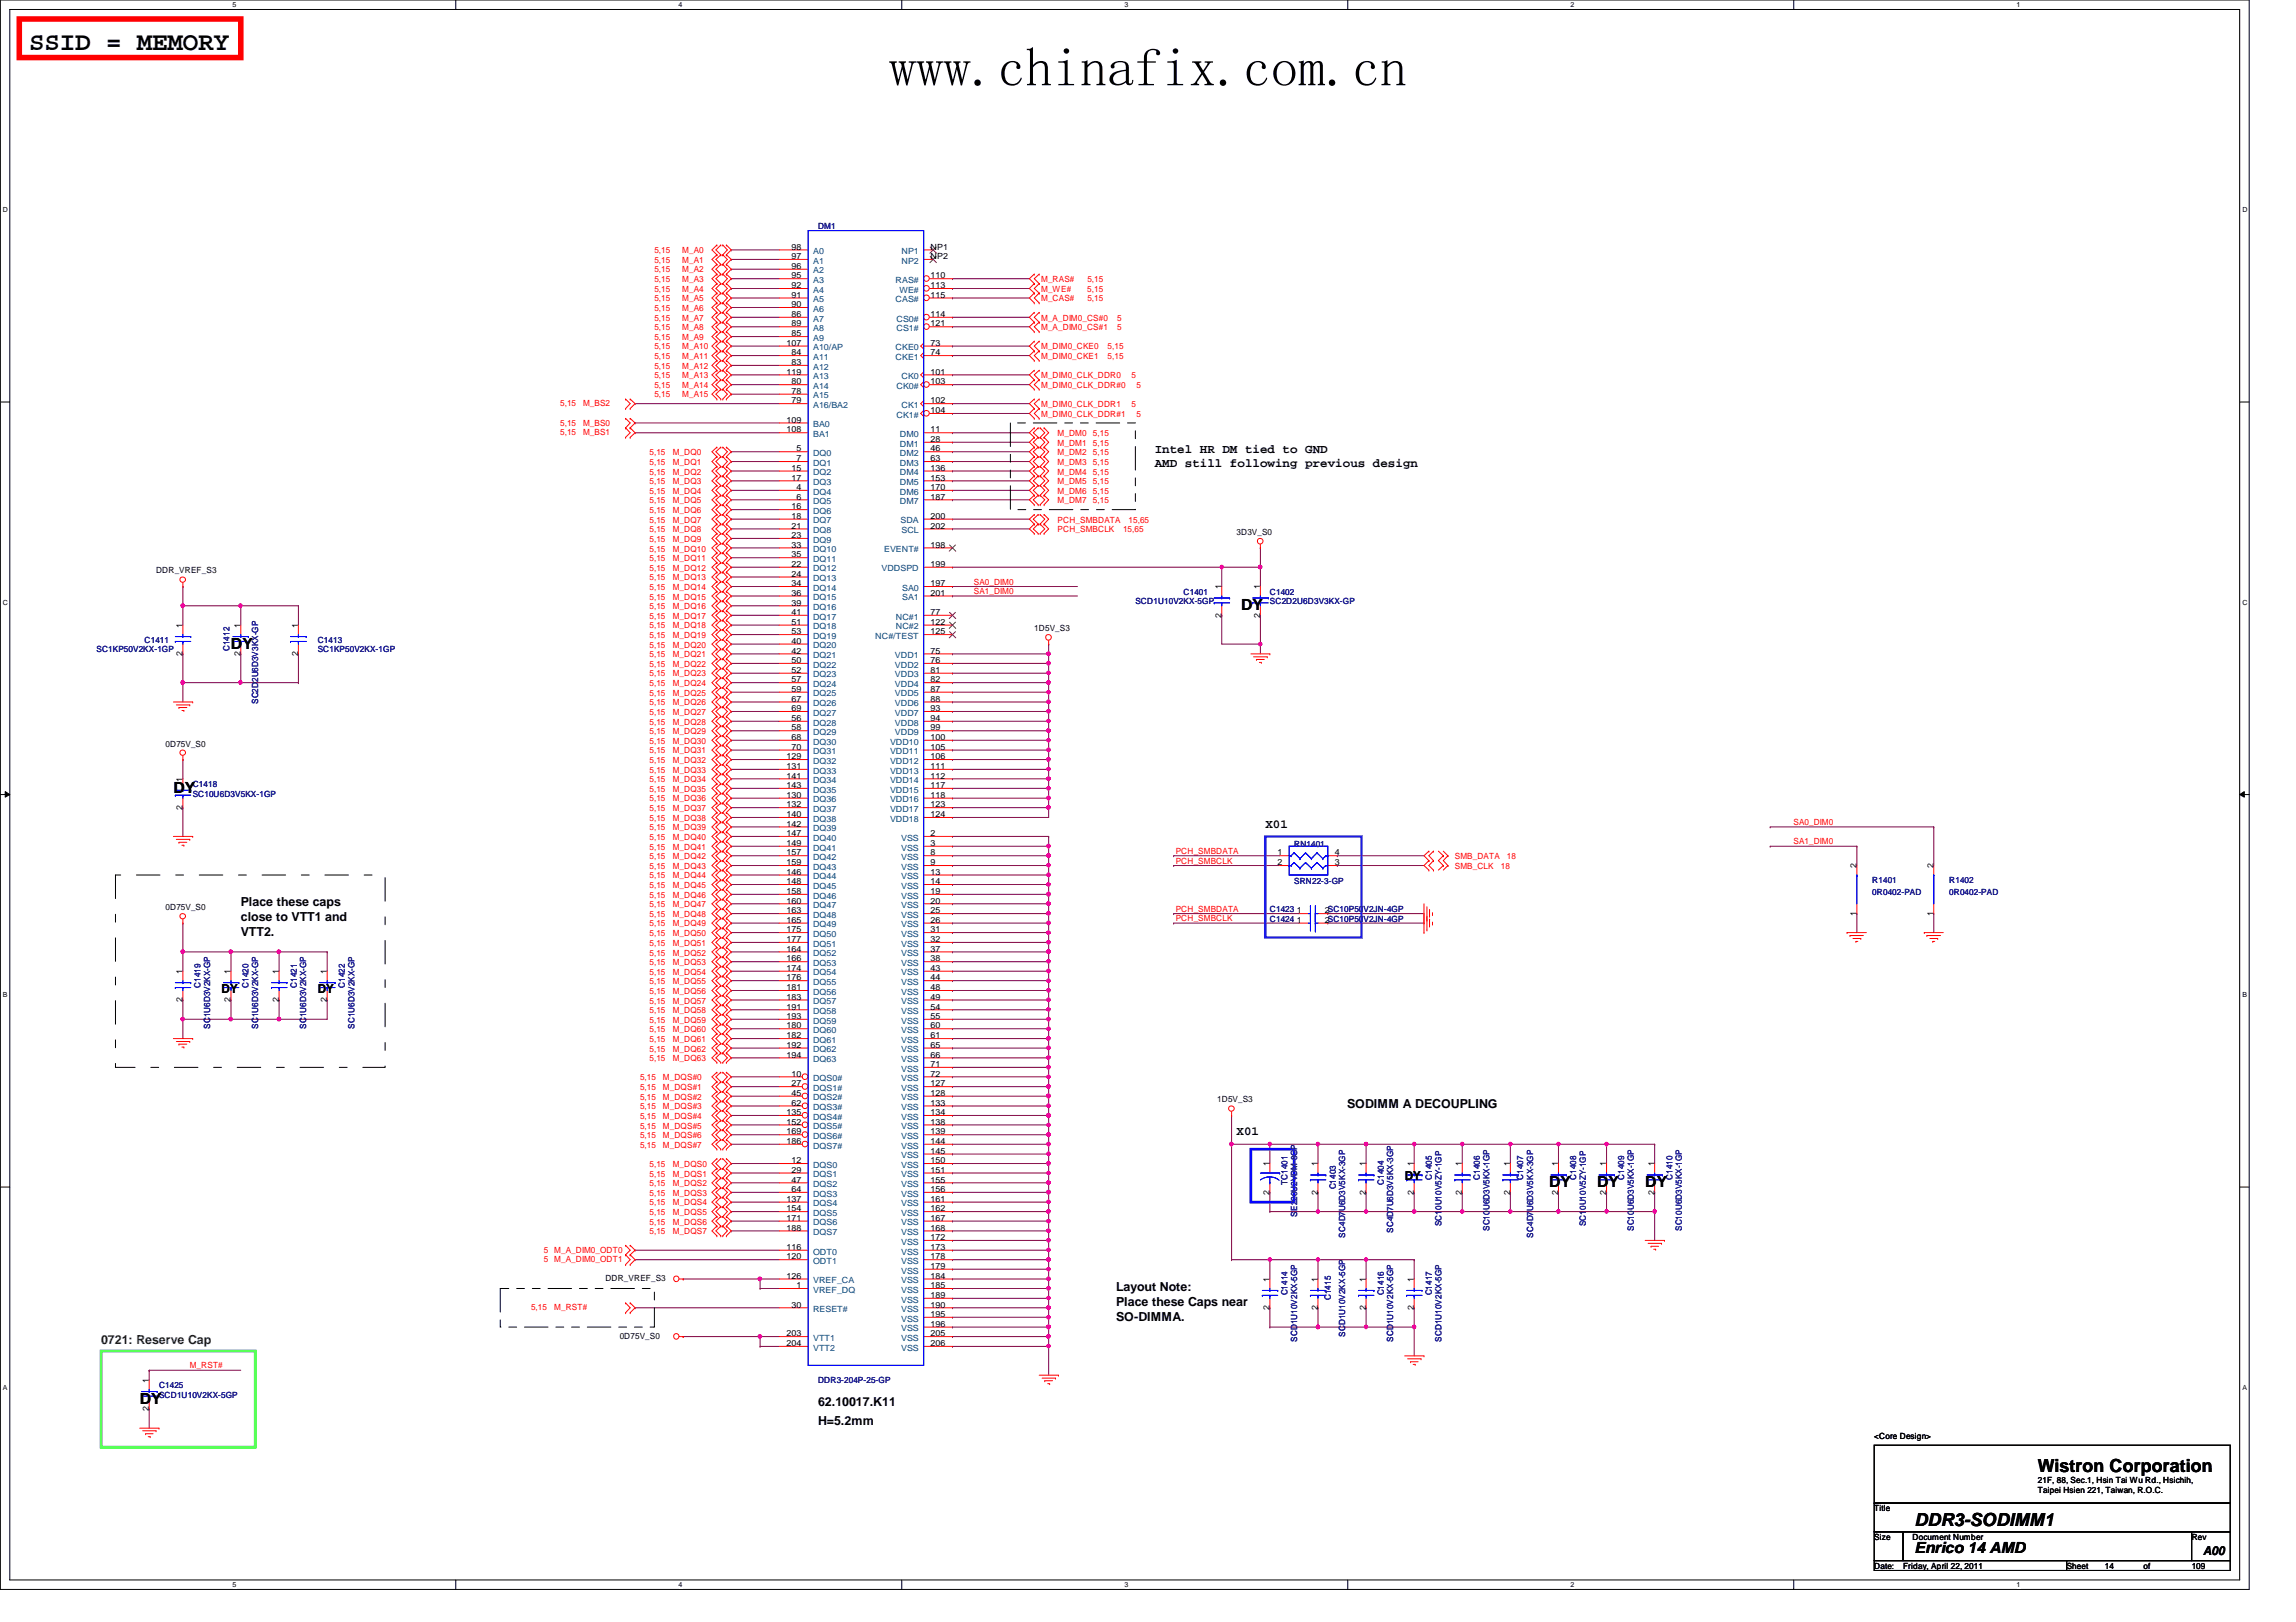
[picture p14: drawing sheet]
<svg xmlns="http://www.w3.org/2000/svg" width="297mm" height="210mm" viewBox="0 0 297 210" stroke-linecap="round" stroke-linejoin="round" font-family="sans-serif">
<defs><g id="words">
<text font-size="7.1" x="115" y="11.1">www.chinafix.com.cn</text>
<text font-size="3.3" x="3.8" y="6.5">SSID = MEMORY</text>
<g font-size="2.3">
<text x="263.6" y="190.5">Wistron Corporation</text>
<text x="247.7" y="197.5">DDR3-SODIMM1</text>
</g>
<g font-size="2">
<text x="29.9" y="84">DY</text>
<text x="160.6" y="79">DY</text>
<text x="22.4" y="102.7">DY</text>
<text x="200.4" y="153.7">DY</text>
<text x="206.6" y="153.7">DY</text>
<text x="212.8" y="153.7">DY</text>
<text x="18.1" y="181.7">DY</text>
<text x="247.7" y="201">Enrico 14 AMD</text>
</g>
<g font-size="1.6">
<text x="149.4" y="58.6">Intel HR DM tied to GND</text>
<text x="149.4" y="60.4">AMD still following previous design</text>
<text x="163.7" y="107.1">X01</text>
<text x="31.2" y="117.3">Place these caps</text>
<text x="31.2" y="119.2">close to VTT1 and</text>
<text x="31.2" y="121.2">VTT2.</text>
<text x="28.7" y="128.4">DY</text>
<text x="41.1" y="128.4">DY</text>
<text x="174.3" y="143.4">SODIMM A DECOUPLING</text>
<text x="160" y="146.9">X01</text>
<text x="181.7" y="152.7">DY</text>
<text x="144.4" y="167">Layout Note:</text>
<text x="144.4" y="169">Place these Caps near</text>
<text x="144.4" y="170.9">SO-DIMMA.</text>
<text x="105.8" y="182">62.10017.K11</text>
<text x="105.8" y="184.4">H=5.2mm</text>
<text x="285" y="201.2">A00</text>
</g>
<text font-size="1.6" fill="#008000" x="13.1" y="173.9">0721: Reserve Cap</text>
<g font-size="1.1" fill="#000080">
<text x="105.8" y="29.7">DM1</text>
<text x="153.1" y="77">C1401</text>
<text x="164.3" y="77">C1402</text>
<text x="18.7" y="83.2">C1411</text>
<text x="41.1" y="83.2">C1413</text>
<text x="146.9" y="78.2">SCD1U10V2KX-5GP</text>
<text x="164.3" y="78.2">SC2D2U6D3V3KX-GP</text>
<text x="12.5" y="84.4">SC1KP50V2KX-1GP</text>
<text x="29.7" y="84.2" transform="rotate(-90 29.7 84.2)">C1412</text>
<text x="41.1" y="84.4">SC1KP50V2KX-1GP</text>
<text x="33.4" y="91.1" transform="rotate(-90 33.4 91.1)">SC2D2U6D3V3KX-GP</text>
<text x="24.9" y="101.9">C1418</text>
<text x="24.9" y="103.1">SC10U6D3V5KX-1GP</text>
<text x="167.4" y="109.6">RN1401</text>
<text x="164.3" y="118">C1423</text>
<text x="164.3" y="119.3">C1424</text>
<text x="167.4" y="114.4">SRN22-3-GP</text>
<text x="242.2" y="114.3">R1401</text>
<text x="242.2" y="115.8">0R0402-PAD</text>
<text x="252.2" y="114.3">R1402</text>
<text x="252.2" y="115.8">0R0402-PAD</text>
<text x="25.9" y="127.8" transform="rotate(-90 25.9 127.8)">C1419</text>
<text x="32.2" y="127.8" transform="rotate(-90 32.2 127.8)">C1420</text>
<text x="38.4" y="127.8" transform="rotate(-90 38.4 127.8)">C1421</text>
<text x="44.6" y="127.8" transform="rotate(-90 44.6 127.8)">C1422</text>
<text x="27.2" y="133.1" transform="rotate(-90 27.2 133.1)">SC1U6D3V2KX-GP</text>
<text x="33.4" y="133.1" transform="rotate(-90 33.4 133.1)">SC1U6D3V2KX-GP</text>
<text x="39.6" y="133.1" transform="rotate(-90 39.6 133.1)">SC1U6D3V2KX-GP</text>
<text x="45.8" y="133.1" transform="rotate(-90 45.8 133.1)">SC1U6D3V2KX-GP</text>
<text x="166.6" y="153.3" transform="rotate(-90 166.6 153.3)">TC1401</text>
<text x="172.8" y="153.9" transform="rotate(-90 172.8 153.9)">C1403</text>
<text x="179" y="153.3" transform="rotate(-90 179 153.3)">C1404</text>
<text x="185.2" y="152.7" transform="rotate(-90 185.2 152.7)">C1405</text>
<text x="191.5" y="152.7" transform="rotate(-90 191.5 152.7)">C1406</text>
<text x="197.1" y="152.7" transform="rotate(-90 197.1 152.7)">C1407</text>
<text x="203.9" y="152.7" transform="rotate(-90 203.9 152.7)">C1408</text>
<text x="210.1" y="152.7" transform="rotate(-90 210.1 152.7)">C1409</text>
<text x="216.4" y="152.7" transform="rotate(-90 216.4 152.7)">C1410</text>
<text x="167.8" y="157.4" transform="rotate(-90 167.8 157.4)">SE220U2VDM-8GP</text>
<text x="174" y="160.1" transform="rotate(-90 174 160.1)">SC4D7U6D3V5KX-3GP</text>
<text x="180.3" y="159.6" transform="rotate(-90 180.3 159.6)">SC4D7U6D3V5KX-3GP</text>
<text x="186.5" y="158.7" transform="rotate(-90 186.5 158.7)">SC10U10V5ZY-1GP</text>
<text x="192.7" y="159.3" transform="rotate(-90 192.7 159.3)">SC10U6D3V5KX-1GP</text>
<text x="198.3" y="160.1" transform="rotate(-90 198.3 160.1)">SC4D7U6D3V5KX-3GP</text>
<text x="205.1" y="158.7" transform="rotate(-90 205.1 158.7)">SC10U10V5ZY-1GP</text>
<text x="211.4" y="159.3" transform="rotate(-90 211.4 159.3)">SC10U6D3V5KX-1GP</text>
<text x="217.6" y="159.3" transform="rotate(-90 217.6 159.3)">SC10U6D3V5KX-1GP</text>
<text x="166.6" y="167.6" transform="rotate(-90 166.6 167.6)">C1414</text>
<text x="179" y="167.6" transform="rotate(-90 179 167.6)">C1416</text>
<text x="185.2" y="167.6" transform="rotate(-90 185.2 167.6)">C1417</text>
<text x="167.8" y="173.6" transform="rotate(-90 167.8 173.6)">SCD1U10V2KX-5GP</text>
<text x="172.2" y="168.2" transform="rotate(-90 172.2 168.2)">C1415</text>
<text x="174" y="173" transform="rotate(-90 174 173)">SCD1U10V2KX-5GP</text>
<text x="180.3" y="173.6" transform="rotate(-90 180.3 173.6)">SCD1U10V2KX-5GP</text>
<text x="186.5" y="173.6" transform="rotate(-90 186.5 173.6)">SCD1U10V2KX-5GP</text>
<text x="20.6" y="179.7">C1425</text>
<text x="105.8" y="179">DDR3-204P-25-GP</text>
<text x="20.6" y="180.9">SCD1U10V2KX-5GP</text>
</g>
<g font-size="1.1" fill="#f00">
<text x="84.7" y="32.8">5,15</text>
<text x="84.7" y="34">5,15</text>
<text x="84.7" y="35.3">5,15</text>
<text x="88.3" y="32.8">M_A0</text>
<text x="88.3" y="34">M_A1</text>
<text x="88.3" y="35.3">M_A2</text>
<text x="84.7" y="36.5">5,15</text>
<text x="84.7" y="37.8">5,15</text>
<text x="84.7" y="39">5,15</text>
<text x="84.7" y="40.3">5,15</text>
<text x="84.7" y="41.5">5,15</text>
<text x="88.3" y="36.5">M_A3</text>
<text x="88.3" y="37.8">M_A4</text>
<text x="88.3" y="39">M_A5</text>
<text x="88.3" y="40.3">M_A6</text>
<text x="88.3" y="41.5">M_A7</text>
<text x="134.7" y="36.5">M_RAS#</text>
<text x="134.7" y="37.8">M_WE#</text>
<text x="134.7" y="39">M_CAS#</text>
<text x="134.7" y="41.5">M_A_DIM0_CS#0</text>
<text x="140.7" y="37.8">5,15</text>
<text x="140.7" y="36.5">5,15</text>
<text x="140.7" y="39">5,15</text>
<text x="144.5" y="41.5">5</text>
<text x="84.7" y="42.8">5,15</text>
<text x="84.7" y="44">5,15</text>
<text x="84.7" y="45.2">5,15</text>
<text x="84.7" y="46.5">5,15</text>
<text x="84.7" y="47.7">5,15</text>
<text x="88.3" y="42.8">M_A8</text>
<text x="88.3" y="44">M_A9</text>
<text x="88.3" y="45.2">M_A10</text>
<text x="88.3" y="46.5">M_A11</text>
<text x="88.3" y="47.7">M_A12</text>
<text x="134.7" y="42.8">M_A_DIM0_CS#1</text>
<text x="134.7" y="45.2">M_DIM0_CKE0</text>
<text x="134.7" y="46.5">M_DIM0_CKE1</text>
<text x="143.3" y="45.2">5,15</text>
<text x="143.3" y="46.5">5,15</text>
<text x="144.5" y="42.8">5</text>
<text x="72.5" y="52.6">5,15</text>
<text x="75.4" y="52.6">M_BS2</text>
<text x="84.7" y="49">5,15</text>
<text x="84.7" y="50.2">5,15</text>
<text x="84.7" y="51.4">5,15</text>
<text x="88.3" y="49">M_A13</text>
<text x="88.3" y="50.2">M_A14</text>
<text x="88.3" y="51.4">M_A15</text>
<text x="134.7" y="49">M_DIM0_CLK_DDR0</text>
<text x="134.7" y="50.2">M_DIM0_CLK_DDR#0</text>
<text x="134.7" y="52.7">M_DIM0_CLK_DDR1</text>
<text x="134.7" y="53.9">M_DIM0_CLK_DDR#1</text>
<text x="146.4" y="49">5</text>
<text x="146.4" y="52.7">5</text>
<text x="147" y="50.2">5</text>
<text x="147" y="53.9">5</text>
<text x="72.5" y="55.1">5,15</text>
<text x="72.5" y="56.3">5,15</text>
<text x="75.4" y="55.1">M_BS0</text>
<text x="75.4" y="56.3">M_BS1</text>
<text x="84" y="58.9">5,15</text>
<text x="87" y="58.9">M_DQ0</text>
<text x="136.8" y="56.4">M_DM0</text>
<text x="136.8" y="57.7">M_DM1</text>
<text x="136.8" y="58.9">M_DM2</text>
<text x="141.4" y="56.4">5,15</text>
<text x="141.4" y="57.7">5,15</text>
<text x="141.4" y="58.9">5,15</text>
<text x="84" y="60.2">5,15</text>
<text x="84" y="61.4">5,15</text>
<text x="84" y="62.7">5,15</text>
<text x="84" y="63.9">5,15</text>
<text x="84" y="65.2">5,15</text>
<text x="87" y="60.2">M_DQ1</text>
<text x="87" y="61.4">M_DQ2</text>
<text x="87" y="62.7">M_DQ3</text>
<text x="87" y="63.9">M_DQ4</text>
<text x="87" y="65.2">M_DQ5</text>
<text x="136.8" y="60.2">M_DM3</text>
<text x="136.8" y="61.4">M_DM4</text>
<text x="136.8" y="62.7">M_DM5</text>
<text x="136.8" y="63.9">M_DM6</text>
<text x="136.8" y="65.2">M_DM7</text>
<text x="141.4" y="60.2">5,15</text>
<text x="141.4" y="61.4">5,15</text>
<text x="141.4" y="62.7">5,15</text>
<text x="141.4" y="63.9">5,15</text>
<text x="141.4" y="65.2">5,15</text>
<text x="84" y="66.4">5,15</text>
<text x="84" y="67.6">5,15</text>
<text x="84" y="68.9">5,15</text>
<text x="84" y="70.1">5,15</text>
<text x="84" y="71.4">5,15</text>
<text x="87" y="66.4">M_DQ6</text>
<text x="87" y="67.6">M_DQ7</text>
<text x="87" y="68.9">M_DQ8</text>
<text x="87" y="70.1">M_DQ9</text>
<text x="87" y="71.4">M_DQ10</text>
<text x="136.8" y="68.9">PCH_SMBCLK</text>
<text x="136.8" y="67.6">PCH_SMBDATA</text>
<text x="145.3" y="68.9">15,65</text>
<text x="146" y="67.6">15,65</text>
<text x="84" y="72.6">5,15</text>
<text x="84" y="73.9">5,15</text>
<text x="84" y="75.1">5,15</text>
<text x="84" y="76.3">5,15</text>
<text x="84" y="77.6">5,15</text>
<text x="87" y="72.6">M_DQ11</text>
<text x="87" y="73.9">M_DQ12</text>
<text x="87" y="75.1">M_DQ13</text>
<text x="87" y="76.3">M_DQ14</text>
<text x="87" y="77.6">M_DQ15</text>
<text x="126" y="75.6">SA0_DIM0</text>
<text x="126" y="76.9">SA1_DIM0</text>
<text x="84" y="78.8">5,15</text>
<text x="84" y="80.1">5,15</text>
<text x="84" y="81.3">5,15</text>
<text x="84" y="82.5">5,15</text>
<text x="84" y="83.8">5,15</text>
<text x="87" y="78.8">M_DQ16</text>
<text x="87" y="80.1">M_DQ17</text>
<text x="87" y="81.3">M_DQ18</text>
<text x="87" y="82.5">M_DQ19</text>
<text x="87" y="83.8">M_DQ20</text>
<text x="84" y="85">5,15</text>
<text x="84" y="86.3">5,15</text>
<text x="84" y="87.5">5,15</text>
<text x="84" y="88.8">5,15</text>
<text x="87" y="85">M_DQ21</text>
<text x="87" y="86.3">M_DQ22</text>
<text x="87" y="87.5">M_DQ23</text>
<text x="87" y="88.8">M_DQ24</text>
<text x="84" y="90">5,15</text>
<text x="84" y="91.3">5,15</text>
<text x="84" y="92.5">5,15</text>
<text x="84" y="93.8">5,15</text>
<text x="84" y="95">5,15</text>
<text x="87" y="90">M_DQ25</text>
<text x="87" y="91.3">M_DQ26</text>
<text x="87" y="92.5">M_DQ27</text>
<text x="87" y="93.8">M_DQ28</text>
<text x="87" y="95">M_DQ29</text>
<text x="84" y="96.3">5,15</text>
<text x="84" y="97.5">5,15</text>
<text x="84" y="98.8">5,15</text>
<text x="84" y="100">5,15</text>
<text x="84" y="101.2">5,15</text>
<text x="87" y="96.3">M_DQ30</text>
<text x="87" y="97.5">M_DQ31</text>
<text x="87" y="98.8">M_DQ32</text>
<text x="87" y="100">M_DQ33</text>
<text x="87" y="101.2">M_DQ34</text>
<text x="84" y="102.5">5,15</text>
<text x="84" y="103.7">5,15</text>
<text x="84" y="105">5,15</text>
<text x="84" y="106.2">5,15</text>
<text x="84" y="107.4">5,15</text>
<text x="87" y="102.5">M_DQ35</text>
<text x="87" y="103.7">M_DQ36</text>
<text x="87" y="105">M_DQ37</text>
<text x="87" y="106.2">M_DQ38</text>
<text x="87" y="107.4">M_DQ39</text>
<text x="232" y="106.8">SA0_DIM0</text>
<text x="84" y="108.7">5,15</text>
<text x="84" y="109.9">5,15</text>
<text x="84" y="111.2">5,15</text>
<text x="84" y="112.4">5,15</text>
<text x="84" y="113.7">5,15</text>
<text x="87" y="108.7">M_DQ40</text>
<text x="87" y="109.9">M_DQ41</text>
<text x="87" y="111.2">M_DQ42</text>
<text x="87" y="112.4">M_DQ43</text>
<text x="87" y="113.7">M_DQ44</text>
<text x="152.1" y="110.5">PCH_SMBDATA</text>
<text x="152.1" y="111.8">PCH_SMBCLK</text>
<text x="188.2" y="112.4">SMB_CLK</text>
<text x="188.2" y="111.2">SMB_DATA</text>
<text x="194.2" y="112.4">18</text>
<text x="194.9" y="111.2">18</text>
<text x="232" y="109.3">SA1_DIM0</text>
<text x="84" y="114.9">5,15</text>
<text x="84" y="116.2">5,15</text>
<text x="84" y="117.4">5,15</text>
<text x="84" y="118.7">5,15</text>
<text x="84" y="119.9">5,15</text>
<text x="87" y="114.9">M_DQ45</text>
<text x="87" y="116.2">M_DQ46</text>
<text x="87" y="117.4">M_DQ47</text>
<text x="87" y="118.7">M_DQ48</text>
<text x="87" y="119.9">M_DQ49</text>
<text x="152.1" y="118">PCH_SMBDATA</text>
<text x="152.1" y="119.2">PCH_SMBCLK</text>
<text x="84" y="121.2">5,15</text>
<text x="84" y="122.4">5,15</text>
<text x="84" y="123.7">5,15</text>
<text x="84" y="124.9">5,15</text>
<text x="87" y="121.2">M_DQ50</text>
<text x="87" y="122.4">M_DQ51</text>
<text x="87" y="123.7">M_DQ52</text>
<text x="87" y="124.9">M_DQ53</text>
<text x="84" y="126.1">5,15</text>
<text x="84" y="127.4">5,15</text>
<text x="84" y="128.6">5,15</text>
<text x="84" y="129.9">5,15</text>
<text x="84" y="131.1">5,15</text>
<text x="87" y="126.1">M_DQ54</text>
<text x="87" y="127.4">M_DQ55</text>
<text x="87" y="128.6">M_DQ56</text>
<text x="87" y="129.9">M_DQ57</text>
<text x="87" y="131.1">M_DQ58</text>
<text x="84" y="132.3">5,15</text>
<text x="84" y="133.6">5,15</text>
<text x="84" y="134.8">5,15</text>
<text x="84" y="136.1">5,15</text>
<text x="84" y="137.3">5,15</text>
<text x="87" y="132.3">M_DQ59</text>
<text x="87" y="133.6">M_DQ60</text>
<text x="87" y="134.8">M_DQ61</text>
<text x="87" y="136.1">M_DQ62</text>
<text x="87" y="137.3">M_DQ63</text>
<text x="82.8" y="139.8">5,15</text>
<text x="82.8" y="141.1">5,15</text>
<text x="82.8" y="142.3">5,15</text>
<text x="82.8" y="143.6">5,15</text>
<text x="85.8" y="139.8">M_DQS#0</text>
<text x="85.8" y="141.1">M_DQS#1</text>
<text x="85.8" y="142.3">M_DQS#2</text>
<text x="85.8" y="143.6">M_DQS#3</text>
<text x="82.8" y="144.8">5,15</text>
<text x="82.8" y="146">5,15</text>
<text x="82.8" y="147.3">5,15</text>
<text x="82.8" y="148.5">5,15</text>
<text x="85.8" y="144.8">M_DQS#4</text>
<text x="85.8" y="146">M_DQS#5</text>
<text x="85.8" y="147.3">M_DQS#6</text>
<text x="85.8" y="148.5">M_DQS#7</text>
<text x="84" y="151">5,15</text>
<text x="84" y="152.3">5,15</text>
<text x="84" y="153.5">5,15</text>
<text x="84" y="154.8">5,15</text>
<text x="84" y="156">5,15</text>
<text x="87" y="151">M_DQS0</text>
<text x="87" y="152.3">M_DQS1</text>
<text x="87" y="153.5">M_DQS2</text>
<text x="87" y="154.8">M_DQS3</text>
<text x="87" y="156">M_DQS4</text>
<text x="84" y="157.2">5,15</text>
<text x="84" y="158.5">5,15</text>
<text x="84" y="159.7">5,15</text>
<text x="87" y="157.2">M_DQS5</text>
<text x="87" y="158.5">M_DQS6</text>
<text x="87" y="159.7">M_DQS7</text>
<text x="70.4" y="162.1">5 M_A_DIM0_ODT0</text>
<text x="70.4" y="163.3">5 M_A_DIM0_ODT1</text>
<text x="68.7" y="169.5">5,15</text>
<text x="71.7" y="169.5">M_RST#</text>
<text x="24.6" y="177.1">M_RST#</text>
</g>
<g font-size="1.1">
<text x="102.4" y="32.3">98</text>
<text x="102.4" y="33.5">97</text>
<text x="102.4" y="34.8">96</text>
<text x="120.4" y="32.3">NP1</text>
<text x="120.4" y="33.5">NP2</text>
<text x="102.4" y="36">95</text>
<text x="102.4" y="37.3">92</text>
<text x="102.4" y="38.5">91</text>
<text x="102.4" y="39.8">90</text>
<text x="102.4" y="41">86</text>
<text x="120.4" y="36">110</text>
<text x="120.4" y="37.3">113</text>
<text x="120.4" y="38.5">115</text>
<text x="120.4" y="41">114</text>
<text x="101.8" y="44.7">107</text>
<text x="102.4" y="42.2">89</text>
<text x="102.4" y="43.5">85</text>
<text x="102.4" y="46">84</text>
<text x="102.4" y="47.2">83</text>
<text x="120.4" y="42.2">121</text>
<text x="120.4" y="44.7">73</text>
<text x="120.4" y="46">74</text>
<text x="101.8" y="48.5">119</text>
<text x="102.4" y="49.7">80</text>
<text x="102.4" y="51">78</text>
<text x="102.4" y="52.2">79</text>
<text x="120.4" y="48.5">101</text>
<text x="120.4" y="49.7">103</text>
<text x="120.4" y="52.2">102</text>
<text x="120.4" y="53.5">104</text>
<text x="101.8" y="54.7">109</text>
<text x="101.8" y="56">108</text>
<text x="103" y="58.4">5</text>
<text x="103" y="59.7">7</text>
<text x="120.4" y="56">11</text>
<text x="120.4" y="57.2">28</text>
<text x="120.4" y="58.4">46</text>
<text x="120.4" y="59.7">63</text>
<text x="102.4" y="60.9">15</text>
<text x="102.4" y="62.2">17</text>
<text x="102.4" y="65.9">16</text>
<text x="103" y="63.4">4</text>
<text x="103" y="64.6">6</text>
<text x="120.4" y="60.9">136</text>
<text x="120.4" y="62.2">153</text>
<text x="120.4" y="63.4">170</text>
<text x="120.4" y="64.6">187</text>
<text x="102.4" y="67.1">18</text>
<text x="102.4" y="68.4">21</text>
<text x="102.4" y="69.6">23</text>
<text x="102.4" y="70.9">33</text>
<text x="120.4" y="67.1">200</text>
<text x="120.4" y="68.4">202</text>
<text x="120.4" y="70.9">198</text>
<text x="160" y="69.3">3D3V_S0</text>
<text x="20.2" y="74.2">DDR_VREF_S3</text>
<text x="102.4" y="72.1">35</text>
<text x="102.4" y="73.4">22</text>
<text x="102.4" y="74.6">24</text>
<text x="102.4" y="75.9">34</text>
<text x="102.4" y="77.1">36</text>
<text x="120.4" y="73.4">199</text>
<text x="120.4" y="75.9">197</text>
<text x="120.4" y="77.1">201</text>
<text x="158" y="76.2" transform="rotate(-90 158 76.2)">1</text>
<text x="163" y="76.2" transform="rotate(-90 163 76.2)">1</text>
<text x="23.6" y="81.2" transform="rotate(-90 23.6 81.2)">1</text>
<text x="31.1" y="81.2" transform="rotate(-90 31.1 81.2)">1</text>
<text x="38.6" y="81.2" transform="rotate(-90 38.6 81.2)">1</text>
<text x="102.4" y="78.4">39</text>
<text x="102.4" y="79.6">41</text>
<text x="102.4" y="80.9">51</text>
<text x="102.4" y="82.1">53</text>
<text x="102.4" y="83.3">40</text>
<text x="120.4" y="79.6">77</text>
<text x="120.4" y="80.9">122</text>
<text x="120.4" y="82.1">125</text>
<text x="133.8" y="81.7">1D5V_S3</text>
<text x="158" y="79.9" transform="rotate(-90 158 79.9)">2</text>
<text x="163" y="79.9" transform="rotate(-90 163 79.9)">2</text>
<text x="23.6" y="84.9" transform="rotate(-90 23.6 84.9)">2</text>
<text x="31.1" y="84.9" transform="rotate(-90 31.1 84.9)">2</text>
<text x="38.6" y="84.9" transform="rotate(-90 38.6 84.9)">2</text>
<text x="102.4" y="84.6">42</text>
<text x="102.4" y="85.8">50</text>
<text x="102.4" y="87.1">52</text>
<text x="102.4" y="88.3">57</text>
<text x="102.4" y="89.5">59</text>
<text x="120.4" y="87.1">81</text>
<text x="120.4" y="88.3">82</text>
<text x="120.4" y="89.5">87</text>
<text x="120.4" y="84.6">75</text>
<text x="120.4" y="85.8">76</text>
<text x="102.4" y="90.8">67</text>
<text x="102.4" y="92">69</text>
<text x="102.4" y="93.3">56</text>
<text x="102.4" y="94.5">58</text>
<text x="102.4" y="95.8">68</text>
<text x="120.4" y="90.8">88</text>
<text x="120.4" y="92">93</text>
<text x="120.4" y="93.3">94</text>
<text x="120.4" y="94.5">99</text>
<text x="120.4" y="95.8">100</text>
<text x="21.4" y="96.6">0D75V_S0</text>
<text x="23.6" y="101.1" transform="rotate(-90 23.6 101.1)">1</text>
<text x="101.8" y="98.3">129</text>
<text x="101.8" y="99.5">131</text>
<text x="101.8" y="100.8">141</text>
<text x="101.8" y="102">143</text>
<text x="102.4" y="97">70</text>
<text x="120.4" y="99.5">111</text>
<text x="120.4" y="100.8">112</text>
<text x="120.4" y="102">117</text>
<text x="120.4" y="97">105</text>
<text x="120.4" y="98.3">106</text>
<text x="23.6" y="104.8" transform="rotate(-90 23.6 104.8)">2</text>
<text x="101.8" y="103.3">130</text>
<text x="101.8" y="104.5">132</text>
<text x="101.8" y="105.7">140</text>
<text x="101.8" y="107">142</text>
<text x="120.4" y="105.7">124</text>
<text x="120.4" y="103.3">118</text>
<text x="120.4" y="104.5">123</text>
<text x="101.8" y="108.2">147</text>
<text x="101.8" y="109.5">149</text>
<text x="101.8" y="110.7">157</text>
<text x="101.8" y="112">159</text>
<text x="101.8" y="113.2">146</text>
<text x="120.4" y="108.2">2</text>
<text x="120.4" y="109.5">3</text>
<text x="120.4" y="110.7">8</text>
<text x="120.4" y="112">9</text>
<text x="120.4" y="113.2">13</text>
<text x="165.3" y="110.7">1</text>
<text x="165.3" y="112">2</text>
<text x="172.7" y="112">3</text>
<text x="172.7" y="110.7">4</text>
<text x="240.2" y="112.4" transform="rotate(-90 240.2 112.4)">2</text>
<text x="250.1" y="112.4" transform="rotate(-90 250.1 112.4)">2</text>
<text x="21.4" y="117.8">0D75V_S0</text>
<text x="101.8" y="114.4">148</text>
<text x="101.8" y="115.7">158</text>
<text x="101.8" y="116.9">160</text>
<text x="101.8" y="118.2">163</text>
<text x="101.8" y="119.4">165</text>
<text x="120.4" y="114.4">14</text>
<text x="120.4" y="115.7">19</text>
<text x="120.4" y="116.9">20</text>
<text x="120.4" y="118.2">25</text>
<text x="120.4" y="119.4">26</text>
<text x="167.8" y="118.2">1</text>
<text x="167.8" y="119.4">1</text>
<text x="171.4" y="118.2">2SC10P50V2JN-4GP</text>
<text x="171.4" y="119.4">2SC10P50V2JN-4GP</text>
<text x="240.2" y="118.5" transform="rotate(-90 240.2 118.5)">1</text>
<text x="250.1" y="118.5" transform="rotate(-90 250.1 118.5)">1</text>
<text x="101.8" y="120.6">175</text>
<text x="101.8" y="121.9">177</text>
<text x="101.8" y="123.1">164</text>
<text x="101.8" y="124.4">166</text>
<text x="101.8" y="125.6">174</text>
<text x="120.4" y="120.6">31</text>
<text x="120.4" y="121.9">32</text>
<text x="120.4" y="123.1">37</text>
<text x="120.4" y="124.4">38</text>
<text x="120.4" y="125.6">43</text>
<text x="23.6" y="129.7" transform="rotate(-90 23.6 129.7)">2</text>
<text x="23.6" y="126" transform="rotate(-90 23.6 126)">1</text>
<text x="29.8" y="129.7" transform="rotate(-90 29.8 129.7)">2</text>
<text x="29.8" y="126" transform="rotate(-90 29.8 126)">1</text>
<text x="36.1" y="129.7" transform="rotate(-90 36.1 129.7)">2</text>
<text x="36.1" y="126" transform="rotate(-90 36.1 126)">1</text>
<text x="42.3" y="129.7" transform="rotate(-90 42.3 129.7)">2</text>
<text x="42.3" y="126" transform="rotate(-90 42.3 126)">1</text>
<text x="101.8" y="126.9">176</text>
<text x="101.8" y="128.1">181</text>
<text x="101.8" y="129.4">183</text>
<text x="101.8" y="130.6">191</text>
<text x="101.8" y="131.9">193</text>
<text x="120.4" y="126.9">44</text>
<text x="120.4" y="128.1">48</text>
<text x="120.4" y="129.4">49</text>
<text x="120.4" y="130.6">54</text>
<text x="120.4" y="131.9">55</text>
<text x="101.8" y="133.1">180</text>
<text x="101.8" y="134.4">182</text>
<text x="101.8" y="135.6">192</text>
<text x="101.8" y="136.9">194</text>
<text x="120.4" y="133.1">60</text>
<text x="120.4" y="134.4">61</text>
<text x="120.4" y="135.6">65</text>
<text x="120.4" y="136.9">66</text>
<text x="102.4" y="139.3">10</text>
<text x="102.4" y="140.6">27</text>
<text x="102.4" y="141.8">45</text>
<text x="102.4" y="143.1">62</text>
<text x="120.4" y="138.1">71</text>
<text x="120.4" y="139.3">72</text>
<text x="120.4" y="140.6">127</text>
<text x="120.4" y="141.8">128</text>
<text x="120.4" y="143.1">133</text>
<text x="157.5" y="142.7">1D5V_S3</text>
<text x="101.8" y="144.3">135</text>
<text x="101.8" y="145.5">152</text>
<text x="101.8" y="146.8">169</text>
<text x="101.8" y="148">186</text>
<text x="120.4" y="144.3">134</text>
<text x="120.4" y="145.5">138</text>
<text x="120.4" y="146.8">139</text>
<text x="120.4" y="148">144</text>
<text x="120.4" y="149.3">145</text>
<text x="101.8" y="155.5">137</text>
<text x="102.4" y="150.5">12</text>
<text x="102.4" y="151.8">29</text>
<text x="102.4" y="153">47</text>
<text x="102.4" y="154.3">64</text>
<text x="120.4" y="151.8">151</text>
<text x="120.4" y="150.5">150</text>
<text x="120.4" y="153">155</text>
<text x="120.4" y="154.3">156</text>
<text x="120.4" y="155.5">161</text>
<text x="164.3" y="154.6" transform="rotate(-90 164.3 154.6)">2</text>
<text x="164.3" y="150.9" transform="rotate(-90 164.3 150.9)">1</text>
<text x="170.5" y="154.6" transform="rotate(-90 170.5 154.6)">2</text>
<text x="170.5" y="150.9" transform="rotate(-90 170.5 150.9)">1</text>
<text x="176.7" y="154.6" transform="rotate(-90 176.7 154.6)">2</text>
<text x="176.7" y="150.9" transform="rotate(-90 176.7 150.9)">1</text>
<text x="182.9" y="154.6" transform="rotate(-90 182.9 154.6)">2</text>
<text x="182.9" y="150.9" transform="rotate(-90 182.9 150.9)">1</text>
<text x="189.1" y="154.6" transform="rotate(-90 189.1 154.6)">2</text>
<text x="189.1" y="150.9" transform="rotate(-90 189.1 150.9)">1</text>
<text x="195.4" y="154.6" transform="rotate(-90 195.4 154.6)">2</text>
<text x="195.4" y="150.9" transform="rotate(-90 195.4 150.9)">1</text>
<text x="201.6" y="154.6" transform="rotate(-90 201.6 154.6)">2</text>
<text x="201.6" y="150.9" transform="rotate(-90 201.6 150.9)">1</text>
<text x="207.8" y="154.6" transform="rotate(-90 207.8 154.6)">2</text>
<text x="207.8" y="150.9" transform="rotate(-90 207.8 150.9)">1</text>
<text x="214" y="154.6" transform="rotate(-90 214 154.6)">2</text>
<text x="214" y="150.9" transform="rotate(-90 214 150.9)">1</text>
<text x="101.8" y="156.8">154</text>
<text x="101.8" y="158">171</text>
<text x="101.8" y="159.3">188</text>
<text x="101.8" y="161.8">116</text>
<text x="120.4" y="156.8">162</text>
<text x="120.4" y="158">167</text>
<text x="120.4" y="159.3">168</text>
<text x="120.4" y="161.8">173</text>
<text x="120.4" y="160.5">172</text>
<text x="78.3" y="165.8">DDR_VREF_S3</text>
<text x="101.8" y="163">120</text>
<text x="101.8" y="165.5">126</text>
<text x="103" y="166.7">1</text>
<text x="120.4" y="164.2">179</text>
<text x="120.4" y="163">178</text>
<text x="120.4" y="166.7">185</text>
<text x="120.4" y="165.5">184</text>
<text x="120.4" y="168">189</text>
<text x="164.3" y="165.9" transform="rotate(-90 164.3 165.9)">1</text>
<text x="170.5" y="165.9" transform="rotate(-90 170.5 165.9)">1</text>
<text x="176.7" y="165.9" transform="rotate(-90 176.7 165.9)">1</text>
<text x="182.9" y="165.9" transform="rotate(-90 182.9 165.9)">1</text>
<text x="80.2" y="173.3">0D75V_S0</text>
<text x="101.8" y="172.9">203</text>
<text x="102.4" y="169.2">30</text>
<text x="120.4" y="169.2">190</text>
<text x="120.4" y="170.4">195</text>
<text x="120.4" y="171.7">196</text>
<text x="120.4" y="172.9">205</text>
<text x="164.3" y="169.5" transform="rotate(-90 164.3 169.5)">2</text>
<text x="170.5" y="169.5" transform="rotate(-90 170.5 169.5)">2</text>
<text x="176.7" y="169.5" transform="rotate(-90 176.7 169.5)">2</text>
<text x="182.9" y="169.5" transform="rotate(-90 182.9 169.5)">2</text>
<text x="19.3" y="178.9" transform="rotate(-90 19.3 178.9)">1</text>
<text x="101.8" y="174.2">204</text>
<text x="120.4" y="174.2">206</text>
<text x="19.3" y="182.6" transform="rotate(-90 19.3 182.6)">2</text>
<text x="242.5" y="186.2">&lt;Core Design&gt;</text>
<text x="263.6" y="191.9">21F, 88, Sec.1, Hsin Tai Wu Rd., Hsichih,</text>
<text x="242.5" y="195.6">Title</text>
<text x="263.6" y="193.2">Taipei Hsien 221, Taiwan, R.O.C.</text>
<text x="242.5" y="199.3">Size</text>
<text x="242.5" y="203">Date:</text>
<text x="246.2" y="203">Friday, April 22, 2011</text>
<text x="247.4" y="199.3">Document Number</text>
<text x="267.4" y="203">Sheet</text>
<text x="272.3" y="203">14</text>
<text x="277.3" y="203">of</text>
<text x="283.5" y="199.3">Rev</text>
<text x="283.5" y="203">109</text>
</g>
<g font-size="1.1" fill="#004080">
<text x="105.2" y="32.9">A0</text>
<text x="105.2" y="34.1">A1</text>
<text x="105.2" y="35.4">A2</text>
<text x="116.6" y="32.9">NP1</text>
<text x="116.6" y="34.1">NP2</text>
<text x="105.2" y="36.6">A3</text>
<text x="105.2" y="37.9">A4</text>
<text x="105.2" y="39.1">A5</text>
<text x="105.2" y="40.3">A6</text>
<text x="105.2" y="41.6">A7</text>
<text x="115.9" y="36.6">RAS#</text>
<text x="115.9" y="39.1">CAS#</text>
<text x="116" y="41.6">CS0#</text>
<text x="116.4" y="37.9">WE#</text>
<text x="105.2" y="42.8">A8</text>
<text x="105.2" y="44.1">A9</text>
<text x="105.2" y="45.3">A10/AP</text>
<text x="105.2" y="46.6">A11</text>
<text x="105.2" y="47.8">A12</text>
<text x="115.9" y="45.3">CKE0</text>
<text x="115.9" y="46.6">CKE1</text>
<text x="116" y="42.8">CS1#</text>
<text x="105.2" y="49.1">A13</text>
<text x="105.2" y="50.3">A14</text>
<text x="105.2" y="51.6">A15</text>
<text x="105.2" y="52.8">A16/BA2</text>
<text x="116" y="50.3">CK0#</text>
<text x="116.6" y="49.1">CK0</text>
<text x="116.6" y="52.8">CK1</text>
<text x="105.2" y="55.3">BA0</text>
<text x="105.2" y="56.6">BA1</text>
<text x="105.2" y="59">DQ0</text>
<text x="116" y="54.1">CK1#</text>
<text x="116.4" y="56.6">DM0</text>
<text x="116.4" y="57.8">DM1</text>
<text x="116.4" y="59">DM2</text>
<text x="105.2" y="60.3">DQ1</text>
<text x="105.2" y="61.5">DQ2</text>
<text x="105.2" y="62.8">DQ3</text>
<text x="105.2" y="64">DQ4</text>
<text x="105.2" y="65.2">DQ5</text>
<text x="116.4" y="60.3">DM3</text>
<text x="116.4" y="61.5">DM4</text>
<text x="116.4" y="62.8">DM5</text>
<text x="116.4" y="64">DM6</text>
<text x="116.4" y="65.2">DM7</text>
<text x="105.2" y="66.5">DQ6</text>
<text x="105.2" y="67.7">DQ7</text>
<text x="105.2" y="69">DQ8</text>
<text x="105.2" y="70.2">DQ9</text>
<text x="105.2" y="71.5">DQ10</text>
<text x="114.4" y="71.5">EVENT#</text>
<text x="116.5" y="67.7">SDA</text>
<text x="116.6" y="69">SCL</text>
<text x="105.2" y="72.7">DQ11</text>
<text x="105.2" y="74">DQ12</text>
<text x="105.2" y="75.2">DQ13</text>
<text x="105.2" y="76.5">DQ14</text>
<text x="105.2" y="77.7">DQ15</text>
<text x="114" y="74">VDDSPD</text>
<text x="116.7" y="76.5">SA0</text>
<text x="116.7" y="77.7">SA1</text>
<text x="105.2" y="79">DQ16</text>
<text x="105.2" y="80.2">DQ17</text>
<text x="105.2" y="81.4">DQ18</text>
<text x="105.2" y="82.7">DQ19</text>
<text x="105.2" y="83.9">DQ20</text>
<text x="113.2" y="82.7">NC#/TEST</text>
<text x="115.9" y="80.2">NC#1</text>
<text x="115.9" y="81.4">NC#2</text>
<text x="105.2" y="85.2">DQ21</text>
<text x="105.2" y="86.4">DQ22</text>
<text x="105.2" y="87.7">DQ23</text>
<text x="105.2" y="88.9">DQ24</text>
<text x="115.8" y="87.7">VDD3</text>
<text x="115.8" y="88.9">VDD4</text>
<text x="115.8" y="85.2">VDD1</text>
<text x="115.8" y="86.4">VDD2</text>
<text x="105.2" y="90.1">DQ25</text>
<text x="105.2" y="91.4">DQ26</text>
<text x="105.2" y="92.6">DQ27</text>
<text x="105.2" y="93.9">DQ28</text>
<text x="105.2" y="95.1">DQ29</text>
<text x="115.8" y="90.1">VDD5</text>
<text x="115.8" y="91.4">VDD6</text>
<text x="115.8" y="92.6">VDD7</text>
<text x="115.8" y="93.9">VDD8</text>
<text x="115.8" y="95.1">VDD9</text>
<text x="105.2" y="96.4">DQ30</text>
<text x="105.2" y="97.6">DQ31</text>
<text x="105.2" y="98.8">DQ32</text>
<text x="105.2" y="100.1">DQ33</text>
<text x="105.2" y="101.3">DQ34</text>
<text x="115.1" y="96.4">VDD10</text>
<text x="115.1" y="100.1">VDD13</text>
<text x="115.1" y="101.3">VDD14</text>
<text x="115.1" y="97.6">VDD11</text>
<text x="115.1" y="98.8">VDD12</text>
<text x="105.2" y="102.6">DQ35</text>
<text x="105.2" y="103.8">DQ36</text>
<text x="105.2" y="105.1">DQ37</text>
<text x="105.2" y="106.3">DQ38</text>
<text x="105.2" y="107.6">DQ39</text>
<text x="115.1" y="106.3">VDD18</text>
<text x="115.1" y="102.6">VDD15</text>
<text x="115.1" y="103.8">VDD16</text>
<text x="115.1" y="105.1">VDD17</text>
<text x="105.2" y="108.8">DQ40</text>
<text x="105.2" y="110.1">DQ41</text>
<text x="105.2" y="111.3">DQ42</text>
<text x="105.2" y="112.6">DQ43</text>
<text x="105.2" y="113.8">DQ44</text>
<text x="116.6" y="108.8">VSS</text>
<text x="116.6" y="110.1">VSS</text>
<text x="116.6" y="111.3">VSS</text>
<text x="116.6" y="112.6">VSS</text>
<text x="116.6" y="113.8">VSS</text>
<text x="105.2" y="115">DQ45</text>
<text x="105.2" y="116.3">DQ46</text>
<text x="105.2" y="117.5">DQ47</text>
<text x="105.2" y="118.8">DQ48</text>
<text x="116.6" y="115">VSS</text>
<text x="116.6" y="116.3">VSS</text>
<text x="116.6" y="117.5">VSS</text>
<text x="116.6" y="118.8">VSS</text>
<text x="105.2" y="120">DQ49</text>
<text x="105.2" y="121.2">DQ50</text>
<text x="105.2" y="122.5">DQ51</text>
<text x="105.2" y="123.7">DQ52</text>
<text x="105.2" y="125">DQ53</text>
<text x="116.6" y="120">VSS</text>
<text x="116.6" y="121.2">VSS</text>
<text x="116.6" y="122.5">VSS</text>
<text x="116.6" y="123.7">VSS</text>
<text x="116.6" y="125">VSS</text>
<text x="105.2" y="126.2">DQ54</text>
<text x="105.2" y="127.5">DQ55</text>
<text x="105.2" y="128.7">DQ56</text>
<text x="105.2" y="130">DQ57</text>
<text x="105.2" y="131.2">DQ58</text>
<text x="116.6" y="126.2">VSS</text>
<text x="116.6" y="127.5">VSS</text>
<text x="116.6" y="128.7">VSS</text>
<text x="116.6" y="130">VSS</text>
<text x="116.6" y="131.2">VSS</text>
<text x="105.2" y="132.5">DQ59</text>
<text x="105.2" y="133.7">DQ60</text>
<text x="105.2" y="135">DQ61</text>
<text x="105.2" y="136.2">DQ62</text>
<text x="105.2" y="137.5">DQ63</text>
<text x="116.6" y="132.5">VSS</text>
<text x="116.6" y="133.7">VSS</text>
<text x="116.6" y="135">VSS</text>
<text x="116.6" y="136.2">VSS</text>
<text x="116.6" y="137.5">VSS</text>
<text x="105.2" y="139.9">DQS0#</text>
<text x="105.2" y="141.2">DQS1#</text>
<text x="105.2" y="142.4">DQS2#</text>
<text x="105.2" y="143.7">DQS3#</text>
<text x="116.6" y="138.7">VSS</text>
<text x="116.6" y="139.9">VSS</text>
<text x="116.6" y="141.2">VSS</text>
<text x="116.6" y="142.4">VSS</text>
<text x="116.6" y="143.7">VSS</text>
<text x="105.2" y="144.9">DQS4#</text>
<text x="105.2" y="146.1">DQS5#</text>
<text x="105.2" y="147.4">DQS6#</text>
<text x="105.2" y="148.6">DQS7#</text>
<text x="116.6" y="144.9">VSS</text>
<text x="116.6" y="146.1">VSS</text>
<text x="116.6" y="147.4">VSS</text>
<text x="116.6" y="148.6">VSS</text>
<text x="116.6" y="149.9">VSS</text>
<text x="105.2" y="151.1">DQS0</text>
<text x="105.2" y="152.4">DQS1</text>
<text x="105.2" y="153.6">DQS2</text>
<text x="105.2" y="154.9">DQS3</text>
<text x="116.6" y="152.4">VSS</text>
<text x="116.6" y="151.1">VSS</text>
<text x="116.6" y="153.6">VSS</text>
<text x="116.6" y="154.9">VSS</text>
<text x="105.2" y="156.1">DQS4</text>
<text x="105.2" y="157.4">DQS5</text>
<text x="105.2" y="158.6">DQS6</text>
<text x="105.2" y="159.9">DQS7</text>
<text x="116.6" y="156.1">VSS</text>
<text x="116.6" y="157.4">VSS</text>
<text x="116.6" y="158.6">VSS</text>
<text x="116.6" y="159.9">VSS</text>
<text x="116.6" y="161.1">VSS</text>
<text x="105.2" y="162.3">ODT0</text>
<text x="105.2" y="163.6">ODT1</text>
<text x="105.2" y="167.3">VREF_DQ</text>
<text x="105.2" y="166.1">VREF_CA</text>
<text x="116.6" y="162.3">VSS</text>
<text x="116.6" y="164.8">VSS</text>
<text x="116.6" y="163.6">VSS</text>
<text x="116.6" y="167.3">VSS</text>
<text x="116.6" y="166.1">VSS</text>
<text x="105.2" y="169.8">RESET#</text>
<text x="105.2" y="173.5">VTT1</text>
<text x="116.6" y="168.6">VSS</text>
<text x="116.6" y="169.8">VSS</text>
<text x="116.6" y="171">VSS</text>
<text x="116.6" y="172.3">VSS</text>
<text x="116.6" y="173.5">VSS</text>
<text x="105.2" y="174.8">VTT2</text>
<text x="116.6" y="174.8">VSS</text>
</g>
<g font-size=".9">
<text x="30.1" y=".9">5</text>
<text x="87.8" y=".9">4</text>
<text x="145.5" y=".9">3</text>
<text x="203.2" y=".9">2</text>
<text x="260.9" y=".9">1</text>
<text x=".4" y="27.4">D</text>
<text x="290.1" y="27.4">D</text>
<text x=".4" y="78.2">C</text>
<text x="290.1" y="78.2">C</text>
<text x=".4" y="129">B</text>
<text x="290.1" y="129">B</text>
<text x=".4" y="179.8">A</text>
<text x="290.1" y="179.8">A</text>
<text x="30.1" y="205.4">5</text>
<text x="87.8" y="205.4">4</text>
<text x="145.5" y="205.4">3</text>
<text x="203.2" y="205.4">2</text>
<text x="260.9" y="205.4">1</text>
</g>
</g></defs>
<path d="M0 0h291v205.7h-291zM1.3 1.2h288.5v203.3h-288.5z" fill="none" stroke="#000" stroke-width=".13"/>
<g fill="#fff">
<path d="M30.1 .1h.5v1h-.5z"/>
<path d="M30.1 204.6h.5v1h-.5z"/>
</g>
<path d="M59 0v1.2M59 204.5v1.2" fill="none" stroke="#000" stroke-width=".13"/>
<g fill="#fff">
<path d="M87.8 .1h.5v1h-.5z"/>
<path d="M87.8 204.6h.5v1h-.5z"/>
</g>
<path d="M116.7 0v1.2M116.7 204.5v1.2" fill="none" stroke="#000" stroke-width=".13"/>
<g fill="#fff">
<path d="M145.5 .1h.5v1h-.5z"/>
<path d="M145.5 204.6h.5v1h-.5z"/>
</g>
<path d="M174.4 0v1.2M174.4 204.5v1.2" fill="none" stroke="#000" stroke-width=".13"/>
<g fill="#fff">
<path d="M203.2 .1h.5v1h-.5z"/>
<path d="M203.2 204.6h.5v1h-.5z"/>
</g>
<path d="M232.1 0v1.2M232.1 204.5v1.2" fill="none" stroke="#000" stroke-width=".13"/>
<g fill="#fff">
<path d="M260.9 .1h.5v1h-.5z"/>
<path d="M260.9 204.6h.5v1h-.5z"/>
<path d="M.4 26.6h.6v1h-.6z"/>
<path d="M290.1 26.6h.6v1h-.6z"/>
<path d="M.4 77.4h.6v1h-.6z"/>
<path d="M290.1 77.4h.6v1h-.6z"/>
</g>
<path d="M0 52h1.3M289.8 52h1.2" fill="none" stroke="#000" stroke-width=".13"/>
<g fill="#fff">
<path d="M.4 128.2h.6v1h-.6z"/>
<path d="M290.1 128.2h.6v1h-.6z"/>
</g>
<path d="M0 102.8h1.3M.7 102.4l.6 .4-.6 .4zM289.8 102.8l.5-.4v.8zM289.8 102.8h1.2" fill="none" stroke="#000" stroke-width=".13"/>
<path d="M.7 102.4l.6 .4-.6 .4zM289.8 102.8l.5-.4v.8z" fill="#000"/>
<g fill="#fff">
<path d="M.4 179h.5v1h-.5z"/>
<path d="M290.1 179h.5v1h-.5z"/>
</g>
<path d="M0 153.6h1.3M289.8 153.6h1.2" fill="none" stroke="#000" stroke-width=".13"/>
<g fill="none" stroke="#800040" stroke-width=".13">
<path d="M123.2 36.1h.1M123.2 37.3h.1M123.2 38.6h.1M123.2 36.1h10M123.2 37.3h10M123.2 38.6h10M123.2 44.8h.1M123.2 46h.1M123.2 48.5h.1M123.2 41.1h.1M123.2 52.2h.1M123.2 53.5h.1"/>
<path d="M123.2 49.8h.1M123.2 42.3h.1M123.2 44.8h10M123.2 46h10M123.2 48.5h10M123.2 41.1h10M123.2 52.2h10M123.2 53.5h10M123.2 49.8h10M123.2 42.3h10M23.7 75.9h.1M23.7 75.9v2.5"/>
<path d="M151.8 110.7h.1M151.8 112h.1M151.8 118.2h.1M151.8 119.5h.1M151.8 112h13.8M151.8 110.7h13.8M151.8 118.2h16.3M151.8 119.5h16.3M171.8 118.2h.1M171.8 119.5h.1M171.8 118.2h12.4M171.8 119.5h12.4"/>
<path d="M173 112h.1M173 110.7h.1M173 112h11.2M173 110.7h11.2M29.9 131.9h.1M36.1 131.9h.1M42.3 129.4h.1M42.3 129.4v2.5h-12.4M189.2 156.8h.1M195.4 154.3h.1M195.4 154.3v2.5h-6.2"/>
</g>
<path d="M195.2 156.6h.3l.1 .2-.1 .1-.1 .1-.2-.1z" fill-rule="evenodd" fill="#f0f"/>
<path d="M195.2 156.6h.3l.1 .2-.1 .1-.1 .1-.2-.1z" fill="none" stroke="#f0f" stroke-width=".13"/>
<path d="M123.2 120.7h.1M123.2 120.7h12.5" fill="none" stroke="#800040" stroke-width=".13"/>
<path d="M135.5 120.5h.3l.1 .2-.1 .1-.2 .1-.1-.1z" fill-rule="evenodd" fill="#f0f"/>
<path d="M135.5 120.5h.3l.1 .2-.1 .1-.2 .1-.1-.1z" fill="none" stroke="#f0f" stroke-width=".13"/>
<path d="M123.2 122h.1M123.2 122h12.5" fill="none" stroke="#800040" stroke-width=".13"/>
<path d="M135.5 121.8h.3l.1 .1-.1 .2-.2 .1-.1-.1z" fill-rule="evenodd" fill="#f0f"/>
<path d="M135.5 121.8h.3l.1 .1-.1 .2-.2 .1-.1-.1z" fill="none" stroke="#f0f" stroke-width=".13"/>
<path d="M123.2 118.2h.1M123.2 118.2h12.5" fill="none" stroke="#800040" stroke-width=".13"/>
<path d="M135.5 118h.3l.1 .2-.1 .1-.2 .1-.1-.1z" fill-rule="evenodd" fill="#f0f"/>
<path d="M135.5 118h.3l.1 .2-.1 .1-.2 .1-.1-.1z" fill="none" stroke="#f0f" stroke-width=".13"/>
<path d="M123.2 119.5h.1M123.2 119.5h12.5" fill="none" stroke="#800040" stroke-width=".13"/>
<path d="M135.5 119.3h.3l.1 .1-.1 .2-.2 .1-.1-.1z" fill-rule="evenodd" fill="#f0f"/>
<path d="M135.5 119.3h.3l.1 .1-.1 .2-.2 .1-.1-.1z" fill="none" stroke="#f0f" stroke-width=".13"/>
<path d="M123.2 125.7h.1M123.2 126.9h.1M123.2 125.7h12.5M123.2 126.9h12.5" fill="none" stroke="#800040" stroke-width=".13"/>
<path d="M135.5 126.8h.3l.1 .1-.1 .1-.2 .1-.1-.1z" fill-rule="evenodd" fill="#f0f"/>
<path d="M135.5 126.8h.3l.1 .1-.1 .1-.2 .1-.1-.1z" fill="none" stroke="#f0f" stroke-width=".13"/>
<path d="M123.2 123.2h.1M123.2 123.2h12.5" fill="none" stroke="#800040" stroke-width=".13"/>
<path d="M135.5 123h.3l.1 .1-.1 .2-.2 .1-.1-.1z" fill-rule="evenodd" fill="#f0f"/>
<path d="M135.5 123h.3l.1 .1-.1 .2-.2 .1-.1-.1z" fill="none" stroke="#f0f" stroke-width=".13"/>
<path d="M123.2 99.6h.1M123.2 99.6h12.5M123.2 102h.1M123.2 103.3h.1M123.2 102h12.5M123.2 103.3h12.5M123.2 124.5h.1M123.2 124.5h12.5" fill="none" stroke="#800040" stroke-width=".13"/>
<path d="M135.5 99.4h.3l.1 .1-.1 .2h-.2h-.1z" fill-rule="evenodd" fill="#f0f"/>
<path d="M135.5 99.4h.3l.1 .1-.1 .2h-.2h-.1z" fill="none" stroke="#f0f" stroke-width=".13"/>
<path d="M123.2 100.8h.1M123.2 100.8h12.5" fill="none" stroke="#800040" stroke-width=".13"/>
<path d="M135.5 100.6h.3l.1 .1-.1 .2-.2 .1-.1-.1z" fill-rule="evenodd" fill="#f0f"/>
<path d="M135.5 100.6h.3l.1 .1-.1 .2-.2 .1-.1-.1z" fill="none" stroke="#f0f" stroke-width=".13"/>
<path d="M123.2 87.1h.1M123.2 87.1h12.5M82.2 161.8h.1M82.2 163h.1M82.2 161.8h18.6M82.2 163h18.6" fill="none" stroke="#800040" stroke-width=".13"/>
<path d="M135.5 86.9h.3l.1 .2-.1 .1-.2 .1-.1-.1z" fill-rule="evenodd" fill="#f0f"/>
<path d="M135.5 86.9h.3l.1 .2-.1 .1-.2 .1-.1-.1z" fill="none" stroke="#f0f" stroke-width=".13"/>
<path d="M229 107h.1M229 107h21.2M250.2 107h.1M250.2 107v5M183 148.1h.1M183 148.1h6.2" fill="none" stroke="#800040" stroke-width=".13"/>
<path d="M189 147.9h.3l.1 .1-.1 .2-.1 .1-.2-.1z" fill-rule="evenodd" fill="#f0f"/>
<path d="M189 147.9h.3l.1 .1-.1 .2-.1 .1-.2-.1z" fill="none" stroke="#f0f" stroke-width=".13"/>
<path d="M182.8 147.9h.3l.1 .1-.1 .2-.1 .1-.2-.1z" fill-rule="evenodd" fill="#f0f"/>
<path d="M182.8 147.9h.3l.1 .1-.1 .2-.1 .1-.2-.1z" fill="none" stroke="#f0f" stroke-width=".13"/>
<path d="M123.2 130.7h.1M123.2 130.7h12.5M183 148.1h.1M183 148.1v2.5" fill="none" stroke="#800040" stroke-width=".13"/>
<path d="M135.5 130.5h.3l.1 .1-.1 .2h-.2h-.1z" fill-rule="evenodd" fill="#f0f"/>
<path d="M135.5 130.5h.3l.1 .1-.1 .2h-.2h-.1z" fill="none" stroke="#f0f" stroke-width=".13"/>
<path d="M123.2 131.9h.1M123.2 131.9h12.5" fill="none" stroke="#800040" stroke-width=".13"/>
<path d="M135.5 131.7h.3l.1 .2-.1 .1-.2 .1-.1-.1z" fill-rule="evenodd" fill="#f0f"/>
<path d="M135.5 131.7h.3l.1 .2-.1 .1-.2 .1-.1-.1z" fill="none" stroke="#f0f" stroke-width=".13"/>
<path d="M123.2 128.2h.1M123.2 128.2h12.5" fill="none" stroke="#800040" stroke-width=".13"/>
<path d="M135.5 128h.3l.1 .1-.1 .2-.2 .1-.1-.1z" fill-rule="evenodd" fill="#f0f"/>
<path d="M135.5 128h.3l.1 .1-.1 .2-.2 .1-.1-.1z" fill="none" stroke="#f0f" stroke-width=".13"/>
<path d="M123.2 129.4h.1M123.2 129.4h12.5" fill="none" stroke="#800040" stroke-width=".13"/>
<path d="M135.5 129.2h.3l.1 .2-.1 .1-.2 .1-.1-.1z" fill-rule="evenodd" fill="#f0f"/>
<path d="M135.5 129.2h.3l.1 .2-.1 .1-.2 .1-.1-.1z" fill="none" stroke="#f0f" stroke-width=".13"/>
<path d="M123.2 135.6h.1M123.2 135.6h12.5" fill="none" stroke="#800040" stroke-width=".13"/>
<path d="M135.5 135.4h.3l.1 .2-.1 .2h-.2h-.1z" fill-rule="evenodd" fill="#f0f"/>
<path d="M135.5 135.4h.3l.1 .2-.1 .2h-.2h-.1z" fill="none" stroke="#f0f" stroke-width=".13"/>
<path d="M123.2 136.9h.1M123.2 136.9h12.5" fill="none" stroke="#800040" stroke-width=".13"/>
<path d="M135.5 136.7h.3l.1 .2-.1 .1-.2 .1-.1-.1z" fill-rule="evenodd" fill="#f0f"/>
<path d="M135.5 136.7h.3l.1 .2-.1 .1-.2 .1-.1-.1z" fill="none" stroke="#f0f" stroke-width=".13"/>
<path d="M123.2 133.1h.1M123.2 133.1h12.5" fill="none" stroke="#800040" stroke-width=".13"/>
<path d="M135.5 133h.3l.1 .1-.1 .2h-.2h-.1z" fill-rule="evenodd" fill="#f0f"/>
<path d="M135.5 133h.3l.1 .1-.1 .2h-.2h-.1z" fill="none" stroke="#f0f" stroke-width=".13"/>
<path d="M123.2 134.4h.1M123.2 134.4h12.5" fill="none" stroke="#800040" stroke-width=".13"/>
<path d="M135.5 134.2h.3l.1 .2-.1 .1-.2 .1-.1-.1z" fill-rule="evenodd" fill="#f0f"/>
<path d="M135.5 134.2h.3l.1 .2-.1 .1-.2 .1-.1-.1z" fill="none" stroke="#f0f" stroke-width=".13"/>
<path d="M195.4 156.8h.1M195.4 156.8h6.2M207.8 148.1h.1M207.8 148.1v2.5" fill="none" stroke="#800040" stroke-width=".13"/>
<path d="M207.7 147.9h.3l.1 .1-.1 .2-.2 .1-.1-.1z" fill-rule="evenodd" fill="#f0f"/>
<path d="M207.7 147.9h.3l.1 .1-.1 .2-.2 .1-.1-.1z" fill="none" stroke="#f0f" stroke-width=".13"/>
<path d="M123.2 68.5h.1M123.2 68.5h10M23.7 131.9h.1M23.7 131.9v2.5M170.5 154.3h.1M170.5 154.3v2.5" fill="none" stroke="#800040" stroke-width=".13"/>
<path d="M170.4 156.6h.2l.1 .2-.1 .1-.1 .1-.1-.1z" fill-rule="evenodd" fill="#f0f"/>
<path d="M170.4 156.6h.2l.1 .2-.1 .1-.1 .1-.1-.1z" fill="none" stroke="#f0f" stroke-width=".13"/>
<path d="M123.2 88.3h.1M123.2 88.3h12.5M23.7 119.5h.1M23.7 119.5v3.7M123.2 104.5h.1M123.2 104.5h12.5M159.3 144.4h.1M159.3 144.4v3.7" fill="none" stroke="#800040" stroke-width=".13"/>
<path d="M135.5 88.2h.3l.1 .1-.1 .2-.2 .1-.1-.1z" fill-rule="evenodd" fill="#f0f"/>
<path d="M135.5 88.2h.3l.1 .1-.1 .2-.2 .1-.1-.1z" fill="none" stroke="#f0f" stroke-width=".13"/>
<g fill="none" stroke="#800040" stroke-width=".13">
<path d="M135.7 108.2h.1M135.7 119.5h.1M135.7 108.2v1.3M135.7 119.5v1.2M135.7 126.9h.1M135.7 126.9v1.3M135.7 143.1h.1M135.7 146.8h.1M135.7 159.3h.1M135.7 156.8h.1M135.7 143.1v1.3M135.7 146.8v1.3"/>
<path d="M135.7 156.8v1.2M135.7 159.3v1.2M135.7 173h.1M135.7 168h.1M135.7 168v1.2M135.7 173v1.2"/>
</g>
<path d="M135.5 156.6h.3l.1 .2-.1 .1-.2 .1-.1-.1z" fill-rule="evenodd" fill="#f0f"/>
<path d="M135.5 156.6h.3l.1 .2-.1 .1-.2 .1-.1-.1z" fill="none" stroke="#f0f" stroke-width=".13"/>
<path d="M135.7 150.6h.1M135.7 150.6v1.2M135.7 164.2h.1M135.7 164.2v1.3" fill="none" stroke="#800040" stroke-width=".13"/>
<path d="M135.5 164.1h.3l.1 .1-.1 .2-.2 .1-.1-.1z" fill-rule="evenodd" fill="#f0f"/>
<path d="M135.5 164.1h.3l.1 .1-.1 .2-.2 .1-.1-.1z" fill="none" stroke="#f0f" stroke-width=".13"/>
<path d="M135.7 113.2h.1M135.7 113.2v1.3M135.7 154.3h.1M135.7 154.3v1.3" fill="none" stroke="#800040" stroke-width=".13"/>
<path d="M135.5 154.1h.3l.1 .2-.1 .1-.2 .1-.1-.1z" fill-rule="evenodd" fill="#f0f"/>
<path d="M135.5 154.1h.3l.1 .2-.1 .1-.2 .1-.1-.1z" fill="none" stroke="#f0f" stroke-width=".13"/>
<path d="M135.7 114.5h.1M135.7 114.5v1.2M135.7 135.6h.1M135.7 138.1h.1M135.7 135.6v1.3M135.7 138.1v1.3M135.7 153.1h.1M135.7 153.1v1.2M135.7 165.5h.1M135.7 165.5v1.2" fill="none" stroke="#800040" stroke-width=".13"/>
<path d="M135.5 165.3h.3l.1 .2-.1 .1-.2 .1-.1-.1z" fill-rule="evenodd" fill="#f0f"/>
<path d="M135.5 165.3h.3l.1 .2-.1 .1-.2 .1-.1-.1z" fill="none" stroke="#f0f" stroke-width=".13"/>
<path d="M135.7 139.4h.1M135.7 136.9h.1M135.7 124.5h.1M135.7 124.5v1.2M135.7 136.9v1.2M135.7 139.4v1.2M135.7 151.8h.1M135.7 151.8v1.3" fill="none" stroke="#800040" stroke-width=".13"/>
<path d="M135.5 124.3h.3l.1 .1-.1 .2h-.2h-.1z" fill-rule="evenodd" fill="#f0f"/>
<path d="M135.5 124.3h.3l.1 .1-.1 .2h-.2h-.1z" fill="none" stroke="#f0f" stroke-width=".13"/>
<g fill="none" stroke="#800040" stroke-width=".13">
<path d="M135.7 112h.1M135.7 112v1.2M135.7 129.4h.1M135.7 131.9h.1M135.7 129.4v1.3M135.7 131.9v1.2M135.7 148.1h.1M135.7 149.3h.1M135.7 140.6h.1M135.7 144.4h.1M135.7 140.6v1.3M135.7 144.4v1.2"/>
<path d="M135.7 148.1v2.5M135.7 174.2h.1M135.7 174.2v3.8"/>
</g>
<path d="M135.5 144.2h.3l.1 .1-.1 .2-.2 .1-.1-.1z" fill-rule="evenodd" fill="#f0f"/>
<path d="M135.5 144.2h.3l.1 .1-.1 .2-.2 .1-.1-.1z" fill="none" stroke="#f0f" stroke-width=".13"/>
<path d="M135.7 134.4h.1M135.7 134.4v1.2M135.7 170.5h.1M135.7 163h.1M135.7 163v1.2M135.7 170.5v1.2M159.3 163h.1M159.3 163h5" fill="none" stroke="#800040" stroke-width=".13"/>
<path d="M135.5 162.8h.3l.1 .2-.1 .2h-.2h-.1z" fill-rule="evenodd" fill="#f0f"/>
<path d="M135.5 162.8h.3l.1 .2-.1 .2h-.2h-.1z" fill="none" stroke="#f0f" stroke-width=".13"/>
<path d="M135.7 102h.1M135.7 102v1.3M135.7 122h.1M135.7 122v1.2" fill="none" stroke="#800040" stroke-width=".13"/>
<path d="M135.5 101.9h.3l.1 .1-.1 .2h-.2h-.1z" fill-rule="evenodd" fill="#f0f"/>
<path d="M135.5 101.9h.3l.1 .1-.1 .2h-.2h-.1z" fill="none" stroke="#f0f" stroke-width=".13"/>
<path d="M135.7 94.6h.1M135.7 94.6v1.2M135.7 117h.1M135.7 100.8h.1M135.7 100.8v1.2M135.7 117v1.2M135.7 120.7h.1M135.7 130.7h.1M135.7 133.1h.1M135.7 120.7v1.3M135.7 130.7v1.2M135.7 133.1v1.3" fill="none" stroke="#800040" stroke-width=".13"/>
<path d="M135.5 94.4h.3l.1 .1-.1 .2-.2 .1-.1-.1z" fill-rule="evenodd" fill="#f0f"/>
<path d="M135.5 94.4h.3l.1 .1-.1 .2-.2 .1-.1-.1z" fill="none" stroke="#f0f" stroke-width=".13"/>
<path d="M135.7 93.3h.1M135.7 93.3v1.3" fill="none" stroke="#800040" stroke-width=".13"/>
<path d="M135.5 93.1h.3l.1 .2-.1 .1-.2 .1-.1-.1z" fill-rule="evenodd" fill="#f0f"/>
<path d="M135.5 93.1h.3l.1 .2-.1 .1-.2 .1-.1-.1z" fill="none" stroke="#f0f" stroke-width=".13"/>
<path d="M135.7 95.8h.1M135.7 95.8v1.3" fill="none" stroke="#800040" stroke-width=".13"/>
<path d="M135.5 95.6h.3l.1 .2-.1 .1-.2 .1-.1-.1z" fill-rule="evenodd" fill="#f0f"/>
<path d="M135.5 95.6h.3l.1 .2-.1 .1-.2 .1-.1-.1z" fill="none" stroke="#f0f" stroke-width=".13"/>
<path d="M135.7 99.6h.1M135.7 88.3h.1M135.7 88.3v1.3M135.7 99.6v1.2M135.7 123.2h.1M135.7 123.2v1.3M135.7 169.2h.1M135.7 169.2v1.3" fill="none" stroke="#800040" stroke-width=".13"/>
<path d="M135.5 123h.3l.1 .1-.1 .2-.2 .1-.1-.1z" fill-rule="evenodd" fill="#f0f"/>
<path d="M135.5 123h.3l.1 .1-.1 .2-.2 .1-.1-.1z" fill="none" stroke="#f0f" stroke-width=".13"/>
<path d="M135.7 98.3h.1M135.7 92.1h.1M135.7 84.6h.1M135.7 84.6v1.2M135.7 92.1v1.2M135.7 98.3v1.3M135.7 109.5h.1M135.7 110.7h.1M135.7 109.5v2.5" fill="none" stroke="#800040" stroke-width=".13"/>
<path d="M135.5 84.4h.3l.1 .2-.1 .2h-.2h-.1z" fill-rule="evenodd" fill="#f0f"/>
<path d="M135.5 84.4h.3l.1 .2-.1 .2h-.2h-.1z" fill="none" stroke="#f0f" stroke-width=".13"/>
<path d="M135.7 89.6h.1M135.7 89.6v1.2" fill="none" stroke="#800040" stroke-width=".13"/>
<path d="M135.5 89.4h.3l.1 .2-.1 .1-.2 .1-.1-.1z" fill-rule="evenodd" fill="#f0f"/>
<path d="M135.5 89.4h.3l.1 .2-.1 .1-.2 .1-.1-.1z" fill="none" stroke="#f0f" stroke-width=".13"/>
<path d="M135.7 85.8h.1M135.7 85.8v1.3M135.7 161.8h.1M135.7 161.8v1.2" fill="none" stroke="#800040" stroke-width=".13"/>
<path d="M135.5 85.7h.3l.1 .1-.1 .2-.2 .1-.1-.1z" fill-rule="evenodd" fill="#f0f"/>
<path d="M135.5 85.7h.3l.1 .1-.1 .2-.2 .1-.1-.1z" fill="none" stroke="#f0f" stroke-width=".13"/>
<g fill="none" stroke="#800040" stroke-width=".13">
<path d="M135.7 97.1h.1M135.7 90.8h.1M135.7 87.1h.1M135.7 83.4h.1M135.7 83.4v1.2M135.7 87.1v1.2M135.7 90.8v1.3M135.7 97.1v1.2M240.2 109.5h.1M240.2 109.5v2.5M135.7 128.2h.1M135.7 128.2v1.2"/>
<path d="M176.7 148.1h.1M176.7 148.1h6.3M135.7 160.5h.1M135.7 160.5v1.3"/>
</g>
<path d="M176.6 147.9h.3v.1v.2l-.2 .1-.1-.1z" fill-rule="evenodd" fill="#f0f"/>
<path d="M176.6 147.9h.3v.1v.2l-.2 .1-.1-.1z" fill="none" stroke="#f0f" stroke-width=".13"/>
<path d="M123.2 140.6h.1M123.2 140.6h12.5M176.7 148.1h.1M176.7 148.1v2.5" fill="none" stroke="#800040" stroke-width=".13"/>
<path d="M135.5 140.4h.3l.1 .2-.1 .2h-.2h-.1z" fill-rule="evenodd" fill="#f0f"/>
<path d="M135.5 140.4h.3l.1 .2-.1 .2h-.2h-.1z" fill="none" stroke="#f0f" stroke-width=".13"/>
<path d="M123.2 141.9h.1M123.2 141.9h12.5" fill="none" stroke="#800040" stroke-width=".13"/>
<path d="M135.5 141.7h.3l.1 .1-.1 .2-.2 .1-.1-.1z" fill-rule="evenodd" fill="#f0f"/>
<path d="M135.5 141.7h.3l.1 .1-.1 .2-.2 .1-.1-.1z" fill="none" stroke="#f0f" stroke-width=".13"/>
<path d="M123.2 138.1h.1M123.2 138.1h12.5" fill="none" stroke="#800040" stroke-width=".13"/>
<path d="M135.5 137.9h.3l.1 .2-.1 .2h-.2h-.1z" fill-rule="evenodd" fill="#f0f"/>
<path d="M135.5 137.9h.3l.1 .2-.1 .2h-.2h-.1z" fill="none" stroke="#f0f" stroke-width=".13"/>
<path d="M123.2 139.4h.1M123.2 139.4h12.5" fill="none" stroke="#800040" stroke-width=".13"/>
<path d="M135.5 139.2h.3l.1 .2-.1 .1-.2 .1-.1-.1z" fill-rule="evenodd" fill="#f0f"/>
<path d="M135.5 139.2h.3l.1 .2-.1 .1-.2 .1-.1-.1z" fill="none" stroke="#f0f" stroke-width=".13"/>
<path d="M123.2 145.6h.1M123.2 146.8h.1M123.2 145.6h12.5M123.2 146.8h12.5" fill="none" stroke="#800040" stroke-width=".13"/>
<path d="M135.5 146.7h.3l.1 .1-.1 .2-.2 .1-.1-.1z" fill-rule="evenodd" fill="#f0f"/>
<path d="M135.5 146.7h.3l.1 .1-.1 .2-.2 .1-.1-.1z" fill="none" stroke="#f0f" stroke-width=".13"/>
<path d="M123.2 143.1h.1M123.2 143.1h12.5" fill="none" stroke="#800040" stroke-width=".13"/>
<path d="M135.5 142.9h.3l.1 .2-.1 .1-.2 .1-.1-.1z" fill-rule="evenodd" fill="#f0f"/>
<path d="M135.5 142.9h.3l.1 .2-.1 .1-.2 .1-.1-.1z" fill="none" stroke="#f0f" stroke-width=".13"/>
<path d="M123.2 144.4h.1M123.2 144.4h12.5" fill="none" stroke="#800040" stroke-width=".13"/>
<path d="M135.5 144.2h.3l.1 .1-.1 .2-.2 .1-.1-.1z" fill-rule="evenodd" fill="#f0f"/>
<path d="M135.5 144.2h.3l.1 .1-.1 .2-.2 .1-.1-.1z" fill="none" stroke="#f0f" stroke-width=".13"/>
<path d="M31.2 78.4h.1M31.2 78.4h7.4M23.7 98.3h.1M23.7 98.3v2.5M201.6 154.3h.1M201.6 148.1h.1M201.6 154.3v2.5M201.6 148.1h6.2M214.1 156.8h.1M214.1 156.8v3.7M98.3 173h.1M98.3 173h2.5" fill="none" stroke="#800040" stroke-width=".13"/>
<path d="M201.5 147.9h.3v.1v.2l-.2 .1-.1-.1z" fill-rule="evenodd" fill="#f0f"/>
<path d="M201.5 147.9h.3v.1v.2l-.2 .1-.1-.1z" fill="none" stroke="#f0f" stroke-width=".13"/>
<path d="M23.7 131.9h.1M29.9 129.4h.1M29.9 129.4v2.5h-6.2M164.3 156.8h.1M164.3 156.8h12.4M170.5 156.8h.1M195.4 148.1h.1M195.4 148.1h6.2M183 169.2h.1M183 169.2v2.5" fill="none" stroke="#800040" stroke-width=".13"/>
<path d="M29.7 131.7h.3l.1 .2-.1 .1-.2 .1-.1-.1z" fill-rule="evenodd" fill="#f0f"/>
<path d="M29.7 131.7h.3l.1 .2-.1 .1-.2 .1-.1-.1z" fill="none" stroke="#f0f" stroke-width=".13"/>
<path d="M23.5 131.7h.3l.1 .2-.1 .1-.2 .1-.1-.1z" fill-rule="evenodd" fill="#f0f"/>
<path d="M23.5 131.7h.3l.1 .2-.1 .1-.2 .1-.1-.1z" fill="none" stroke="#f0f" stroke-width=".13"/>
<path d="M82.2 52.2h.1M82.2 52.2h18.6M123.2 105.8h.1M123.2 105.8h12.5M229 109.5h.1M229 109.5h11.2M170.5 148.1h.1M170.5 148.1h6.2M176.7 154.3h.1M176.7 154.3v2.5" fill="none" stroke="#800040" stroke-width=".13"/>
<path d="M170.4 147.9h.2l.1 .1-.1 .2-.1 .1-.1-.1z" fill-rule="evenodd" fill="#f0f"/>
<path d="M170.4 147.9h.2l.1 .1-.1 .2-.1 .1-.1-.1z" fill="none" stroke="#f0f" stroke-width=".13"/>
<path d="M123.2 150.6h.1M123.2 150.6h12.5" fill="none" stroke="#800040" stroke-width=".13"/>
<path d="M135.5 150.4h.3l.1 .1-.1 .2-.2 .1-.1-.1z" fill-rule="evenodd" fill="#f0f"/>
<path d="M135.5 150.4h.3l.1 .1-.1 .2-.2 .1-.1-.1z" fill="none" stroke="#f0f" stroke-width=".13"/>
<path d="M123.2 151.8h.1M123.2 151.8h12.5" fill="none" stroke="#800040" stroke-width=".13"/>
<path d="M135.5 151.6h.3l.1 .2-.1 .1-.2 .1-.1-.1z" fill-rule="evenodd" fill="#f0f"/>
<path d="M135.5 151.6h.3l.1 .2-.1 .1-.2 .1-.1-.1z" fill="none" stroke="#f0f" stroke-width=".13"/>
<path d="M123.2 148.1h.1M123.2 148.1h12.5" fill="none" stroke="#800040" stroke-width=".13"/>
<path d="M135.5 147.9h.3l.1 .1-.1 .2-.2 .1-.1-.1z" fill-rule="evenodd" fill="#f0f"/>
<path d="M135.5 147.9h.3l.1 .1-.1 .2-.2 .1-.1-.1z" fill="none" stroke="#f0f" stroke-width=".13"/>
<path d="M123.2 149.3h.1M123.2 149.3h12.5" fill="none" stroke="#800040" stroke-width=".13"/>
<path d="M135.5 149.2h.3l.1 .1-.1 .1-.2 .1-.1-.1z" fill-rule="evenodd" fill="#f0f"/>
<path d="M135.5 149.2h.3l.1 .1-.1 .1-.2 .1-.1-.1z" fill="none" stroke="#f0f" stroke-width=".13"/>
<path d="M123.2 155.6h.1M123.2 156.8h.1M123.2 153.1h.1M123.2 155.6h12.5M123.2 156.8h12.5M123.2 153.1h12.5" fill="none" stroke="#800040" stroke-width=".13"/>
<path d="M135.5 152.9h.3l.1 .1-.1 .2-.2 .1-.1-.1z" fill-rule="evenodd" fill="#f0f"/>
<path d="M135.5 152.9h.3l.1 .1-.1 .2-.2 .1-.1-.1z" fill="none" stroke="#f0f" stroke-width=".13"/>
<path d="M123.2 154.3h.1M123.2 154.3h12.5" fill="none" stroke="#800040" stroke-width=".13"/>
<path d="M135.5 154.1h.3l.1 .2-.1 .1-.2 .1-.1-.1z" fill-rule="evenodd" fill="#f0f"/>
<path d="M135.5 154.1h.3l.1 .2-.1 .1-.2 .1-.1-.1z" fill="none" stroke="#f0f" stroke-width=".13"/>
<path d="M207.8 156.8h.1M207.8 156.8h6.3" fill="none" stroke="#800040" stroke-width=".13"/>
<path d="M213.9 156.6h.3l.1 .2-.1 .1-.1 .1-.2-.1z" fill-rule="evenodd" fill="#f0f"/>
<path d="M213.9 156.6h.3l.1 .2-.1 .1-.1 .1-.2-.1z" fill="none" stroke="#f0f" stroke-width=".13"/>
<path d="M207.7 156.6h.3l.1 .2-.1 .1-.2 .1-.1-.1z" fill-rule="evenodd" fill="#f0f"/>
<path d="M207.7 156.6h.3l.1 .2-.1 .1-.2 .1-.1-.1z" fill="none" stroke="#f0f" stroke-width=".13"/>
<path d="M82.2 54.7h.1M82.2 54.7h18.6M23.7 129.4h.1M23.7 129.4v2.5M176.7 156.8h.1M176.7 156.8h6.3M201.6 148.1h.1M201.6 148.1v2.5" fill="none" stroke="#800040" stroke-width=".13"/>
<path d="M182.8 156.6h.3l.1 .2-.1 .1-.1 .1-.2-.1z" fill-rule="evenodd" fill="#f0f"/>
<path d="M182.8 156.6h.3l.1 .2-.1 .1-.1 .1-.2-.1z" fill="none" stroke="#f0f" stroke-width=".13"/>
<path d="M176.6 156.6h.3v.2v.1l-.2 .1-.1-.1z" fill-rule="evenodd" fill="#f0f"/>
<path d="M176.6 156.6h.3v.2v.1l-.2 .1-.1-.1z" fill="none" stroke="#f0f" stroke-width=".13"/>
<path d="M163.1 83.4h.1M163.1 83.4v1.2M23.7 123.2h.1M23.7 123.2v2.5M183 154.3h.1M183 154.3v2.5" fill="none" stroke="#800040" stroke-width=".13"/>
<path d="M162.9 83.2h.3l.1 .2-.1 .1-.2 .1-.1-.1z" fill-rule="evenodd" fill="#f0f"/>
<path d="M162.9 83.2h.3l.1 .2-.1 .1-.2 .1-.1-.1z" fill="none" stroke="#f0f" stroke-width=".13"/>
<path d="M158.1 79.6h.1M158.1 79.6v3.8M123.2 110.7h.1M123.2 110.7h12.5" fill="none" stroke="#800040" stroke-width=".13"/>
<path d="M135.5 110.5h.3l.1 .2-.1 .2-.2 .1-.1-.1z" fill-rule="evenodd" fill="#f0f"/>
<path d="M135.5 110.5h.3l.1 .2-.1 .2-.2 .1-.1-.1z" fill="none" stroke="#f0f" stroke-width=".13"/>
<path d="M123.2 112h.1M123.2 112h12.5" fill="none" stroke="#800040" stroke-width=".13"/>
<path d="M135.5 111.8h.3l.1 .2-.1 .1-.2 .1-.1-.1z" fill-rule="evenodd" fill="#f0f"/>
<path d="M135.5 111.8h.3l.1 .2-.1 .1-.2 .1-.1-.1z" fill="none" stroke="#f0f" stroke-width=".13"/>
<path d="M123.2 108.2h.1M123.2 109.5h.1M123.2 108.2h12.5M123.2 109.5h12.5" fill="none" stroke="#800040" stroke-width=".13"/>
<path d="M135.5 109.3h.3l.1 .2-.1 .1-.2 .1-.1-.1z" fill-rule="evenodd" fill="#f0f"/>
<path d="M135.5 109.3h.3l.1 .2-.1 .1-.2 .1-.1-.1z" fill="none" stroke="#f0f" stroke-width=".13"/>
<path d="M159.3 148.1h.1M159.3 148.1v14.9" fill="none" stroke="#800040" stroke-width=".13"/>
<path d="M159.1 147.9h.4v.1v.2l-.2 .1-.2-.1z" fill-rule="evenodd" fill="#f0f"/>
<path d="M159.1 147.9h.4v.1v.2l-.2 .1-.2-.1z" fill="none" stroke="#f0f" stroke-width=".13"/>
<path d="M135.7 103.3h.1M135.7 103.3v1.2M250.2 118.2h.1M250.2 118.2v2.5M159.3 148.1h.1M159.3 148.1h5M164.3 148.1h.1M164.3 148.1v2.5" fill="none" stroke="#800040" stroke-width=".13"/>
<path d="M135.5 104.3h.3l.1 .2-.1 .1-.2 .1-.1-.1z" fill-rule="evenodd" fill="#f0f"/>
<path d="M135.5 104.3h.3l.1 .2-.1 .1-.2 .1-.1-.1z" fill="none" stroke="#f0f" stroke-width=".13"/>
<path d="M135.5 103.1h.3l.1 .1-.1 .2-.2 .1-.1-.1z" fill-rule="evenodd" fill="#f0f"/>
<path d="M135.5 103.1h.3l.1 .1-.1 .2-.2 .1-.1-.1z" fill="none" stroke="#f0f" stroke-width=".13"/>
<path d="M135.7 104.5h.1M135.7 104.5v1.3M123.2 158h.1M123.2 158h12.5" fill="none" stroke="#800040" stroke-width=".13"/>
<path d="M135.5 157.9h.3l.1 .1-.1 .2h-.2h-.1z" fill-rule="evenodd" fill="#f0f"/>
<path d="M135.5 157.9h.3l.1 .1-.1 .2h-.2h-.1z" fill="none" stroke="#f0f" stroke-width=".13"/>
<path d="M123.2 159.3h.1M123.2 159.3h12.5" fill="none" stroke="#800040" stroke-width=".13"/>
<path d="M135.5 159.1h.3l.1 .2-.1 .1-.2 .1-.1-.1z" fill-rule="evenodd" fill="#f0f"/>
<path d="M135.5 159.1h.3l.1 .2-.1 .1-.2 .1-.1-.1z" fill="none" stroke="#f0f" stroke-width=".13"/>
<path d="M123.2 160.5h.1M123.2 160.5h12.5" fill="none" stroke="#800040" stroke-width=".13"/>
<path d="M135.5 160.3h.3l.1 .2-.1 .2h-.2h-.1z" fill-rule="evenodd" fill="#f0f"/>
<path d="M135.5 160.3h.3l.1 .2-.1 .2h-.2h-.1z" fill="none" stroke="#f0f" stroke-width=".13"/>
<path d="M123.2 161.8h.1M123.2 161.8h12.5" fill="none" stroke="#800040" stroke-width=".13"/>
<path d="M135.5 161.6h.3l.1 .1-.1 .2-.2 .1-.1-.1z" fill-rule="evenodd" fill="#f0f"/>
<path d="M135.5 161.6h.3l.1 .1-.1 .2-.2 .1-.1-.1z" fill="none" stroke="#f0f" stroke-width=".13"/>
<path d="M123.2 165.5h.1M123.2 166.7h.1M123.2 163h.1M123.2 165.5h12.5M123.2 166.7h12.5M123.2 163h12.5" fill="none" stroke="#800040" stroke-width=".13"/>
<path d="M135.5 162.8h.3l.1 .2-.1 .2h-.2h-.1z" fill-rule="evenodd" fill="#f0f"/>
<path d="M135.5 162.8h.3l.1 .2-.1 .2h-.2h-.1z" fill="none" stroke="#f0f" stroke-width=".13"/>
<path d="M164.3 148.1h.1M164.3 148.1h6.2M170.5 148.1h.1M170.5 148.1v2.5M123.2 164.2h.1M123.2 164.2h12.5" fill="none" stroke="#800040" stroke-width=".13"/>
<path d="M164.1 147.9h.3l.1 .1-.1 .2-.1 .1-.2-.1z" fill-rule="evenodd" fill="#f0f"/>
<path d="M164.1 147.9h.3l.1 .1-.1 .2-.1 .1-.2-.1z" fill="none" stroke="#f0f" stroke-width=".13"/>
<path d="M82.2 56h.1M82.2 56h18.6M123.2 92.1h.1M123.2 92.1h12.5" fill="none" stroke="#800040" stroke-width=".13"/>
<path d="M135.5 91.9h.3l.1 .1-.1 .2-.2 .1-.1-.1z" fill-rule="evenodd" fill="#f0f"/>
<path d="M135.5 91.9h.3l.1 .1-.1 .2-.2 .1-.1-.1z" fill="none" stroke="#f0f" stroke-width=".13"/>
<path d="M123.2 93.3h.1M123.2 89.6h.1M123.2 90.8h.1M123.2 93.3h12.5M123.2 89.6h12.5M123.2 90.8h12.5" fill="none" stroke="#800040" stroke-width=".13"/>
<path d="M135.5 90.6h.3l.1 .2-.1 .2-.2 .1-.1-.1z" fill-rule="evenodd" fill="#f0f"/>
<path d="M135.5 90.6h.3l.1 .2-.1 .2-.2 .1-.1-.1z" fill="none" stroke="#f0f" stroke-width=".13"/>
<path d="M123.2 84.6h.1M123.2 84.6h12.5M23.7 123.2h.1M23.7 123.2h6.2M195.4 148.1h.1M195.4 148.1v2.5" fill="none" stroke="#800040" stroke-width=".13"/>
<path d="M29.7 123h.3l.1 .1-.1 .2-.2 .1-.1-.1z" fill-rule="evenodd" fill="#f0f"/>
<path d="M29.7 123h.3l.1 .1-.1 .2-.2 .1-.1-.1z" fill="none" stroke="#f0f" stroke-width=".13"/>
<path d="M23.5 123h.3l.1 .1-.1 .2-.2 .1-.1-.1z" fill-rule="evenodd" fill="#f0f"/>
<path d="M23.5 123h.3l.1 .1-.1 .2-.2 .1-.1-.1z" fill="none" stroke="#f0f" stroke-width=".13"/>
<path d="M29.9 123.2h.1M29.9 123.2v2.5M183 156.8h.1M183 156.8h6.2" fill="none" stroke="#800040" stroke-width=".13"/>
<path d="M189 156.6h.3l.1 .2-.1 .1-.1 .1-.2-.1z" fill-rule="evenodd" fill="#f0f"/>
<path d="M189 156.6h.3l.1 .2-.1 .1-.1 .1-.2-.1z" fill="none" stroke="#f0f" stroke-width=".13"/>
<path d="M182.8 156.6h.3l.1 .2-.1 .1-.1 .1-.2-.1z" fill-rule="evenodd" fill="#f0f"/>
<path d="M182.8 156.6h.3l.1 .2-.1 .1-.1 .1-.2-.1z" fill="none" stroke="#f0f" stroke-width=".13"/>
<path d="M123.2 73.4h.1M123.2 73.4h34.9M158.1 73.4h.1M158.1 73.4v2.5M123.2 115.7h.1M123.2 115.7h12.5M189.2 154.3h.1M189.2 154.3v2.5" fill="none" stroke="#800040" stroke-width=".13"/>
<path d="M135.5 115.5h.3l.1 .2-.1 .2h-.2h-.1z" fill-rule="evenodd" fill="#f0f"/>
<path d="M135.5 115.5h.3l.1 .2-.1 .2h-.2h-.1z" fill="none" stroke="#f0f" stroke-width=".13"/>
<path d="M123.2 117h.1M123.2 117h12.5" fill="none" stroke="#800040" stroke-width=".13"/>
<path d="M135.5 116.8h.3l.1 .1-.1 .2-.2 .1-.1-.1z" fill-rule="evenodd" fill="#f0f"/>
<path d="M135.5 116.8h.3l.1 .1-.1 .2-.2 .1-.1-.1z" fill="none" stroke="#f0f" stroke-width=".13"/>
<path d="M123.2 113.2h.1M123.2 113.2h12.5" fill="none" stroke="#800040" stroke-width=".13"/>
<path d="M135.5 113h.3l.1 .2-.1 .2h-.2h-.1z" fill-rule="evenodd" fill="#f0f"/>
<path d="M135.5 113h.3l.1 .2-.1 .2h-.2h-.1z" fill="none" stroke="#f0f" stroke-width=".13"/>
<path d="M123.2 114.5h.1M123.2 114.5h12.5" fill="none" stroke="#800040" stroke-width=".13"/>
<path d="M135.5 114.3h.3l.1 .2-.1 .1-.2 .1-.1-.1z" fill-rule="evenodd" fill="#f0f"/>
<path d="M135.5 114.3h.3l.1 .2-.1 .1-.2 .1-.1-.1z" fill="none" stroke="#f0f" stroke-width=".13"/>
<path d="M123.2 67.2h.1M123.2 67.2h10M240.2 118.2h.1M240.2 118.2v2.5M164.3 154.3h.1M164.3 154.3v2.5M207.8 154.3h.1M207.8 154.3v2.5M123.2 170.5h.1M123.2 170.5h12.5" fill="none" stroke="#800040" stroke-width=".13"/>
<path d="M135.5 170.3h.3l.1 .2-.1 .1-.2 .1-.1-.1z" fill-rule="evenodd" fill="#f0f"/>
<path d="M135.5 170.3h.3l.1 .2-.1 .1-.2 .1-.1-.1z" fill="none" stroke="#f0f" stroke-width=".13"/>
<path d="M123.2 171.7h.1M123.2 171.7h12.5" fill="none" stroke="#800040" stroke-width=".13"/>
<path d="M135.5 171.5h.3l.1 .2-.1 .2-.2 .1-.1-.1z" fill-rule="evenodd" fill="#f0f"/>
<path d="M135.5 171.5h.3l.1 .2-.1 .2-.2 .1-.1-.1z" fill="none" stroke="#f0f" stroke-width=".13"/>
<path d="M123.2 168h.1M123.2 168h12.5" fill="none" stroke="#800040" stroke-width=".13"/>
<path d="M135.5 167.8h.3l.1 .2-.1 .1-.2 .1-.1-.1z" fill-rule="evenodd" fill="#f0f"/>
<path d="M135.5 167.8h.3l.1 .2-.1 .1-.2 .1-.1-.1z" fill="none" stroke="#f0f" stroke-width=".13"/>
<path d="M123.2 169.2h.1M123.2 169.2h12.5" fill="none" stroke="#800040" stroke-width=".13"/>
<path d="M135.5 169h.3l.1 .2-.1 .2-.2 .1-.1-.1z" fill-rule="evenodd" fill="#f0f"/>
<path d="M135.5 169h.3l.1 .2-.1 .2-.2 .1-.1-.1z" fill="none" stroke="#f0f" stroke-width=".13"/>
<path d="M207.8 148.1h.1M207.8 148.1h6.3M214.1 148.1h.1M214.1 148.1v2.5M123.2 173h.1M123.2 173h12.5" fill="none" stroke="#800040" stroke-width=".13"/>
<path d="M135.5 172.8h.3l.1 .1-.1 .2-.2 .1-.1-.1z" fill-rule="evenodd" fill="#f0f"/>
<path d="M135.5 172.8h.3l.1 .1-.1 .2-.2 .1-.1-.1z" fill="none" stroke="#f0f" stroke-width=".13"/>
<path d="M123.2 174.2h.1M123.2 174.2h12.5" fill="none" stroke="#800040" stroke-width=".13"/>
<path d="M135.5 174h.3l.1 .2-.1 .1-.2 .1-.1-.1z" fill-rule="evenodd" fill="#f0f"/>
<path d="M135.5 174h.3l.1 .2-.1 .1-.2 .1-.1-.1z" fill="none" stroke="#f0f" stroke-width=".13"/>
<path d="M123.2 97.1h.1M123.2 97.1h12.5" fill="none" stroke="#800040" stroke-width=".13"/>
<path d="M135.5 96.9h.3l.1 .1-.1 .2-.2 .1-.1-.1z" fill-rule="evenodd" fill="#f0f"/>
<path d="M135.5 96.9h.3l.1 .1-.1 .2-.2 .1-.1-.1z" fill="none" stroke="#f0f" stroke-width=".13"/>
<path d="M123.2 98.3h.1M123.2 98.3h12.5" fill="none" stroke="#800040" stroke-width=".13"/>
<path d="M135.5 98.1h.3l.1 .2-.1 .1-.2 .1-.1-.1z" fill-rule="evenodd" fill="#f0f"/>
<path d="M135.5 98.1h.3l.1 .2-.1 .1-.2 .1-.1-.1z" fill="none" stroke="#f0f" stroke-width=".13"/>
<path d="M123.2 94.6h.1M123.2 95.8h.1M123.2 94.6h12.5M123.2 95.8h12.5M176.7 171.7h.1M176.7 171.7h6.3M183 171.7h.1M183 171.7v3.8" fill="none" stroke="#800040" stroke-width=".13"/>
<path d="M182.8 171.5h.3l.1 .2-.1 .2-.1 .1-.2-.1z" fill-rule="evenodd" fill="#f0f"/>
<path d="M182.8 171.5h.3l.1 .2-.1 .2-.1 .1-.2-.1z" fill="none" stroke="#f0f" stroke-width=".13"/>
<path d="M170.5 163h.1M170.5 163h6.2" fill="none" stroke="#800040" stroke-width=".13"/>
<path d="M176.6 162.8h.3v.2v.2h-.2h-.1z" fill-rule="evenodd" fill="#f0f"/>
<path d="M176.6 162.8h.3v.2v.2h-.2h-.1z" fill="none" stroke="#f0f" stroke-width=".13"/>
<path d="M170.4 162.8h.2l.1 .2-.1 .2h-.1h-.1z" fill-rule="evenodd" fill="#f0f"/>
<path d="M170.4 162.8h.2l.1 .2-.1 .2h-.1h-.1z" fill="none" stroke="#f0f" stroke-width=".13"/>
<path d="M164.3 163h.1M164.3 163h6.2M170.5 163h.1M170.5 163v2.5" fill="none" stroke="#800040" stroke-width=".13"/>
<path d="M164.1 162.8h.3l.1 .2-.1 .2h-.1h-.2z" fill-rule="evenodd" fill="#f0f"/>
<path d="M164.1 162.8h.3l.1 .2-.1 .2h-.1h-.2z" fill="none" stroke="#f0f" stroke-width=".13"/>
<path d="M164.3 163h.1M164.3 169.2h.1M164.3 171.7h.1M164.3 163v2.5M164.3 169.2v2.5M164.3 171.7h6.2" fill="none" stroke="#800040" stroke-width=".13"/>
<path d="M170.4 171.5h.2l.1 .2-.1 .2-.1 .1-.1-.1z" fill-rule="evenodd" fill="#f0f"/>
<path d="M170.4 171.5h.2l.1 .2-.1 .2-.1 .1-.1-.1z" fill="none" stroke="#f0f" stroke-width=".13"/>
<path d="M170.5 169.2h.1M170.5 171.7h.1M170.5 169.2v2.5M170.5 171.7h6.2M183 163h.1M183 163v2.5" fill="none" stroke="#800040" stroke-width=".13"/>
<path d="M176.6 171.5h.3v.2v.2l-.2 .1-.1-.1z" fill-rule="evenodd" fill="#f0f"/>
<path d="M176.6 171.5h.3v.2v.2l-.2 .1-.1-.1z" fill="none" stroke="#f0f" stroke-width=".13"/>
<path d="M170.4 171.5h.2l.1 .2-.1 .2-.1 .1-.1-.1z" fill-rule="evenodd" fill="#f0f"/>
<path d="M170.4 171.5h.2l.1 .2-.1 .2-.1 .1-.1-.1z" fill="none" stroke="#f0f" stroke-width=".13"/>
<path d="M123.2 85.8h.1M123.2 85.8h12.5M189.2 148.1h.1M189.2 148.1h6.2M176.7 169.2h.1M176.7 163h.1M176.7 163v2.5M176.7 169.2v2.5M176.7 163h6.3" fill="none" stroke="#800040" stroke-width=".13"/>
<path d="M195.2 147.9h.3l.1 .1-.1 .2-.1 .1-.2-.1z" fill-rule="evenodd" fill="#f0f"/>
<path d="M195.2 147.9h.3l.1 .1-.1 .2-.1 .1-.2-.1z" fill="none" stroke="#f0f" stroke-width=".13"/>
<path d="M158.1 73.4h.1M158.1 73.4h5M189.2 148.1h.1M189.2 148.1v2.5" fill="none" stroke="#800040" stroke-width=".13"/>
<path d="M162.9 73.2h.3l.1 .2-.1 .1-.2 .1-.1-.1z" fill-rule="evenodd" fill="#f0f"/>
<path d="M162.9 73.2h.3l.1 .2-.1 .1-.2 .1-.1-.1z" fill="none" stroke="#f0f" stroke-width=".13"/>
<path d="M157.9 73.2h.3l.1 .2-.1 .1-.1 .1-.2-.1z" fill-rule="evenodd" fill="#f0f"/>
<path d="M157.9 73.2h.3l.1 .2-.1 .1-.1 .1-.2-.1z" fill="none" stroke="#f0f" stroke-width=".13"/>
<path d="M163.1 73.4h.1M163.1 70.9h.1M163.1 70.9v5M98.3 165.5h.1M98.3 165.5h2.5" fill="none" stroke="#800040" stroke-width=".13"/>
<path d="M98.1 165.3h.4v.2v.1l-.2 .1-.2-.1z" fill-rule="evenodd" fill="#f0f"/>
<path d="M98.1 165.3h.4v.2v.1l-.2 .1-.2-.1z" fill="none" stroke="#f0f" stroke-width=".13"/>
<path d="M23.7 78.4h.1M23.7 78.4h7.5M88.4 165.5h.1M88.4 165.5h9.9M98.3 166.7h.1M98.3 165.5h.1M98.3 166.7h2.5M98.3 165.5v1.2" fill="none" stroke="#800040" stroke-width=".13"/>
<path d="M31 78.2h.2l.1 .2-.1 .1-.1 .1-.1-.1z" fill-rule="evenodd" fill="#f0f"/>
<path d="M31 78.2h.2l.1 .2-.1 .1-.1 .1-.1-.1z" fill="none" stroke="#f0f" stroke-width=".13"/>
<path d="M23.5 78.2h.3l.1 .2-.1 .1-.2 .1-.1-.1z" fill-rule="evenodd" fill="#f0f"/>
<path d="M23.5 78.2h.3l.1 .2-.1 .1-.2 .1-.1-.1z" fill="none" stroke="#f0f" stroke-width=".13"/>
<g fill="none" stroke="#800040" stroke-width=".13">
<path d="M23.7 78.4h.1M23.7 78.4v2.5M31.2 78.4h.1M31.2 78.4v2.5M38.6 78.4h.1M38.6 78.4v2.5M23.7 88.3h.1M23.7 88.3v2.5M31.2 84.6h.1M31.2 84.6v3.7M38.6 84.6h.1M38.6 84.6v3.7"/>
<path d="M36.1 123.2h.1M36.1 123.2v2.5"/>
</g>
<path d="M35.9 123h.3l.1 .1-.1 .2-.1 .1-.2-.1z" fill-rule="evenodd" fill="#f0f"/>
<path d="M35.9 123h.3l.1 .1-.1 .2-.1 .1-.2-.1z" fill="none" stroke="#f0f" stroke-width=".13"/>
<path d="M36.1 123.2h.1M36.1 123.2h6.2M201.6 156.8h.1M201.6 156.8h6.2" fill="none" stroke="#800040" stroke-width=".13"/>
<path d="M201.5 156.6h.3v.2v.1l-.2 .1-.1-.1z" fill-rule="evenodd" fill="#f0f"/>
<path d="M201.5 156.6h.3v.2v.1l-.2 .1-.1-.1z" fill="none" stroke="#f0f" stroke-width=".13"/>
<path d="M29.9 123.2h.1M29.9 123.2h6.2M36.1 129.4h.1M36.1 129.4v2.5M42.3 123.2h.1M42.3 123.2v2.5M214.1 154.3h.1M214.1 154.3v2.5" fill="none" stroke="#800040" stroke-width=".13"/>
<path d="M35.9 131.7h.3l.1 .2-.1 .1-.1 .1-.2-.1z" fill-rule="evenodd" fill="#f0f"/>
<path d="M35.9 131.7h.3l.1 .2-.1 .1-.1 .1-.2-.1z" fill="none" stroke="#f0f" stroke-width=".13"/>
<path d="M135.7 115.7h.1M135.7 115.7v1.3" fill="none" stroke="#800040" stroke-width=".13"/>
<path d="M135.5 115.5h.3l.1 .2-.1 .2h-.2h-.1z" fill-rule="evenodd" fill="#f0f"/>
<path d="M135.5 115.5h.3l.1 .2-.1 .2h-.2h-.1z" fill="none" stroke="#f0f" stroke-width=".13"/>
<path d="M135.7 141.9h.1M135.7 141.9v1.2" fill="none" stroke="#800040" stroke-width=".13"/>
<path d="M135.5 141.7h.3l.1 .1-.1 .2-.2 .1-.1-.1z" fill-rule="evenodd" fill="#f0f"/>
<path d="M135.5 141.7h.3l.1 .1-.1 .2-.2 .1-.1-.1z" fill="none" stroke="#f0f" stroke-width=".13"/>
<path d="M135.7 171.7h.1M135.7 171.7v1.3" fill="none" stroke="#800040" stroke-width=".13"/>
<path d="M135.5 171.5h.3l.1 .2-.1 .2-.2 .1-.1-.1z" fill-rule="evenodd" fill="#f0f"/>
<path d="M135.5 171.5h.3l.1 .2-.1 .2-.2 .1-.1-.1z" fill="none" stroke="#f0f" stroke-width=".13"/>
<path d="M135.7 145.6h.1M135.7 145.6v1.2" fill="none" stroke="#800040" stroke-width=".13"/>
<path d="M135.5 145.4h.3l.1 .2-.1 .1-.2 .1-.1-.1z" fill-rule="evenodd" fill="#f0f"/>
<path d="M135.5 145.4h.3l.1 .2-.1 .1-.2 .1-.1-.1z" fill="none" stroke="#f0f" stroke-width=".13"/>
<path d="M135.7 125.7h.1M135.7 125.7v1.2" fill="none" stroke="#800040" stroke-width=".13"/>
<path d="M135.5 125.5h.3l.1 .1-.1 .2-.2 .1-.1-.1z" fill-rule="evenodd" fill="#f0f"/>
<path d="M135.5 125.5h.3l.1 .1-.1 .2-.2 .1-.1-.1z" fill="none" stroke="#f0f" stroke-width=".13"/>
<path d="M135.7 158h.1M135.7 158v1.3" fill="none" stroke="#800040" stroke-width=".13"/>
<path d="M135.5 157.9h.3l.1 .1-.1 .2h-.2h-.1z" fill-rule="evenodd" fill="#f0f"/>
<path d="M135.5 157.9h.3l.1 .1-.1 .2h-.2h-.1z" fill="none" stroke="#f0f" stroke-width=".13"/>
<path d="M135.7 155.6h.1M135.7 155.6v1.2" fill="none" stroke="#800040" stroke-width=".13"/>
<path d="M135.5 155.4h.3l.1 .1-.1 .2h-.2h-.1z" fill-rule="evenodd" fill="#f0f"/>
<path d="M135.5 155.4h.3l.1 .1-.1 .2h-.2h-.1z" fill="none" stroke="#f0f" stroke-width=".13"/>
<path d="M135.7 118.2h.1M135.7 118.2v1.3" fill="none" stroke="#800040" stroke-width=".13"/>
<path d="M135.5 118h.3l.1 .2-.1 .1-.2 .1-.1-.1z" fill-rule="evenodd" fill="#f0f"/>
<path d="M135.5 118h.3l.1 .2-.1 .1-.2 .1-.1-.1z" fill="none" stroke="#f0f" stroke-width=".13"/>
<path d="M135.7 166.7h.1M135.7 166.7v1.3" fill="none" stroke="#800040" stroke-width=".13"/>
<path d="M135.5 166.5h.3l.1 .2-.1 .2-.2 .1-.1-.1z" fill-rule="evenodd" fill="#f0f"/>
<path d="M135.5 166.5h.3l.1 .2-.1 .2-.2 .1-.1-.1z" fill="none" stroke="#f0f" stroke-width=".13"/>
<path d="M23.7 104.5h.1M23.7 104.5v3.7M98.3 174.2h.1M98.3 173h.1M98.3 174.2h2.5M98.3 173v1.2" fill="none" stroke="#800040" stroke-width=".13"/>
<path d="M98.1 172.8h.4v.1v.2l-.2 .1-.2-.1z" fill-rule="evenodd" fill="#f0f"/>
<path d="M98.1 172.8h.4v.1v.2l-.2 .1-.2-.1z" fill="none" stroke="#f0f" stroke-width=".13"/>
<g fill="none" stroke="#800040" stroke-width=".13">
<path d="M94.6 33.6h.1M94.6 32.3h.1M94.6 39.8h.1M94.6 37.3h.1M94.6 38.6h.1M94.6 36.1h.1M94.6 34.8h.1M94.6 33.6h6.2M94.6 32.3h6.2M94.6 39.8h6.2M94.6 37.3h6.2M94.6 38.6h6.2"/>
<path d="M94.6 36.1h6.2M94.6 34.8h6.2M94.6 59.7h.1M94.6 58.5h.1M94.6 41.1h.1M94.6 43.6h.1M94.6 42.3h.1M94.6 51h.1M94.6 49.8h.1M94.6 47.3h.1M94.6 48.5h.1M94.6 46h.1"/>
<path d="M94.6 44.8h.1M94.6 58.5h6.2M94.6 59.7h6.2M94.6 41.1h6.2M94.6 43.6h6.2M94.6 42.3h6.2M94.6 51h6.2M94.6 49.8h6.2M94.6 47.3h6.2M94.6 48.5h6.2M94.6 46h6.2M94.6 44.8h6.2"/>
<path d="M123.2 56h.1M123.2 57.2h.1M123.2 58.5h.1M123.2 59.7h.1M123.2 56h10M123.2 57.2h10M123.2 58.5h10M123.2 59.7h10M94.6 75.9h.1M94.6 67.2h.1M94.6 66h.1M94.6 77.1h.1"/>
<path d="M94.6 63.5h.1M94.6 74.7h.1M94.6 73.4h.1M94.6 72.2h.1M94.6 70.9h.1M94.6 64.7h.1M94.6 68.5h.1M94.6 62.2h.1M94.6 61h.1M94.6 69.7h.1M94.6 79.6h.1M94.6 78.4h.1"/>
<path d="M94.6 61h6.2M94.6 62.2h6.2M94.6 63.5h6.2M94.6 64.7h6.2M94.6 75.9h6.2M94.6 67.2h6.2M94.6 66h6.2M94.6 77.1h6.2M94.6 74.7h6.2M94.6 73.4h6.2M94.6 72.2h6.2M94.6 70.9h6.2"/>
<path d="M94.6 68.5h6.2M94.6 69.7h6.2M94.6 79.6h6.2M94.6 78.4h6.2M123.2 61h.1M123.2 62.2h.1M123.2 63.5h.1M123.2 64.7h.1M123.2 75.9h.1M123.2 77.1h.1M123.2 61h10M123.2 62.2h10"/>
<path d="M123.2 63.5h10M123.2 64.7h10M123.2 75.9h16.2M123.2 77.1h16.2M23.7 88.3h7.5M31.2 88.3h.1M94.6 83.4h.1M94.6 84.6h.1M94.6 82.1h.1M94.6 80.9h.1M94.6 90.8h.1M94.6 92.1h.1"/>
<path d="M94.6 89.6h.1M94.6 88.3h.1M94.6 87.1h.1M94.6 85.8h.1M94.6 99.6h.1M94.6 98.3h.1M94.6 97.1h.1M94.6 95.8h.1M94.6 93.3h.1M94.6 94.6h.1M94.6 83.4h6.2M94.6 84.6h6.2"/>
<path d="M94.6 82.1h6.2M94.6 80.9h6.2M94.6 90.8h6.2M94.6 92.1h6.2M94.6 89.6h6.2M94.6 88.3h6.2M94.6 87.1h6.2M94.6 85.8h6.2M94.6 99.6h6.2M94.6 98.3h6.2M94.6 97.1h6.2M94.6 95.8h6.2"/>
<path d="M94.6 93.3h6.2M94.6 94.6h6.2M94.6 100.8h.1M94.6 102h.1M94.6 107h.1M94.6 108.2h.1M94.6 105.8h.1M94.6 104.5h.1M94.6 103.3h.1M94.6 113.2h.1M94.6 114.5h.1M94.6 112h.1"/>
<path d="M94.6 110.7h.1M94.6 109.5h.1M94.6 119.5h.1M94.6 118.2h.1M94.6 117h.1M94.6 115.7h.1M94.6 100.8h6.2M94.6 102h6.2M94.6 107h6.2M94.6 108.2h6.2M94.6 105.8h6.2M94.6 104.5h6.2"/>
<path d="M94.6 103.3h6.2M94.6 113.2h6.2M94.6 114.5h6.2M94.6 112h6.2M94.6 110.7h6.2M94.6 109.5h6.2M94.6 119.5h6.2M94.6 118.2h6.2M94.6 117h6.2M94.6 115.7h6.2M94.6 120.7h.1M94.6 122h.1"/>
<path d="M94.6 128.2h.1M94.6 129.4h.1M94.6 126.9h.1M94.6 125.7h.1M94.6 124.5h.1M94.6 135.6h.1M94.6 134.4h.1M94.6 133.1h.1M94.6 131.9h.1M94.6 130.7h.1M94.6 123.2h.1M94.6 136.9h.1"/>
<path d="M94.6 139.4h.1M94.6 120.7h6.2M94.6 122h6.2M94.6 128.2h6.2M94.6 129.4h6.2M94.6 126.9h6.2M94.6 125.7h6.2M94.6 124.5h6.2M94.6 135.6h6.2M94.6 134.4h6.2M94.6 133.1h6.2M94.6 131.9h6.2"/>
<path d="M94.6 130.7h6.2M94.6 123.2h6.2M94.6 136.9h6.2M94.6 139.4h6.2M94.6 140.6h.1M94.6 148.1h.1M94.6 146.8h.1M94.6 144.4h.1M94.6 145.6h.1M94.6 143.1h.1M94.6 141.9h.1M94.6 151.8h.1"/>
<path d="M94.6 150.6h.1M94.6 159.3h.1M94.6 158h.1M94.6 155.6h.1M94.6 156.8h.1M94.6 154.3h.1M94.6 153.1h.1M94.6 140.6h6.2M94.6 148.1h6.2M94.6 146.8h6.2M94.6 144.4h6.2M94.6 145.6h6.2"/>
<path d="M94.6 143.1h6.2M94.6 141.9h6.2M94.6 151.8h6.2M94.6 150.6h6.2M94.6 159.3h6.2M94.6 158h6.2M94.6 155.6h6.2M94.6 156.8h6.2M94.6 154.3h6.2M94.6 153.1h6.2M88.4 173h.1M88.4 173h9.9"/>
</g>
<path d="M23.5 88.2h.3l.1 .1-.1 .2-.2 .1-.1-.1z" fill-rule="evenodd" fill="#f0f"/>
<path d="M23.5 88.2h.3l.1 .1-.1 .2-.2 .1-.1-.1z" fill="none" stroke="#f0f" stroke-width=".13"/>
<path d="M31 88.2h.2l.1 .1-.1 .2-.1 .1-.1-.1z" fill-rule="evenodd" fill="#f0f"/>
<path d="M31 88.2h.2l.1 .1-.1 .2-.1 .1-.1-.1z" fill="none" stroke="#f0f" stroke-width=".13"/>
<g fill="none" stroke="#800040" stroke-width=".13">
<path d="M163.1 79.6h.1M163.1 79.6v3.8M23.7 84.6h.1M23.7 84.6v3.7M31.2 88.3h7.4M38.6 88.3h.1M158.1 83.4h5M163.1 83.4h.1M19.3 177.3h.1M19.3 177.3v1.3M19.3 177.3h11.9M82.2 169.2h.1"/>
<path d="M82.2 169.2h18.6M19.3 182.3h.1M19.3 182.3v2.5"/>
</g>
<g fill="none" stroke="#f00" stroke-width=".13">
<path d="M92.7 33h.1M92.7 31.7h.1M92.7 34.2h.1M92.7 35.5h.1M92.7 36.7h.1M92.7 37.9h.1M92.7 39.2h.1M92.7 34.2l-.6 .6 .6 .7M92.7 31.7l-.6 .6 .6 .7M92.7 33l-.6 .6 .6 .6M92.7 36.7l-.6 .6 .6 .6M92.7 37.9l-.6 .7 .6 .6"/>
<path d="M92.7 35.5l-.6 .6 .6 .6M92.7 39.2l-.6 .6 .6 .6M93.3 31.7h.1M93.3 33h.1M93.3 34.2h.1M93.3 35.5h.1M93.3 36.7h.1M93.3 37.9h.1M93.3 39.2h.1M93.3 31.7l-.7 .6 .7 .7M93.3 33l-.7 .6 .7 .6M93.3 34.2l-.7 .6 .7 .7"/>
<path d="M93.3 35.5l-.7 .6 .7 .6M93.3 36.7l-.7 .6 .7 .6M93.3 37.9l-.7 .7 .7 .6M93.3 39.2l-.7 .6 .7 .6M93.5 31.7h.1M93.5 33h.1M93.5 34.2h.1M93.5 35.5h.1M93.5 36.7h.1M93.5 37.9h.1M93.5 39.2h.1M93.5 31.7l.6 .6-.6 .7"/>
<path d="M93.5 33l.6 .6-.6 .6M93.5 34.2l.6 .6-.6 .7M93.5 35.5l.6 .6-.6 .6M93.5 36.7l.6 .6-.6 .6M93.5 37.9l.6 .7-.6 .6M93.5 39.2l.6 .6-.6 .6M94 33h.1M94 31.7h.1M94 34.2h.1M94 35.5h.1M94 36.7h.1M94 37.9h.1"/>
<path d="M94 39.2h.1M94 31.7l.6 .6-.6 .7M94 34.2l.6 .6-.6 .7M94 33l.6 .6-.6 .6M94 36.7l.6 .6-.6 .6M94 35.5l.6 .6-.6 .6M94 37.9l.6 .7-.6 .6M94 39.2l.6 .6-.6 .6M100.8 32.3h3.8M100.8 33.6h3.8M100.8 34.8h3.8M100.8 36.1h3.8"/>
<path d="M100.8 37.3h3.8M100.8 38.6h3.8M100.8 39.8h3.8M133.8 35.5h.1M133.8 36.7h.1M133.8 37.9h.1M133.8 39.2h.1M133.8 36.7l-.6 .6 .6 .6M133.8 37.9l-.6 .7 .6 .6M133.8 35.5l-.6 .6 .6 .6M134.4 36.7h.1M134.4 35.5h.1"/>
<path d="M134.4 37.9h.1M134.4 39.2h.1M134.4 35.5l-.6 .6 .6 .6M134.4 36.7l-.6 .6 .6 .6M134.4 37.9l-.6 .7 .6 .6M80.9 51.6h.1M80.9 52.9h.1M80.9 54.1h.1M80.9 55.4h.1M80.9 56.6h.1M80.9 51.6l.6 .6-.6 .7M80.9 54.1l.6 .6-.6 .7"/>
<path d="M80.9 55.4l.6 .6-.6 .6M81.5 52.9h.1M81.5 51.6h.1M81.5 55.4h.1M81.5 54.1h.1M81.5 56.6h.1M81.5 54.1l.7 .6-.7 .7M81.5 51.6l.7 .6-.7 .7M81.5 55.4l.7 .6-.7 .6M92.7 59.1h.1M92.7 57.9h.1M92.7 40.4h.1"/>
<path d="M92.7 41.7h.1M92.7 42.9h.1M92.7 44.2h.1M92.7 45.4h.1M92.7 46.6h.1M92.7 47.9h.1M92.7 49.1h.1M92.7 50.4h.1M92.7 51.6h.1M92.7 57.9l-.6 .6 .6 .6M92.7 40.4l-.6 .7 .6 .6M92.7 42.9l-.6 .7 .6 .6"/>
<path d="M92.7 44.2l-.6 .6 .6 .6M92.7 41.7l-.6 .6 .6 .6M92.7 46.6l-.6 .7 .6 .6M92.7 45.4l-.6 .6 .6 .6M92.7 49.1l-.6 .7 .6 .6M92.7 50.4l-.6 .6 .6 .6M92.7 47.9l-.6 .6 .6 .6M92.7 59.1l-.6 .6 .6 .7M93.3 57.9h.1M93.3 59.1h.1M93.3 40.4h.1M93.3 41.7h.1"/>
<path d="M93.3 42.9h.1M93.3 44.2h.1M93.3 45.4h.1M93.3 46.6h.1M93.3 47.9h.1M93.3 49.1h.1M93.3 50.4h.1M93.3 51.6h.1M93.3 57.9l-.7 .6 .7 .6M93.3 40.4l-.7 .7 .7 .6M93.3 41.7l-.7 .6 .7 .6M93.3 42.9l-.7 .7 .7 .6"/>
<path d="M93.3 44.2l-.7 .6 .7 .6M93.3 45.4l-.7 .6 .7 .6M93.3 46.6l-.7 .7 .7 .6M93.3 47.9l-.7 .6 .7 .6M93.3 49.1l-.7 .7 .7 .6M93.3 50.4l-.7 .6 .7 .6M93.3 59.1l-.7 .6 .7 .7M93.5 57.9h.1M93.5 59.1h.1M93.5 40.4h.1M93.5 41.7h.1M93.5 42.9h.1"/>
<path d="M93.5 44.2h.1M93.5 45.4h.1M93.5 46.6h.1M93.5 47.9h.1M93.5 49.1h.1M93.5 50.4h.1M93.5 51.6h.1M93.5 57.9l.6 .6-.6 .6M93.5 40.4l.6 .7-.6 .6M93.5 41.7l.6 .6-.6 .6M93.5 42.9l.6 .7-.6 .6M93.5 44.2l.6 .6-.6 .6"/>
<path d="M93.5 45.4l.6 .6-.6 .6M93.5 46.6l.6 .7-.6 .6M93.5 47.9l.6 .6-.6 .6M93.5 49.1l.6 .7-.6 .6M93.5 50.4l.6 .6-.6 .6M93.5 59.1l.6 .6-.6 .7M94 59.1h.1M94 57.9h.1M94 40.4h.1M94 41.7h.1M94 42.9h.1M94 44.2h.1"/>
<path d="M94 45.4h.1M94 46.6h.1M94 47.9h.1M94 49.1h.1M94 50.4h.1M94 51.6h.1M94 57.9l.6 .6-.6 .6M94 40.4l.6 .7-.6 .6M94 42.9l.6 .7-.6 .6M94 41.7l.6 .6-.6 .6M94 44.2l.6 .6-.6 .6M94 46.6l.6 .7-.6 .6"/>
<path d="M94 45.4l.6 .6-.6 .6M94 49.1l.6 .7-.6 .6M94 47.9l.6 .6-.6 .6M94 50.4l.6 .6-.6 .6M94 59.1l.6 .6-.6 .7M100.8 41.1h3.8M100.8 42.3h3.8M100.8 43.6h3.8M100.8 44.8h3.8M100.8 46h3.8M100.8 47.3h3.8M100.8 48.5h3.8"/>
<path d="M100.8 49.8h3.8M100.8 51h3.8M100.8 52.2h3.8M100.8 54.7h3.8M100.8 56h3.8M100.8 58.5h3.8M100.8 59.7h3.8M133.8 56.6h.1M133.8 55.4h.1M133.8 57.9h.1M133.8 59.1h.1M133.8 40.4h.1"/>
<path d="M133.8 41.7h.1M133.8 42.9h.1M133.8 44.2h.1M133.8 45.4h.1M133.8 46.6h.1M133.8 47.9h.1M133.8 49.1h.1M133.8 50.4h.1M133.8 51.6h.1M133.8 52.9h.1M133.8 54.1h.1M133.8 55.4l-.6 .6 .6 .6"/>
<path d="M133.8 56.6l-.6 .6 .6 .7M133.8 57.9l-.6 .6 .6 .6M133.8 59.1l-.6 .6 .6 .7M133.8 44.2l-.6 .6 .6 .6M133.8 49.1l-.6 .7 .6 .6M133.8 40.4l-.6 .7 .6 .6M133.8 41.7l-.6 .6 .6 .6M133.8 45.4l-.6 .6 .6 .6M133.8 47.9l-.6 .6 .6 .6M133.8 51.6l-.6 .6 .6 .7M133.8 52.9l-.6 .6 .6 .6M134.3 55.4h.1"/>
<path d="M134.3 56.6h.1M134.3 57.9h.1M134.3 59.1h.1M134.3 56.6l-.6 .6 .6 .7M134.3 55.4l-.6 .6 .6 .6M134.3 57.9l-.6 .6 .6 .6M134.3 59.1l-.6 .6 .6 .7M134.4 41.7h.1M134.4 40.4h.1M134.4 42.9h.1M134.4 45.4h.1M134.4 44.2h.1"/>
<path d="M134.4 46.6h.1M134.4 49.1h.1M134.4 47.9h.1M134.4 50.4h.1M134.4 52.9h.1M134.4 51.6h.1M134.4 54.1h.1M134.4 40.4l-.6 .7 .6 .6M134.4 41.7l-.6 .6 .6 .6M134.4 44.2l-.6 .6 .6 .6M134.4 45.4l-.6 .6 .6 .6M134.4 47.9l-.6 .6 .6 .6"/>
<path d="M134.4 49.1l-.6 .7 .6 .6M134.4 51.6l-.6 .6 .6 .7M134.4 52.9l-.6 .6 .6 .6M134.6 55.4h.1M134.6 56.6h.1M134.6 57.9h.1M134.6 59.1h.1M134.6 55.4l.6 .6-.6 .6M134.6 56.6l.6 .6-.6 .7M134.6 57.9l.6 .6-.6 .6M134.6 59.1l.6 .6-.6 .7M135.1 56.6h.1"/>
<path d="M135.1 55.4h.1M135.1 57.9h.1M135.1 59.1h.1M135.1 55.4l.6 .6-.6 .6M135.1 56.6l.6 .6-.6 .7M135.1 57.9l.6 .6-.6 .6M135.1 59.1l.6 .6-.6 .7M23.7 75.9h.1M23.7 75.4v.5M92.7 60.4h.1M92.7 61.6h.1M92.7 62.8h.1"/>
<path d="M92.7 64.1h.1M92.7 65.3h.1M92.7 66.6h.1M92.7 67.8h.1M92.7 69h.1M92.7 70.3h.1M92.7 71.5h.1M92.7 72.8h.1M92.7 74h.1M92.7 75.3h.1M92.7 76.5h.1M92.7 77.8h.1"/>
<path d="M92.7 79h.1M92.7 61.6l-.6 .6 .6 .6M92.7 62.8l-.6 .7 .6 .6M92.7 60.4l-.6 .6 .6 .6M92.7 65.3l-.6 .7 .6 .6M92.7 64.1l-.6 .6 .6 .6M92.7 67.8l-.6 .7 .6 .5M92.7 69l-.6 .7 .6 .6M92.7 66.6l-.6 .6 .6 .6M92.7 71.5l-.6 .7 .6 .6M92.7 70.3l-.6 .6 .6 .6M92.7 74l-.6 .7 .6 .6"/>
<path d="M92.7 75.3l-.6 .6 .6 .6M92.7 72.8l-.6 .6 .6 .6M92.7 77.8l-.6 .6 .6 .6M92.7 76.5l-.6 .6 .6 .7M92.7 79l-.6 .6 .6 .7M93.3 60.4h.1M93.3 61.6h.1M93.3 62.8h.1M93.3 64.1h.1M93.3 65.3h.1M93.3 66.6h.1M93.3 67.8h.1"/>
<path d="M93.3 69h.1M93.3 70.3h.1M93.3 71.5h.1M93.3 72.8h.1M93.3 74h.1M93.3 75.3h.1M93.3 76.5h.1M93.3 77.8h.1M93.3 79h.1M93.3 60.4l-.7 .6 .7 .6M93.3 61.6l-.7 .6 .7 .6M93.3 62.8l-.7 .7 .7 .6"/>
<path d="M93.3 64.1l-.7 .6 .7 .6M93.3 65.3l-.7 .7 .7 .6M93.3 66.6l-.7 .6 .7 .6M93.3 67.8l-.7 .7 .7 .5M93.3 69l-.7 .7 .7 .6M93.3 70.3l-.7 .6 .7 .6M93.3 71.5l-.7 .7 .7 .6M93.3 72.8l-.7 .6 .7 .6M93.3 74l-.7 .7 .7 .6M93.3 75.3l-.7 .6 .7 .6M93.3 76.5l-.7 .6 .7 .7M93.3 77.8l-.7 .6 .7 .6"/>
<path d="M93.3 79l-.7 .6 .7 .7M93.5 60.4h.1M93.5 61.6h.1M93.5 62.8h.1M93.5 64.1h.1M93.5 65.3h.1M93.5 66.6h.1M93.5 67.8h.1M93.5 69h.1M93.5 70.3h.1M93.5 71.5h.1M93.5 72.8h.1"/>
<path d="M93.5 74h.1M93.5 75.3h.1M93.5 76.5h.1M93.5 77.8h.1M93.5 79h.1M93.5 60.4l.6 .6-.6 .6M93.5 61.6l.6 .6-.6 .6M93.5 62.8l.6 .7-.6 .6M93.5 64.1l.6 .6-.6 .6M93.5 65.3l.6 .7-.6 .6M93.5 66.6l.6 .6-.6 .6M93.5 67.8l.6 .7-.6 .5"/>
<path d="M93.5 69l.6 .7-.6 .6M93.5 70.3l.6 .6-.6 .6M93.5 71.5l.6 .7-.6 .6M93.5 72.8l.6 .6-.6 .6M93.5 74l.6 .7-.6 .6M93.5 75.3l.6 .6-.6 .6M93.5 76.5l.6 .6-.6 .7M93.5 77.8l.6 .6-.6 .6M93.5 79l.6 .6-.6 .7M94 60.4h.1M94 61.6h.1M94 62.8h.1"/>
<path d="M94 64.1h.1M94 65.3h.1M94 66.6h.1M94 67.8h.1M94 69h.1M94 70.3h.1M94 71.5h.1M94 72.8h.1M94 74h.1M94 75.3h.1M94 76.5h.1M94 77.8h.1"/>
<path d="M94 79h.1M94 61.6l.6 .6-.6 .6M94 60.4l.6 .6-.6 .6M94 62.8l.6 .7-.6 .6M94 65.3l.6 .7-.6 .6M94 64.1l.6 .6-.6 .6M94 67.8l.6 .7-.6 .5M94 66.6l.6 .6-.6 .6M94 69l.6 .7-.6 .6M94 71.5l.6 .7-.6 .6M94 70.3l.6 .6-.6 .6M94 74l.6 .7-.6 .6"/>
<path d="M94 72.8l.6 .6-.6 .6M94 75.3l.6 .6-.6 .6M94 77.8l.6 .6-.6 .6M94 76.5l.6 .6-.6 .7M94 79l.6 .6-.6 .7M100.8 61h3.8M100.8 62.2h3.8M100.8 63.5h3.8M100.8 64.7h3.8M100.8 66h3.8M100.8 67.2h3.8M100.8 68.5h3.8"/>
<path d="M100.8 69.7h3.8M100.8 70.9h3.8M100.8 72.2h3.8M100.8 73.4h3.8M100.8 74.7h3.8M100.8 75.9h3.8M100.8 77.1h3.8M100.8 78.4h3.8M100.8 79.6h3.8M133.8 69h.1M133.8 67.8h.1M133.8 60.4h.1"/>
<path d="M133.8 61.6h.1M133.8 62.8h.1M133.8 64.1h.1M133.8 65.3h.1M133.8 66.6h.1M133.8 67.8l-.6 .7 .6 .5M133.8 60.4l-.6 .6 .6 .6M133.8 61.6l-.6 .6 .6 .6M133.8 62.8l-.6 .7 .6 .6M133.8 64.1l-.6 .6 .6 .6M133.8 66.6l-.6 .6 .6 .6M134.3 67.8h.1"/>
<path d="M134.3 69h.1M134.3 60.4h.1M134.3 61.6h.1M134.3 62.8h.1M134.3 64.1h.1M134.3 65.3h.1M134.3 66.6h.1M134.3 67.8l-.6 .7 .6 .5M134.3 60.4l-.6 .6 .6 .6M134.3 61.6l-.6 .6 .6 .6M134.3 62.8l-.6 .7 .6 .6M134.3 64.1l-.6 .6 .6 .6"/>
<path d="M134.3 66.6l-.6 .6 .6 .6M134.6 67.8h.1M134.6 69h.1M134.6 60.4h.1M134.6 61.6h.1M134.6 62.8h.1M134.6 64.1h.1M134.6 65.3h.1M134.6 66.6h.1M134.6 67.8l.6 .7-.6 .5M134.6 60.4l.6 .6-.6 .6M134.6 61.6l.6 .6-.6 .6"/>
<path d="M134.6 62.8l.6 .7-.6 .6M134.6 64.1l.6 .6-.6 .6M134.6 66.6l.6 .6-.6 .6M135.1 69h.1M135.1 67.8h.1M135.1 60.4h.1M135.1 61.6h.1M135.1 62.8h.1M135.1 64.1h.1M135.1 65.3h.1M135.1 66.6h.1M135.1 67.8l.6 .7-.6 .5"/>
<path d="M135.1 60.4l.6 .6-.6 .6M135.1 61.6l.6 .6-.6 .6M135.1 62.8l.6 .7-.6 .6M135.1 66.6l.6 .6-.6 .6M135.1 64.1l.6 .6-.6 .6M163.1 70.9h.1M163.1 70.4v.5M22.4 90.8h2.5M22.8 91.2h1.7M23.2 91.6h.1M23.2 91.6h1M23.5 91.9h.3"/>
<path d="M23.7 98.3h.1M23.7 97.8v.5M23.8 91.9h.1M24.5 91.2h.1M24.9 90.8h.1M92.7 80.3h.1M92.7 81.5h.1M92.7 82.8h.1M92.7 84h.1M92.7 85.3h.1M92.7 86.5h.1M92.7 87.7h.1"/>
<path d="M92.7 89h.1M92.7 90.2h.1M92.7 91.5h.1M92.7 92.7h.1M92.7 93.9h.1M92.7 95.2h.1M92.7 96.4h.1M92.7 97.7h.1M92.7 98.9h.1M92.7 96.4l-.6 .7 .6 .6M92.7 80.3l-.6 .6 .6 .6M92.7 81.5l-.6 .6 .6 .7"/>
<path d="M92.7 84l-.6 .6 .6 .7M92.7 82.8l-.6 .6 .6 .6M92.7 86.5l-.6 .6 .6 .6M92.7 87.7l-.6 .6 .6 .7M92.7 85.3l-.6 .5 .6 .7M92.7 90.2l-.6 .6 .6 .7M92.7 89l-.6 .6 .6 .6M92.7 92.7l-.6 .6 .6 .6M92.7 93.9l-.6 .7 .6 .6M92.7 91.5l-.6 .6 .6 .6M92.7 95.2l-.6 .6 .6 .6M92.7 98.9l-.6 .7 .6 .6"/>
<path d="M92.7 97.7l-.6 .6 .6 .6M93.3 80.3h.1M93.3 81.5h.1M93.3 82.8h.1M93.3 84h.1M93.3 85.3h.1M93.3 86.5h.1M93.3 87.7h.1M93.3 89h.1M93.3 90.2h.1M93.3 91.5h.1M93.3 92.7h.1"/>
<path d="M93.3 93.9h.1M93.3 95.2h.1M93.3 96.4h.1M93.3 97.7h.1M93.3 98.9h.1M93.3 96.4l-.7 .7 .7 .6M93.3 80.3l-.7 .6 .7 .6M93.3 81.5l-.7 .6 .7 .7M93.3 82.8l-.7 .6 .7 .6M93.3 84l-.7 .6 .7 .7M93.3 85.3l-.7 .5 .7 .7M93.3 86.5l-.7 .6 .7 .6"/>
<path d="M93.3 87.7l-.7 .6 .7 .7M93.3 89l-.7 .6 .7 .6M93.3 90.2l-.7 .6 .7 .7M93.3 91.5l-.7 .6 .7 .6M93.3 92.7l-.7 .6 .7 .6M93.3 93.9l-.7 .7 .7 .6M93.3 95.2l-.7 .6 .7 .6M93.3 97.7l-.7 .6 .7 .6M93.3 98.9l-.7 .7 .7 .6M93.5 80.3h.1M93.5 81.5h.1M93.5 82.8h.1"/>
<path d="M93.5 84h.1M93.5 85.3h.1M93.5 86.5h.1M93.5 87.7h.1M93.5 89h.1M93.5 90.2h.1M93.5 91.5h.1M93.5 92.7h.1M93.5 93.9h.1M93.5 95.2h.1M93.5 96.4h.1M93.5 97.7h.1"/>
<path d="M93.5 98.9h.1M93.5 80.3l.6 .6-.6 .6M93.5 81.5l.6 .6-.6 .7M93.5 82.8l.6 .6-.6 .6M93.5 84l.6 .6-.6 .7M93.5 85.3l.6 .5-.6 .7M93.5 86.5l.6 .6-.6 .6M93.5 87.7l.6 .6-.6 .7M93.5 89l.6 .6-.6 .6M93.5 90.2l.6 .6-.6 .7M93.5 91.5l.6 .6-.6 .6M93.5 92.7l.6 .6-.6 .6"/>
<path d="M93.5 93.9l.6 .7-.6 .6M93.5 95.2l.6 .6-.6 .6M93.5 96.4l.6 .7-.6 .6M93.5 97.7l.6 .6-.6 .6M93.5 98.9l.6 .7-.6 .6M94 80.3h.1M94 81.5h.1M94 82.8h.1M94 84h.1M94 85.3h.1M94 86.5h.1M94 87.7h.1"/>
<path d="M94 89h.1M94 90.2h.1M94 91.5h.1M94 92.7h.1M94 93.9h.1M94 95.2h.1M94 96.4h.1M94 97.7h.1M94 98.9h.1M94 93.9l.6 .7-.6 .6M94 95.2l.6 .6-.6 .6M94 81.5l.6 .6-.6 .7"/>
<path d="M94 80.3l.6 .6-.6 .6M94 84l.6 .6-.6 .7M94 82.8l.6 .6-.6 .6M94 86.5l.6 .6-.6 .6M94 85.3l.6 .5-.6 .7M94 87.7l.6 .6-.6 .7M94 90.2l.6 .6-.6 .7M94 89l.6 .6-.6 .6M94 92.7l.6 .6-.6 .6M94 91.5l.6 .6-.6 .6M94 96.4l.6 .7-.6 .6M94 98.9l.6 .7-.6 .6"/>
<path d="M94 97.7l.6 .6-.6 .6M100.8 84.6h3.8M100.8 90.8h3.8M100.8 80.9h3.8M100.8 82.1h3.8M100.8 83.4h3.8M100.8 85.8h3.8M100.8 87.1h3.8M100.8 88.3h3.8M100.8 89.6h3.8M100.8 92.1h3.8M100.8 93.3h3.8"/>
<path d="M100.8 94.6h3.8M100.8 95.8h3.8M100.8 97.1h3.8M100.8 98.3h3.8M100.8 99.6h3.8M135.7 83.4h.1M135.7 82.9v.5M161.8 84.6h2.5M162.2 85h1.7M162.5 85.3h.1M162.5 85.3h1.1M162.9 85.7h.3"/>
<path d="M163.2 85.7h.1M163.9 85h.1M164.3 84.6h.1M22.4 108.2h2.5M22.8 108.6h1.7M23.2 109h.1M23.2 109h1M23.5 109.4h.3M23.7 119.5h.1M23.7 119v.5M23.8 109.4h.1M24.5 108.6h.1"/>
<path d="M24.9 108.2h.1M92.7 100.2h.1M92.7 101.4h.1M92.7 102.7h.1M92.7 103.9h.1M92.7 105.2h.1M92.7 106.4h.1M92.7 107.6h.1M92.7 108.9h.1M92.7 110.1h.1M92.7 111.4h.1M92.7 112.6h.1"/>
<path d="M92.7 113.9h.1M92.7 115.1h.1M92.7 116.4h.1M92.7 117.6h.1M92.7 118.8h.1M92.7 108.9l-.6 .6 .6 .6M92.7 111.4l-.6 .6 .6 .6M92.7 102.7l-.6 .6 .6 .6M92.7 105.2l-.6 .6 .6 .6M92.7 100.2l-.6 .6 .6 .6M92.7 101.4l-.6 .6 .6 .7M92.7 106.4l-.6 .6 .6 .6"/>
<path d="M92.7 103.9l-.6 .6 .6 .7M92.7 107.6l-.6 .6 .6 .7M92.7 112.6l-.6 .6 .6 .7M92.7 110.1l-.6 .6 .6 .7M92.7 115.1l-.6 .6 .6 .7M92.7 113.9l-.6 .6 .6 .6M92.7 117.6l-.6 .6 .6 .6M92.7 118.8l-.6 .7 .6 .6M92.7 116.4l-.6 .6 .6 .6M93.3 100.2h.1M93.3 101.4h.1M93.3 102.7h.1"/>
<path d="M93.3 103.9h.1M93.3 105.2h.1M93.3 106.4h.1M93.3 107.6h.1M93.3 108.9h.1M93.3 110.1h.1M93.3 111.4h.1M93.3 112.6h.1M93.3 113.9h.1M93.3 115.1h.1M93.3 116.4h.1M93.3 117.6h.1"/>
<path d="M93.3 118.8h.1M93.3 108.9l-.7 .6 .7 .6M93.3 102.7l-.7 .6 .7 .6M93.3 100.2l-.7 .6 .7 .6M93.3 101.4l-.7 .6 .7 .7M93.3 103.9l-.7 .6 .7 .7M93.3 105.2l-.7 .6 .7 .6M93.3 106.4l-.7 .6 .7 .6M93.3 107.6l-.7 .6 .7 .7M93.3 110.1l-.7 .6 .7 .7M93.3 111.4l-.7 .6 .7 .6M93.3 112.6l-.7 .6 .7 .7"/>
<path d="M93.3 113.9l-.7 .6 .7 .6M93.3 115.1l-.7 .6 .7 .7M93.3 116.4l-.7 .6 .7 .6M93.3 117.6l-.7 .6 .7 .6M93.3 118.8l-.7 .7 .7 .6M93.5 100.2h.1M93.5 101.4h.1M93.5 102.7h.1M93.5 103.9h.1M93.5 105.2h.1M93.5 106.4h.1M93.5 107.6h.1"/>
<path d="M93.5 108.9h.1M93.5 110.1h.1M93.5 111.4h.1M93.5 112.6h.1M93.5 113.9h.1M93.5 115.1h.1M93.5 116.4h.1M93.5 117.6h.1M93.5 118.8h.1M93.5 100.2l.6 .6-.6 .6M93.5 101.4l.6 .6-.6 .7M93.5 102.7l.6 .6-.6 .6"/>
<path d="M93.5 103.9l.6 .6-.6 .7M93.5 105.2l.6 .6-.6 .6M93.5 106.4l.6 .6-.6 .6M93.5 107.6l.6 .6-.6 .7M93.5 108.9l.6 .6-.6 .6M93.5 110.1l.6 .6-.6 .7M93.5 111.4l.6 .6-.6 .6M93.5 112.6l.6 .6-.6 .7M93.5 113.9l.6 .6-.6 .6M93.5 115.1l.6 .6-.6 .7M93.5 116.4l.6 .6-.6 .6M93.5 117.6l.6 .6-.6 .6"/>
<path d="M93.5 118.8l.6 .7-.6 .6M94 100.2h.1M94 101.4h.1M94 102.7h.1M94 103.9h.1M94 105.2h.1M94 106.4h.1M94 107.6h.1M94 108.9h.1M94 110.1h.1M94 111.4h.1M94 112.6h.1"/>
<path d="M94 113.9h.1M94 115.1h.1M94 116.4h.1M94 117.6h.1M94 118.8h.1M94 106.4l.6 .6-.6 .6M94 108.9l.6 .6-.6 .6M94 100.2l.6 .6-.6 .6M94 102.7l.6 .6-.6 .6M94 101.4l.6 .6-.6 .7M94 103.9l.6 .6-.6 .7M94 105.2l.6 .6-.6 .6"/>
<path d="M94 107.6l.6 .6-.6 .7M94 111.4l.6 .6-.6 .6M94 110.1l.6 .6-.6 .7M94 112.6l.6 .6-.6 .7M94 115.1l.6 .6-.6 .7M94 113.9l.6 .6-.6 .6M94 117.6l.6 .6-.6 .6M94 116.4l.6 .6-.6 .6M94 118.8l.6 .7-.6 .6M100.8 108.2h3.8M100.8 100.8h3.8M100.8 102h3.8"/>
<path d="M100.8 103.3h3.8M100.8 104.5h3.8M100.8 105.8h3.8M100.8 107h3.8M100.8 109.5h3.8M100.8 110.7h3.8M100.8 112h3.8M100.8 113.2h3.8M100.8 114.5h3.8M100.8 115.7h3.8M100.8 117h3.8M100.8 118.2h3.8"/>
<path d="M100.8 119.5h3.8M184.2 119.5h.1M184.2 117v3.7M184.6 119.1h.1M184.6 117.3v3M184.9 111.4h.1M184.9 112.6h.1M184.9 110.1h.1M184.9 111.4l-.7 .6 .7 .6M184.9 110.1l-.7 .6 .7 .7M184.9 119h.1M184.9 117.7h.1"/>
<path d="M184.9 117.7v1M184.9 119v1M185.3 119.6h.1M185.3 118.4h.1M185.3 118.1v.3M185.3 119.3v.3M185.5 112.6h.1M185.5 111.4h.1M185.5 110.1h.1M185.5 111.4l-.6 .6 .6 .6M185.5 110.1l-.6 .6 .6 .7M186.1 110.1l.6 .6"/>
<path d="M186.7 112h.1M186.7 110.7h.1M186.7 112l-.6 .6M186.7 110.7l-.6 .7 .6 .6M186.7 110.1l.6 .6M187.3 112h.1M187.3 110.7h.1M187.3 112l-.6 .6M187.3 110.7l-.6 .7 .6 .6M22.4 134.4h2.5M22.8 134.8h1.7M23.2 135.1h.1"/>
<path d="M23.2 135.1h1M23.5 135.5h.3M23.8 135.5h.1M24.5 134.8h.1M24.9 134.4h.1M92.7 140h.1M92.7 138.8h.1M92.7 120.1h.1M92.7 121.3h.1M92.7 122.6h.1M92.7 123.8h.1M92.7 125h.1"/>
<path d="M92.7 126.3h.1M92.7 127.5h.1M92.7 128.8h.1M92.7 130h.1M92.7 131.3h.1M92.7 132.5h.1M92.7 133.8h.1M92.7 135h.1M92.7 136.3h.1M92.7 137.5h.1M92.7 138.8l-.6 .6 .6 .6M92.7 121.3l-.6 .7 .6 .6"/>
<path d="M92.7 120.1l-.6 .6 .6 .6M92.7 123.8l-.6 .7 .6 .5M92.7 125l-.6 .7 .6 .6M92.7 122.6l-.6 .6 .6 .6M92.7 127.5l-.6 .7 .6 .6M92.7 126.3l-.6 .6 .6 .6M92.7 130l-.6 .7 .6 .6M92.7 131.3l-.6 .6 .6 .6M92.7 128.8l-.6 .6 .6 .6M92.7 133.8l-.6 .6 .6 .6M92.7 132.5l-.6 .6 .6 .7M92.7 136.3l-.6 .6 .6 .6"/>
<path d="M92.7 135l-.6 .6 .6 .7M92.7 140l-.6 .6 .6 .7M93.3 138.8h.1M93.3 140h.1M93.3 120.1h.1M93.3 121.3h.1M93.3 122.6h.1M93.3 123.8h.1M93.3 125h.1M93.3 126.3h.1M93.3 127.5h.1M93.3 128.8h.1"/>
<path d="M93.3 130h.1M93.3 131.3h.1M93.3 132.5h.1M93.3 133.8h.1M93.3 135h.1M93.3 136.3h.1M93.3 137.5h.1M93.3 138.8l-.7 .6 .7 .6M93.3 120.1l-.7 .6 .7 .6M93.3 121.3l-.7 .7 .7 .6M93.3 122.6l-.7 .6 .7 .6M93.3 123.8l-.7 .7 .7 .5"/>
<path d="M93.3 125l-.7 .7 .7 .6M93.3 126.3l-.7 .6 .7 .6M93.3 127.5l-.7 .7 .7 .6M93.3 128.8l-.7 .6 .7 .6M93.3 130l-.7 .7 .7 .6M93.3 131.3l-.7 .6 .7 .6M93.3 132.5l-.7 .6 .7 .7M93.3 133.8l-.7 .6 .7 .6M93.3 135l-.7 .6 .7 .7M93.3 136.3l-.7 .6 .7 .6M93.3 140l-.7 .6 .7 .7M93.5 138.8h.1"/>
<path d="M93.5 140h.1M93.5 120.1h.1M93.5 121.3h.1M93.5 122.6h.1M93.5 123.8h.1M93.5 125h.1M93.5 126.3h.1M93.5 127.5h.1M93.5 128.8h.1M93.5 130h.1M93.5 131.3h.1M93.5 132.5h.1"/>
<path d="M93.5 133.8h.1M93.5 135h.1M93.5 136.3h.1M93.5 137.5h.1M93.5 138.8l.6 .6-.6 .6M93.5 120.1l.6 .6-.6 .6M93.5 121.3l.6 .7-.6 .6M93.5 122.6l.6 .6-.6 .6M93.5 123.8l.6 .7-.6 .5M93.5 125l.6 .7-.6 .6M93.5 126.3l.6 .6-.6 .6M93.5 127.5l.6 .7-.6 .6"/>
<path d="M93.5 128.8l.6 .6-.6 .6M93.5 130l.6 .7-.6 .6M93.5 131.3l.6 .6-.6 .6M93.5 132.5l.6 .6-.6 .7M93.5 133.8l.6 .6-.6 .6M93.5 135l.6 .6-.6 .7M93.5 136.3l.6 .6-.6 .6M93.5 140l.6 .6-.6 .7M94 140h.1M94 138.8h.1M94 120.1h.1M94 121.3h.1"/>
<path d="M94 122.6h.1M94 123.8h.1M94 125h.1M94 126.3h.1M94 127.5h.1M94 128.8h.1M94 130h.1M94 131.3h.1M94 132.5h.1M94 133.8h.1M94 135h.1M94 136.3h.1"/>
<path d="M94 137.5h.1M94 138.8l.6 .6-.6 .6M94 120.1l.6 .6-.6 .6M94 121.3l.6 .7-.6 .6M94 123.8l.6 .7-.6 .5M94 122.6l.6 .6-.6 .6M94 125l.6 .7-.6 .6M94 127.5l.6 .7-.6 .6M94 126.3l.6 .6-.6 .6M94 130l.6 .7-.6 .6M94 128.8l.6 .6-.6 .6M94 131.3l.6 .6-.6 .6"/>
<path d="M94 133.8l.6 .6-.6 .6M94 132.5l.6 .6-.6 .7M94 136.3l.6 .6-.6 .6M94 135l.6 .6-.6 .7M94 140l.6 .6-.6 .7M100.8 120.7h3.8M100.8 134.4h3.8M100.8 122h3.8M100.8 123.2h3.8M100.8 124.5h3.8M100.8 125.7h3.8M100.8 126.9h3.8"/>
<path d="M100.8 128.2h3.8M100.8 129.4h3.8M100.8 130.7h3.8M100.8 131.9h3.8M100.8 133.1h3.8M100.8 135.6h3.8M100.8 136.9h3.8M184.2 120.7h.1M184.6 120.3h.1M239 120.7h.1M239 120.7h2.5M239.3 121.1h.1"/>
<path d="M239.3 121.1h1.8M239.7 121.4h1M240.1 121.8h.1M240.1 121.8h.3M240.7 121.4h.1M248.9 120.7h.1M248.9 120.7h2.5M249.3 121.1h.1M249.3 121.1h1.8M249.7 121.4h1M250 121.8h.1M250 121.8h.3"/>
<path d="M250.7 121.4h.1M92.7 151.2h.1M92.7 149.9h.1M92.7 141.3h.1M92.7 142.5h.1M92.7 143.7h.1M92.7 145h.1M92.7 146.2h.1M92.7 147.5h.1M92.7 148.7h.1M92.7 152.4h.1M92.7 153.7h.1"/>
<path d="M92.7 154.9h.1M92.7 156.2h.1M92.7 157.4h.1M92.7 158.7h.1M92.7 159.9h.1M92.7 152.4l-.6 .7 .6 .6M92.7 147.5l-.6 .6 .6 .6M92.7 149.9l-.6 .7 .6 .6M92.7 142.5l-.6 .6 .6 .6M92.7 143.7l-.6 .7 .6 .6M92.7 141.3l-.6 .6 .6 .6M92.7 146.2l-.6 .6 .6 .7"/>
<path d="M92.7 145l-.6 .6 .6 .6M92.7 151.2l-.6 .6 .6 .6M92.7 154.9l-.6 .7 .6 .6M92.7 153.7l-.6 .6 .6 .6M92.7 158.7l-.6 .6 .6 .6M92.7 156.2l-.6 .6 .6 .6M92.7 157.4l-.6 .6 .6 .7M93.3 149.9h.1M93.3 151.2h.1M93.3 141.3h.1M93.3 142.5h.1M93.3 143.7h.1"/>
<path d="M93.3 145h.1M93.3 146.2h.1M93.3 147.5h.1M93.3 148.7h.1M93.3 152.4h.1M93.3 153.7h.1M93.3 154.9h.1M93.3 156.2h.1M93.3 157.4h.1M93.3 158.7h.1M93.3 159.9h.1M93.3 149.9l-.7 .7 .7 .6"/>
<path d="M93.3 141.3l-.7 .6 .7 .6M93.3 142.5l-.7 .6 .7 .6M93.3 143.7l-.7 .7 .7 .6M93.3 145l-.7 .6 .7 .6M93.3 146.2l-.7 .6 .7 .7M93.3 147.5l-.7 .6 .7 .6M93.3 151.2l-.7 .6 .7 .6M93.3 152.4l-.7 .7 .7 .6M93.3 153.7l-.7 .6 .7 .6M93.3 154.9l-.7 .7 .7 .6M93.3 156.2l-.7 .6 .7 .6M93.3 157.4l-.7 .6 .7 .7"/>
<path d="M93.3 158.7l-.7 .6 .7 .6M93.5 149.9h.1M93.5 151.2h.1M93.5 141.3h.1M93.5 142.5h.1M93.5 143.7h.1M93.5 145h.1M93.5 146.2h.1M93.5 147.5h.1M93.5 148.7h.1M93.5 152.4h.1M93.5 153.7h.1"/>
<path d="M93.5 154.9h.1M93.5 156.2h.1M93.5 157.4h.1M93.5 158.7h.1M93.5 159.9h.1M93.5 149.9l.6 .7-.6 .6M93.5 141.3l.6 .6-.6 .6M93.5 142.5l.6 .6-.6 .6M93.5 143.7l.6 .7-.6 .6M93.5 145l.6 .6-.6 .6M93.5 146.2l.6 .6-.6 .7M93.5 147.5l.6 .6-.6 .6"/>
<path d="M93.5 151.2l.6 .6-.6 .6M93.5 152.4l.6 .7-.6 .6M93.5 153.7l.6 .6-.6 .6M93.5 154.9l.6 .7-.6 .6M93.5 156.2l.6 .6-.6 .6M93.5 157.4l.6 .6-.6 .7M93.5 158.7l.6 .6-.6 .6M94 151.2h.1M94 149.9h.1M94 141.3h.1M94 142.5h.1M94 143.7h.1"/>
<path d="M94 145h.1M94 146.2h.1M94 147.5h.1M94 148.7h.1M94 152.4h.1M94 153.7h.1M94 154.9h.1M94 156.2h.1M94 157.4h.1M94 158.7h.1M94 159.9h.1M94 149.9l.6 .7-.6 .6"/>
<path d="M94 152.4l.6 .7-.6 .6M94 147.5l.6 .6-.6 .6M94 142.5l.6 .6-.6 .6M94 141.3l.6 .6-.6 .6M94 143.7l.6 .7-.6 .6M94 146.2l.6 .6-.6 .7M94 145l.6 .6-.6 .6M94 151.2l.6 .6-.6 .6M94 154.9l.6 .7-.6 .6M94 153.7l.6 .6-.6 .6M94 156.2l.6 .6-.6 .6M94 158.7l.6 .6-.6 .6"/>
<path d="M94 157.4l.6 .6-.6 .7M159.3 144.4h.1M159.3 143.8v.6M80.9 161.2h.1M80.9 162.4h.1M80.9 163.7h.1M80.9 168.6h.1M80.9 169.9h.1M80.9 161.2l.6 .6-.6 .6M80.9 162.4l.6 .6-.6 .7M80.9 168.6l.6 .6-.6 .7M81.5 162.4h.1"/>
<path d="M81.5 161.2h.1M81.5 163.7h.1M81.5 169.9h.1M81.5 168.6h.1M81.5 162.4l.7 .6-.7 .7M81.5 168.6l.7 .6-.7 .7M81.5 161.2l.7 .6-.7 .6M87.9 173h.5M87.9 165.5h.5M88.4 173h.1M88.4 165.5h.1M134.4 178h2.5"/>
<path d="M134.8 178.3h1.8M135.2 178.7h.1M135.2 178.7h1M135.5 179.1h.3M135.8 179.1h.1M136.6 178.3h.1M136.9 178h.1M181.7 175.5h2.5M182.1 175.8h1.7M182.5 176.2h.1M182.5 176.2h1M182.8 176.6h.3"/>
<path d="M183.1 176.6h.1M183.8 175.8h.1M184.2 175.5h.1M212.8 160.5h2.5M213.2 160.9h1.8M213.6 161.3h.1M213.6 161.3h1M213.9 161.7h.3M214.2 161.7h.1M215 160.9h.1M215.3 160.5h.1M18.1 184.8h2.5"/>
<path d="M18.5 185.2h1.7M18.8 185.5h.1M18.8 185.5h1M19.2 185.9h.2M19.4 185.9h.1M20.2 185.2h.1M20.6 184.8h.1"/>
<circle cx="23.6" cy="75" r=".36"/>
<circle cx="163" cy="70" r=".37"/>
<circle cx="23.6" cy="97.4" r=".36"/>
<circle cx="135.6" cy="82.5" r=".37"/>
<circle cx="23.6" cy="118.6" r=".36"/>
<circle cx="159.3" cy="143.5" r=".36"/>
<circle cx="87.5" cy="172.9" r=".35"/>
<circle cx="87.5" cy="165.5" r=".35"/>
</g>
<path d="M242.5 187h46v7.5h-46zM242.5 194.5h46v3.7h-46zM242.5 198.2h3.7v3.8h-3.7zM246.2 198.2h37.3v3.8h-37.3zM283.5 198.2h5v3.8h-5zM242.5 202h24.9v1.2h-24.9zM267.4 202h21.1v1.2h-21.1z" fill="none" stroke="#000" stroke-width=".13"/>
<path d="M2.5 2.5h28.7v5h-28.7z" fill="none" stroke="#f00" stroke-width=".72"/>
<path d="M130.7 54.7h16.2v11.3h-16.2zM64.7 166.7h20v5h-20z" fill="none" stroke="#000" stroke-width=".13" stroke-dasharray="3 1 1 1 1 1"/>
<path d="M14.9 113.2h34.9v24.9h-34.9z" fill="none" stroke="#000" stroke-width=".13" stroke-dasharray="3 2 1 2"/>
<path d="M163.7 108.2h12.4v13.1h-12.4z" fill="none" stroke="#8000ff" stroke-width=".34"/>
<path d="M13.1 174.8h19.9v12.5h-19.9z" fill="none" stroke="#0f0" stroke-width=".34"/>
<path d="M161.8 148.7h5.6v6.9h-5.6z" fill="none" stroke="#00f" stroke-width=".34"/>
<circle cx="104.1" cy="139.3" r=".37" fill="#fff"/>
<g fill="none" stroke="#f00" stroke-width=".13">
<path d="M100.8 139.4h3"/>
<circle cx="104.1" cy="139.3" r=".37"/>
</g>
<circle cx="104.1" cy="140.6" r=".37" fill="#fff"/>
<g fill="none" stroke="#f00" stroke-width=".13">
<path d="M100.8 140.6h3"/>
<circle cx="104.1" cy="140.6" r=".37"/>
</g>
<circle cx="104.1" cy="141.8" r=".37" fill="#fff"/>
<g fill="none" stroke="#f00" stroke-width=".13">
<path d="M100.8 141.9h3"/>
<circle cx="104.1" cy="141.8" r=".37"/>
</g>
<circle cx="104.1" cy="143.1" r=".37" fill="#fff"/>
<g fill="none" stroke="#f00" stroke-width=".13">
<path d="M100.8 143.1h3"/>
<circle cx="104.1" cy="143.1" r=".37"/>
</g>
<circle cx="104.1" cy="144.3" r=".37" fill="#fff"/>
<g fill="none" stroke="#f00" stroke-width=".13">
<path d="M100.8 144.4h3"/>
<circle cx="104.1" cy="144.3" r=".37"/>
</g>
<circle cx="104.1" cy="145.6" r=".37" fill="#fff"/>
<g fill="none" stroke="#f00" stroke-width=".13">
<path d="M100.8 145.6h3"/>
<circle cx="104.1" cy="145.6" r=".37"/>
</g>
<circle cx="104.1" cy="146.8" r=".37" fill="#fff"/>
<g fill="none" stroke="#f00" stroke-width=".13">
<path d="M100.8 146.8h3"/>
<circle cx="104.1" cy="146.8" r=".37"/>
</g>
<circle cx="104.1" cy="148" r=".37" fill="#fff"/>
<g fill="none" stroke="#f00" stroke-width=".13">
<path d="M119.5 32.3h1.2M119.5 33.6h1.2M119.5 108.2h3.7M100.8 148.1h3M100.8 150.6h3.8M100.8 151.8h3.8M100.8 153.1h3.8M100.8 154.3h3.8M100.8 155.6h3.8M100.8 156.8h3.8M100.8 158h3.8M100.8 159.3h3.8"/>
<path d="M100.8 161.8h3.8M100.8 163h3.8M100.8 166.7h3.8"/>
<circle cx="104.1" cy="148" r=".37"/>
</g>
<path d="M120.3 32l.8 .8M120.3 33.2l.8 .8M121.1 32l-.8 .8M121.1 33.2l-.8 .8" fill="none" stroke="#804000" stroke-width=".13"/>
<circle cx="119.8" cy="36" r=".37" fill="#fff"/>
<g fill="none" stroke="#f00" stroke-width=".13">
<path d="M120.3 36.1h2.9"/>
<circle cx="119.8" cy="36" r=".37"/>
</g>
<circle cx="119.8" cy="37.3" r=".37" fill="#fff"/>
<g fill="none" stroke="#f00" stroke-width=".13">
<path d="M120.3 37.3h2.9"/>
<circle cx="119.8" cy="37.3" r=".37"/>
</g>
<circle cx="119.8" cy="38.5" r=".37" fill="#fff"/>
<g fill="none" stroke="#f00" stroke-width=".13">
<path d="M120.3 38.6h2.9"/>
<circle cx="119.8" cy="38.5" r=".37"/>
</g>
<circle cx="119.8" cy="41" r=".37" fill="#fff"/>
<g fill="none" stroke="#f00" stroke-width=".13">
<path d="M120.3 41.1h2.9"/>
<circle cx="119.8" cy="41" r=".37"/>
</g>
<circle cx="119.8" cy="42.3" r=".37" fill="#fff"/>
<g fill="none" stroke="#f00" stroke-width=".13">
<path d="M119.5 44.4l-.4 .4 .4 .4M119.5 44.8h3.7M119.5 45.6l-.4 .4 .4 .4M119.5 46h3.7M119.5 48.1l-.4 .4 .4 .4M119.5 48.5h3.7M119.5 49.4l-.4 .4 .4 .4M120.3 42.3h2.9"/>
<circle cx="119.8" cy="42.3" r=".37"/>
</g>
<circle cx="119.8" cy="49.8" r=".37" fill="#fff"/>
<g fill="none" stroke="#f00" stroke-width=".13">
<path d="M119.5 51.9l-.4 .3 .4 .4M119.5 52.2h3.7M119.5 53.1l-.4 .4 .4 .4M120.3 49.8h2.9"/>
<circle cx="119.8" cy="49.8" r=".37"/>
</g>
<circle cx="119.8" cy="53.5" r=".37" fill="#fff"/>
<g fill="none" stroke="#f00" stroke-width=".13">
<path d="M119.5 56h3.7M119.5 57.2h3.7M119.5 58.5h3.7M119.5 59.7h3.7M120.3 53.5h2.9M119.5 61h3.7M119.5 62.2h3.7M119.5 63.5h3.7M119.5 64.7h3.7M119.5 67.2h3.7M119.5 68.5h3.7M119.5 73.4h3.7"/>
<path d="M119.5 75.9h3.7M119.5 77.1h3.7M119.5 79.6h3.7M119.5 70.9h3.7M158.1 75.9v1.2M158.1 78.4v1.2M163.1 75.9v1.2M163.1 78.4v1.2M23.7 80.9v1.2M23.7 83.4v1.2M31.2 80.9v1.2M31.2 83.4v1.2"/>
<path d="M38.6 80.9v1.2M38.6 83.4v1.2M119.5 80.9h3.7M119.5 82.1h3.7M119.5 87.1h3.7M119.5 88.3h3.7M119.5 89.6h3.7M119.5 90.8h3.7M119.5 92.1h3.7M119.5 93.3h3.7M119.5 94.6h3.7M119.5 95.8h3.7"/>
<path d="M119.5 99.6h3.7M119.5 84.6h3.7M119.5 85.8h3.7M119.5 97.1h3.7M119.5 98.3h3.7M23.7 100.8v1.2M23.7 103.3v1.2M119.5 105.8h3.7M119.5 100.8h3.7M119.5 102h3.7M119.5 103.3h3.7M119.5 109.5h3.7"/>
<path d="M119.5 110.7h3.7M119.5 112h3.7M119.5 113.2h3.7M119.5 114.5h3.7M119.5 115.7h3.7M119.5 117h3.7M119.5 118.2h3.7M119.5 119.5h3.7M119.5 104.5h3.7M165.6 110.7h1.2M165.6 112h1.2M168.1 118.2h1.2"/>
<path d="M168.1 119.5h1.2M170.5 118.2h1.3M170.5 119.5h1.3M171.8 110.7h1.2M171.8 112h1.2M240.2 112v1.2M240.2 117v1.2M250.2 112v1.2M250.2 117v1.2M23.7 125.7v1.2M23.7 128.2v1.2M29.9 125.7v1.2"/>
<path d="M29.9 128.2v1.2M36.1 125.7v1.2M36.1 128.2v1.2M42.3 125.7v1.2M42.3 128.2v1.2M119.5 120.7h3.7M119.5 122h3.7M119.5 123.2h3.7M119.5 124.5h3.7M119.5 125.7h3.7M119.5 126.9h3.7M119.5 128.2h3.7"/>
<path d="M119.5 129.4h3.7M119.5 130.7h3.7M119.5 131.9h3.7M119.5 133.1h3.7M119.5 134.4h3.7M119.5 135.6h3.7M119.5 136.9h3.7M119.5 138.1h3.7M119.5 139.4h3.7M119.5 140.6h3.7M119.5 141.9h3.7M119.5 144.4h3.7"/>
<path d="M119.5 143.1h3.7M119.5 145.6h3.7M119.5 146.8h3.7M119.5 148.1h3.7M119.5 149.3h3.7M119.5 151.8h3.7M119.5 150.6h3.7M119.5 153.1h3.7M119.5 154.3h3.7M119.5 155.6h3.7M119.5 156.8h3.7M119.5 158h3.7"/>
<path d="M119.5 159.3h3.7M164.3 150.6v1.2M164.3 153.1v1.2M170.5 150.6v1.2M170.5 153.1v1.2M176.7 150.6v1.2M176.7 153.1v1.2M183 150.6v1.2M183 153.1v1.2M189.2 150.6v1.2M189.2 153.1v1.2M195.4 150.6v1.2"/>
<path d="M195.4 153.1v1.2M201.6 150.6v1.2M201.6 153.1v1.2M207.8 150.6v1.2M207.8 153.1v1.2M214.1 150.6v1.2M214.1 153.1v1.2M19.3 178.6v1.2M100.8 165.5h3.8M100.8 169.2h3.8M100.8 173h3.8M100.8 174.2h3.8"/>
<path d="M119.5 165.5h3.7M119.5 161.8h3.7M119.5 160.5h3.7M119.5 164.2h3.7M119.5 163h3.7M119.5 166.7h3.7M119.5 168h3.7M119.5 169.2h3.7M119.5 170.5h3.7M119.5 171.7h3.7M119.5 173h3.7M119.5 174.2h3.7"/>
<path d="M164.3 165.5v1.2M164.3 168v1.2M170.5 165.5v1.2M170.5 168v1.2M176.7 165.5v1.2M176.7 168v1.2M183 165.5v1.2M183 168v1.2M19.3 181.1v1.2"/>
<circle cx="119.8" cy="53.5" r=".37"/>
</g>
<path d="M122.8 79.2l.8 .8M122.8 70.5l.8 .8M123.6 79.2l-.8 .8M123.6 70.5l-.8 .8M122.8 80.5l.8 .8M122.8 81.7l.8 .8M123.6 80.5l-.8 .8M123.6 81.7l-.8 .8" fill="none" stroke="#804000" stroke-width=".13"/>
<g fill="none" stroke="#00f" stroke-width=".13">
<path d="M104.6 29.8h14.9v146.9h-14.9zM157.1 78h.1M157.1 77.4h2M157.1 78h2M158.1 77.4h.1M158.1 78h.1M158.1 77.1v.3M158.1 78v.4M159.1 77.4h.1M162 78h.1M162 77.4h2.1M162 78h2.1"/>
<path d="M163.1 77.4h.1M163.1 78h.1M163.1 77.1v.3M163.1 78v.4M164.1 77.4h.1M22.7 83h.1M22.7 82.4h2M22.7 83h2M23.7 82.4h.1M23.7 83h.1M23.7 82.1v.3M23.7 83v.4"/>
<path d="M24.7 82.4h.1M30.1 83h.1M30.1 82.4h2M30.1 83h2M31.2 82.4h.1M31.2 83h.1M31.2 82.1v.3M31.2 83v.4M32.1 82.4h.1M37.6 83h.1M37.6 82.4h2M37.6 83h2"/>
<path d="M38.6 82.4h.1M38.6 83h.1M38.6 82.1v.3M38.6 83v.4M39.6 82.4h.1M22.7 102.9h.1M22.7 102.3h2M22.7 102.9h2M23.7 102.3h.1M23.7 102.9h.1M23.7 102v.3M23.7 102.9v.4"/>
<path d="M24.7 102.3h.1M166.8 109.5h5v3.7h-5zM166.8 112h.1M166.8 110.7h.2M166.8 112h.2M167 110.7h.1M167 112h.1M167.4 110.4h.1M167.4 111.6h.1M167.4 110.4l-.4 .3M167.4 110.4l.8 .7M167.4 111.6l.8 .7"/>
<path d="M167.4 111.6l-.4 .4M168.2 111.1h.1M168.2 112.3h.1M168.9 110.4h.1M168.9 111.6h.1M168.9 110.4l-.7 .7M168.9 110.4l.8 .7M168.9 111.6l.8 .7M168.9 111.6l-.7 .7M169.3 118.2h.2M169.3 119.5h.2M169.5 118.2h.1"/>
<path d="M169.5 117.2h.1M169.5 119.5h.1M169.5 118.4h.1M169.5 117.2v3.3M169.7 111.1h.1M169.7 112.3h.1M170.2 118.2h.1M170.2 119.2h.1M170.2 119.5h.1M170.2 118.2h.3M170.2 117.2v3.3M170.2 119.5h.3"/>
<path d="M170.4 110.4h.1M170.4 111.6h.1M170.4 110.4l-.7 .7M170.4 110.4l.7 .7M170.4 111.6l.7 .7M170.4 111.6l-.7 .7M171.1 111.1h.1M171.1 112.3h.1M171.5 110.7h.1M171.5 112h.1M171.5 110.7h.3M171.5 110.7l-.4 .4"/>
<path d="M171.5 112h.3M171.5 112l-.4 .3M171.8 110.7h.1M240.2 113.2h.1M240.2 113.2v3.8M250.2 113.2h.1M250.2 113.2v3.8M22.7 127.8h.1M22.7 127.2h2M22.7 127.8h2M23.7 127.2h.1M23.7 127.8h.1"/>
<path d="M23.7 126.9v.3M23.7 127.8v.4M24.7 127.2h.1M28.9 127.8h.1M28.9 127.2h2M28.9 127.8h2M29.9 127.2h.1M29.9 127.8h.1M29.9 126.9v.3M29.9 127.8v.4M30.9 127.2h.1M35.1 127.8h.1"/>
<path d="M35.1 127.2h2M35.1 127.8h2M36.1 127.2h.1M36.1 127.8h.1M36.1 126.9v.3M36.1 127.8v.4M37.1 127.2h.1M41.4 127.8h.1M41.4 127.2h1.9M41.4 127.8h1.9M42.3 127.2h.1M42.3 127.8h.1"/>
<path d="M42.3 126.9v.3M42.3 127.8v.4M43.3 127.2h.1M170.2 120.5h.1M163.1 151.8h2.5M164.3 153.1h.1M164.3 152.3a1.77 1.77 0 0 1 1.2 .4M164.3 152.3h-.1a1.98 1.98 0 0 0-1.1 .4M164.3 152.3v.8M165.6 151.8h.1M169.5 152.7h.1M169.5 152.1h2"/>
<path d="M169.5 152.7h2M170.5 152.1h.1M170.5 152.7h.1M170.5 151.8v.3M170.5 152.7v.4M171.5 152.1h.1M175.8 152.7h.1M175.8 152.1h1.9M175.8 152.7h1.9M176.7 152.1h.1M176.7 152.7h.1M176.7 151.8v.3"/>
<path d="M176.7 152.7v.4M177.7 152.1h.1M182 152.7h.1M182 152.1h2M182 152.7h2M183 152.1h.1M183 152.7h.1M183 151.8v.3M183 152.7v.4M184 152.1h.1M188.2 152.7h.1M188.2 152.1h2"/>
<path d="M188.2 152.7h2M189.2 152.1h.1M189.2 152.7h.1M189.2 151.8v.3M189.2 152.7v.4M190.2 152.1h.1M194.4 152.7h.1M194.4 152.1h2M194.4 152.7h2M195.4 152.1h.1M195.4 152.7h.1M195.4 151.8v.3"/>
<path d="M195.4 152.7v.4M196.4 152.1h.1M200.6 152.7h.1M200.6 152.1h2M200.6 152.7h2M201.6 152.1h.1M201.6 152.7h.1M201.6 151.8v.3M201.6 152.7v.4M202.6 152.1h.1M206.9 152.7h.1M206.9 152.1h2"/>
<path d="M206.9 152.7h2M207.8 152.1h.1M207.8 152.7h.1M207.8 151.8v.3M207.8 152.7v.4M208.9 152.1h.1M213.1 152.7h.1M213.1 152.1h2M213.1 152.7h2M214.1 152.1h.1M214.1 152.7h.1M214.1 151.8v.3"/>
<path d="M214.1 152.7v.4M215.1 152.1h.1M19.3 179.8v.3M163.3 167.6h.1M163.3 167h2M163.3 167.6h2M164.3 167h.1M164.3 167.6h.1M164.3 166.7v.3M164.3 167.6v.4M165.3 167h.1M169.5 167.6h.1"/>
<path d="M169.5 167h2M169.5 167.6h2M170.5 167h.1M170.5 167.6h.1M170.5 166.7v.3M170.5 167.6v.4M171.5 167h.1M175.8 167.6h.1M175.8 167h1.9M175.8 167.6h1.9M176.7 167h.1M176.7 167.6h.1"/>
<path d="M176.7 166.7v.3M176.7 167.6v.4M177.7 167h.1M182 167.6h.1M182 167h2M182 167.6h2M183 167h.1M183 167.6h.1M183 166.7v.3M183 167.6v.4M184 167h.1M18.3 180.7h.1"/>
<path d="M18.3 180.1h2M18.3 180.7h2M19.3 180.1h.1M19.3 180.7h.1M19.3 180.7v.4M20.3 180.1h.1"/>
</g>
<path d="M195.2 156.6h.3l.1 .2-.1 .1-.1 .1-.2-.1z" fill-rule="evenodd" fill="#f0f"/>
<path d="M195.2 156.6h.3l.1 .2-.1 .1-.1 .1-.2-.1z" fill="none" stroke="#f0f" stroke-width=".13"/>
<path d="M135.5 120.5h.3l.1 .2-.1 .1-.2 .1-.1-.1z" fill-rule="evenodd" fill="#f0f"/>
<path d="M135.5 120.5h.3l.1 .2-.1 .1-.2 .1-.1-.1z" fill="none" stroke="#f0f" stroke-width=".13"/>
<path d="M135.5 121.8h.3l.1 .1-.1 .2-.2 .1-.1-.1z" fill-rule="evenodd" fill="#f0f"/>
<path d="M135.5 121.8h.3l.1 .1-.1 .2-.2 .1-.1-.1z" fill="none" stroke="#f0f" stroke-width=".13"/>
<path d="M135.5 118h.3l.1 .2-.1 .1-.2 .1-.1-.1z" fill-rule="evenodd" fill="#f0f"/>
<path d="M135.5 118h.3l.1 .2-.1 .1-.2 .1-.1-.1z" fill="none" stroke="#f0f" stroke-width=".13"/>
<path d="M135.5 119.3h.3l.1 .1-.1 .2-.2 .1-.1-.1z" fill-rule="evenodd" fill="#f0f"/>
<path d="M135.5 119.3h.3l.1 .1-.1 .2-.2 .1-.1-.1z" fill="none" stroke="#f0f" stroke-width=".13"/>
<path d="M135.5 126.8h.3l.1 .1-.1 .1-.2 .1-.1-.1z" fill-rule="evenodd" fill="#f0f"/>
<path d="M135.5 126.8h.3l.1 .1-.1 .1-.2 .1-.1-.1z" fill="none" stroke="#f0f" stroke-width=".13"/>
<path d="M135.5 123h.3l.1 .1-.1 .2-.2 .1-.1-.1z" fill-rule="evenodd" fill="#f0f"/>
<path d="M135.5 123h.3l.1 .1-.1 .2-.2 .1-.1-.1z" fill="none" stroke="#f0f" stroke-width=".13"/>
<path d="M135.5 99.4h.3l.1 .1-.1 .2h-.2h-.1z" fill-rule="evenodd" fill="#f0f"/>
<path d="M135.5 99.4h.3l.1 .1-.1 .2h-.2h-.1z" fill="none" stroke="#f0f" stroke-width=".13"/>
<path d="M135.5 100.6h.3l.1 .1-.1 .2-.2 .1-.1-.1z" fill-rule="evenodd" fill="#f0f"/>
<path d="M135.5 100.6h.3l.1 .1-.1 .2-.2 .1-.1-.1z" fill="none" stroke="#f0f" stroke-width=".13"/>
<path d="M135.5 86.9h.3l.1 .2-.1 .1-.2 .1-.1-.1z" fill-rule="evenodd" fill="#f0f"/>
<path d="M135.5 86.9h.3l.1 .2-.1 .1-.2 .1-.1-.1z" fill="none" stroke="#f0f" stroke-width=".13"/>
<path d="M189 147.9h.3l.1 .1-.1 .2-.1 .1-.2-.1z" fill-rule="evenodd" fill="#f0f"/>
<path d="M189 147.9h.3l.1 .1-.1 .2-.1 .1-.2-.1z" fill="none" stroke="#f0f" stroke-width=".13"/>
<path d="M182.8 147.9h.3l.1 .1-.1 .2-.1 .1-.2-.1z" fill-rule="evenodd" fill="#f0f"/>
<path d="M182.8 147.9h.3l.1 .1-.1 .2-.1 .1-.2-.1z" fill="none" stroke="#f0f" stroke-width=".13"/>
<path d="M135.5 130.5h.3l.1 .1-.1 .2h-.2h-.1z" fill-rule="evenodd" fill="#f0f"/>
<path d="M135.5 130.5h.3l.1 .1-.1 .2h-.2h-.1z" fill="none" stroke="#f0f" stroke-width=".13"/>
<path d="M135.5 131.7h.3l.1 .2-.1 .1-.2 .1-.1-.1z" fill-rule="evenodd" fill="#f0f"/>
<path d="M135.5 131.7h.3l.1 .2-.1 .1-.2 .1-.1-.1z" fill="none" stroke="#f0f" stroke-width=".13"/>
<path d="M135.5 128h.3l.1 .1-.1 .2-.2 .1-.1-.1z" fill-rule="evenodd" fill="#f0f"/>
<path d="M135.5 128h.3l.1 .1-.1 .2-.2 .1-.1-.1z" fill="none" stroke="#f0f" stroke-width=".13"/>
<path d="M135.5 129.2h.3l.1 .2-.1 .1-.2 .1-.1-.1z" fill-rule="evenodd" fill="#f0f"/>
<path d="M135.5 129.2h.3l.1 .2-.1 .1-.2 .1-.1-.1z" fill="none" stroke="#f0f" stroke-width=".13"/>
<path d="M135.5 135.4h.3l.1 .2-.1 .2h-.2h-.1z" fill-rule="evenodd" fill="#f0f"/>
<path d="M135.5 135.4h.3l.1 .2-.1 .2h-.2h-.1z" fill="none" stroke="#f0f" stroke-width=".13"/>
<path d="M135.5 136.7h.3l.1 .2-.1 .1-.2 .1-.1-.1z" fill-rule="evenodd" fill="#f0f"/>
<path d="M135.5 136.7h.3l.1 .2-.1 .1-.2 .1-.1-.1z" fill="none" stroke="#f0f" stroke-width=".13"/>
<path d="M135.5 133h.3l.1 .1-.1 .2h-.2h-.1z" fill-rule="evenodd" fill="#f0f"/>
<path d="M135.5 133h.3l.1 .1-.1 .2h-.2h-.1z" fill="none" stroke="#f0f" stroke-width=".13"/>
<path d="M135.5 134.2h.3l.1 .2-.1 .1-.2 .1-.1-.1z" fill-rule="evenodd" fill="#f0f"/>
<path d="M135.5 134.2h.3l.1 .2-.1 .1-.2 .1-.1-.1z" fill="none" stroke="#f0f" stroke-width=".13"/>
<path d="M207.7 147.9h.3l.1 .1-.1 .2-.2 .1-.1-.1z" fill-rule="evenodd" fill="#f0f"/>
<path d="M207.7 147.9h.3l.1 .1-.1 .2-.2 .1-.1-.1z" fill="none" stroke="#f0f" stroke-width=".13"/>
<path d="M170.4 156.6h.2l.1 .2-.1 .1-.1 .1-.1-.1z" fill-rule="evenodd" fill="#f0f"/>
<path d="M170.4 156.6h.2l.1 .2-.1 .1-.1 .1-.1-.1z" fill="none" stroke="#f0f" stroke-width=".13"/>
<path d="M135.5 88.2h.3l.1 .1-.1 .2-.2 .1-.1-.1z" fill-rule="evenodd" fill="#f0f"/>
<path d="M135.5 88.2h.3l.1 .1-.1 .2-.2 .1-.1-.1z" fill="none" stroke="#f0f" stroke-width=".13"/>
<path d="M135.5 156.6h.3l.1 .2-.1 .1-.2 .1-.1-.1z" fill-rule="evenodd" fill="#f0f"/>
<path d="M135.5 156.6h.3l.1 .2-.1 .1-.2 .1-.1-.1z" fill="none" stroke="#f0f" stroke-width=".13"/>
<path d="M135.5 164.1h.3l.1 .1-.1 .2-.2 .1-.1-.1z" fill-rule="evenodd" fill="#f0f"/>
<path d="M135.5 164.1h.3l.1 .1-.1 .2-.2 .1-.1-.1z" fill="none" stroke="#f0f" stroke-width=".13"/>
<path d="M135.5 154.1h.3l.1 .2-.1 .1-.2 .1-.1-.1z" fill-rule="evenodd" fill="#f0f"/>
<path d="M135.5 154.1h.3l.1 .2-.1 .1-.2 .1-.1-.1z" fill="none" stroke="#f0f" stroke-width=".13"/>
<path d="M135.5 165.3h.3l.1 .2-.1 .1-.2 .1-.1-.1z" fill-rule="evenodd" fill="#f0f"/>
<path d="M135.5 165.3h.3l.1 .2-.1 .1-.2 .1-.1-.1z" fill="none" stroke="#f0f" stroke-width=".13"/>
<path d="M135.5 124.3h.3l.1 .1-.1 .2h-.2h-.1z" fill-rule="evenodd" fill="#f0f"/>
<path d="M135.5 124.3h.3l.1 .1-.1 .2h-.2h-.1z" fill="none" stroke="#f0f" stroke-width=".13"/>
<path d="M135.5 144.2h.3l.1 .1-.1 .2-.2 .1-.1-.1z" fill-rule="evenodd" fill="#f0f"/>
<path d="M135.5 144.2h.3l.1 .1-.1 .2-.2 .1-.1-.1z" fill="none" stroke="#f0f" stroke-width=".13"/>
<path d="M135.5 162.8h.3l.1 .2-.1 .2h-.2h-.1z" fill-rule="evenodd" fill="#f0f"/>
<path d="M135.5 162.8h.3l.1 .2-.1 .2h-.2h-.1z" fill="none" stroke="#f0f" stroke-width=".13"/>
<path d="M135.5 101.9h.3l.1 .1-.1 .2h-.2h-.1z" fill-rule="evenodd" fill="#f0f"/>
<path d="M135.5 101.9h.3l.1 .1-.1 .2h-.2h-.1z" fill="none" stroke="#f0f" stroke-width=".13"/>
<path d="M135.5 94.4h.3l.1 .1-.1 .2-.2 .1-.1-.1z" fill-rule="evenodd" fill="#f0f"/>
<path d="M135.5 94.4h.3l.1 .1-.1 .2-.2 .1-.1-.1z" fill="none" stroke="#f0f" stroke-width=".13"/>
<path d="M135.5 93.1h.3l.1 .2-.1 .1-.2 .1-.1-.1z" fill-rule="evenodd" fill="#f0f"/>
<path d="M135.5 93.1h.3l.1 .2-.1 .1-.2 .1-.1-.1z" fill="none" stroke="#f0f" stroke-width=".13"/>
<path d="M135.5 95.6h.3l.1 .2-.1 .1-.2 .1-.1-.1z" fill-rule="evenodd" fill="#f0f"/>
<path d="M135.5 95.6h.3l.1 .2-.1 .1-.2 .1-.1-.1z" fill="none" stroke="#f0f" stroke-width=".13"/>
<path d="M135.5 123h.3l.1 .1-.1 .2-.2 .1-.1-.1z" fill-rule="evenodd" fill="#f0f"/>
<path d="M135.5 123h.3l.1 .1-.1 .2-.2 .1-.1-.1z" fill="none" stroke="#f0f" stroke-width=".13"/>
<path d="M135.5 84.4h.3l.1 .2-.1 .2h-.2h-.1z" fill-rule="evenodd" fill="#f0f"/>
<path d="M135.5 84.4h.3l.1 .2-.1 .2h-.2h-.1z" fill="none" stroke="#f0f" stroke-width=".13"/>
<path d="M135.5 89.4h.3l.1 .2-.1 .1-.2 .1-.1-.1z" fill-rule="evenodd" fill="#f0f"/>
<path d="M135.5 89.4h.3l.1 .2-.1 .1-.2 .1-.1-.1z" fill="none" stroke="#f0f" stroke-width=".13"/>
<path d="M135.5 85.7h.3l.1 .1-.1 .2-.2 .1-.1-.1z" fill-rule="evenodd" fill="#f0f"/>
<path d="M135.5 85.7h.3l.1 .1-.1 .2-.2 .1-.1-.1z" fill="none" stroke="#f0f" stroke-width=".13"/>
<path d="M176.6 147.9h.3v.1v.2l-.2 .1-.1-.1z" fill-rule="evenodd" fill="#f0f"/>
<path d="M176.6 147.9h.3v.1v.2l-.2 .1-.1-.1z" fill="none" stroke="#f0f" stroke-width=".13"/>
<path d="M135.5 140.4h.3l.1 .2-.1 .2h-.2h-.1z" fill-rule="evenodd" fill="#f0f"/>
<path d="M135.5 140.4h.3l.1 .2-.1 .2h-.2h-.1z" fill="none" stroke="#f0f" stroke-width=".13"/>
<path d="M135.5 141.7h.3l.1 .1-.1 .2-.2 .1-.1-.1z" fill-rule="evenodd" fill="#f0f"/>
<path d="M135.5 141.7h.3l.1 .1-.1 .2-.2 .1-.1-.1z" fill="none" stroke="#f0f" stroke-width=".13"/>
<path d="M135.5 137.9h.3l.1 .2-.1 .2h-.2h-.1z" fill-rule="evenodd" fill="#f0f"/>
<path d="M135.5 137.9h.3l.1 .2-.1 .2h-.2h-.1z" fill="none" stroke="#f0f" stroke-width=".13"/>
<path d="M135.5 139.2h.3l.1 .2-.1 .1-.2 .1-.1-.1z" fill-rule="evenodd" fill="#f0f"/>
<path d="M135.5 139.2h.3l.1 .2-.1 .1-.2 .1-.1-.1z" fill="none" stroke="#f0f" stroke-width=".13"/>
<path d="M135.5 146.7h.3l.1 .1-.1 .2-.2 .1-.1-.1z" fill-rule="evenodd" fill="#f0f"/>
<path d="M135.5 146.7h.3l.1 .1-.1 .2-.2 .1-.1-.1z" fill="none" stroke="#f0f" stroke-width=".13"/>
<path d="M135.5 142.9h.3l.1 .2-.1 .1-.2 .1-.1-.1z" fill-rule="evenodd" fill="#f0f"/>
<path d="M135.5 142.9h.3l.1 .2-.1 .1-.2 .1-.1-.1z" fill="none" stroke="#f0f" stroke-width=".13"/>
<path d="M135.5 144.2h.3l.1 .1-.1 .2-.2 .1-.1-.1z" fill-rule="evenodd" fill="#f0f"/>
<path d="M135.5 144.2h.3l.1 .1-.1 .2-.2 .1-.1-.1z" fill="none" stroke="#f0f" stroke-width=".13"/>
<path d="M201.5 147.9h.3v.1v.2l-.2 .1-.1-.1z" fill-rule="evenodd" fill="#f0f"/>
<path d="M201.5 147.9h.3v.1v.2l-.2 .1-.1-.1z" fill="none" stroke="#f0f" stroke-width=".13"/>
<path d="M29.7 131.7h.3l.1 .2-.1 .1-.2 .1-.1-.1z" fill-rule="evenodd" fill="#f0f"/>
<path d="M29.7 131.7h.3l.1 .2-.1 .1-.2 .1-.1-.1z" fill="none" stroke="#f0f" stroke-width=".13"/>
<path d="M23.5 131.7h.3l.1 .2-.1 .1-.2 .1-.1-.1z" fill-rule="evenodd" fill="#f0f"/>
<path d="M23.5 131.7h.3l.1 .2-.1 .1-.2 .1-.1-.1z" fill="none" stroke="#f0f" stroke-width=".13"/>
<path d="M170.4 147.9h.2l.1 .1-.1 .2-.1 .1-.1-.1z" fill-rule="evenodd" fill="#f0f"/>
<path d="M170.4 147.9h.2l.1 .1-.1 .2-.1 .1-.1-.1z" fill="none" stroke="#f0f" stroke-width=".13"/>
<path d="M135.5 150.4h.3l.1 .1-.1 .2-.2 .1-.1-.1z" fill-rule="evenodd" fill="#f0f"/>
<path d="M135.5 150.4h.3l.1 .1-.1 .2-.2 .1-.1-.1z" fill="none" stroke="#f0f" stroke-width=".13"/>
<path d="M135.5 151.6h.3l.1 .2-.1 .1-.2 .1-.1-.1z" fill-rule="evenodd" fill="#f0f"/>
<path d="M135.5 151.6h.3l.1 .2-.1 .1-.2 .1-.1-.1z" fill="none" stroke="#f0f" stroke-width=".13"/>
<path d="M135.5 147.9h.3l.1 .1-.1 .2-.2 .1-.1-.1z" fill-rule="evenodd" fill="#f0f"/>
<path d="M135.5 147.9h.3l.1 .1-.1 .2-.2 .1-.1-.1z" fill="none" stroke="#f0f" stroke-width=".13"/>
<path d="M135.5 149.2h.3l.1 .1-.1 .1-.2 .1-.1-.1z" fill-rule="evenodd" fill="#f0f"/>
<path d="M135.5 149.2h.3l.1 .1-.1 .1-.2 .1-.1-.1z" fill="none" stroke="#f0f" stroke-width=".13"/>
<path d="M135.5 152.9h.3l.1 .1-.1 .2-.2 .1-.1-.1z" fill-rule="evenodd" fill="#f0f"/>
<path d="M135.5 152.9h.3l.1 .1-.1 .2-.2 .1-.1-.1z" fill="none" stroke="#f0f" stroke-width=".13"/>
<path d="M135.5 154.1h.3l.1 .2-.1 .1-.2 .1-.1-.1z" fill-rule="evenodd" fill="#f0f"/>
<path d="M135.5 154.1h.3l.1 .2-.1 .1-.2 .1-.1-.1z" fill="none" stroke="#f0f" stroke-width=".13"/>
<path d="M213.9 156.6h.3l.1 .2-.1 .1-.1 .1-.2-.1z" fill-rule="evenodd" fill="#f0f"/>
<path d="M213.9 156.6h.3l.1 .2-.1 .1-.1 .1-.2-.1z" fill="none" stroke="#f0f" stroke-width=".13"/>
<path d="M207.7 156.6h.3l.1 .2-.1 .1-.2 .1-.1-.1z" fill-rule="evenodd" fill="#f0f"/>
<path d="M207.7 156.6h.3l.1 .2-.1 .1-.2 .1-.1-.1z" fill="none" stroke="#f0f" stroke-width=".13"/>
<path d="M182.8 156.6h.3l.1 .2-.1 .1-.1 .1-.2-.1z" fill-rule="evenodd" fill="#f0f"/>
<path d="M182.8 156.6h.3l.1 .2-.1 .1-.1 .1-.2-.1z" fill="none" stroke="#f0f" stroke-width=".13"/>
<path d="M176.6 156.6h.3v.2v.1l-.2 .1-.1-.1z" fill-rule="evenodd" fill="#f0f"/>
<path d="M176.6 156.6h.3v.2v.1l-.2 .1-.1-.1z" fill="none" stroke="#f0f" stroke-width=".13"/>
<path d="M162.9 83.2h.3l.1 .2-.1 .1-.2 .1-.1-.1z" fill-rule="evenodd" fill="#f0f"/>
<path d="M162.9 83.2h.3l.1 .2-.1 .1-.2 .1-.1-.1z" fill="none" stroke="#f0f" stroke-width=".13"/>
<path d="M135.5 110.5h.3l.1 .2-.1 .2-.2 .1-.1-.1z" fill-rule="evenodd" fill="#f0f"/>
<path d="M135.5 110.5h.3l.1 .2-.1 .2-.2 .1-.1-.1z" fill="none" stroke="#f0f" stroke-width=".13"/>
<path d="M135.5 111.8h.3l.1 .2-.1 .1-.2 .1-.1-.1z" fill-rule="evenodd" fill="#f0f"/>
<path d="M135.5 111.8h.3l.1 .2-.1 .1-.2 .1-.1-.1z" fill="none" stroke="#f0f" stroke-width=".13"/>
<path d="M135.5 109.3h.3l.1 .2-.1 .1-.2 .1-.1-.1z" fill-rule="evenodd" fill="#f0f"/>
<path d="M135.5 109.3h.3l.1 .2-.1 .1-.2 .1-.1-.1z" fill="none" stroke="#f0f" stroke-width=".13"/>
<path d="M159.1 147.9h.4v.1v.2l-.2 .1-.2-.1z" fill-rule="evenodd" fill="#f0f"/>
<path d="M159.1 147.9h.4v.1v.2l-.2 .1-.2-.1z" fill="none" stroke="#f0f" stroke-width=".13"/>
<path d="M135.5 104.3h.3l.1 .2-.1 .1-.2 .1-.1-.1z" fill-rule="evenodd" fill="#f0f"/>
<path d="M135.5 104.3h.3l.1 .2-.1 .1-.2 .1-.1-.1z" fill="none" stroke="#f0f" stroke-width=".13"/>
<path d="M135.5 103.1h.3l.1 .1-.1 .2-.2 .1-.1-.1z" fill-rule="evenodd" fill="#f0f"/>
<path d="M135.5 103.1h.3l.1 .1-.1 .2-.2 .1-.1-.1z" fill="none" stroke="#f0f" stroke-width=".13"/>
<path d="M135.5 157.9h.3l.1 .1-.1 .2h-.2h-.1z" fill-rule="evenodd" fill="#f0f"/>
<path d="M135.5 157.9h.3l.1 .1-.1 .2h-.2h-.1z" fill="none" stroke="#f0f" stroke-width=".13"/>
<path d="M135.5 159.1h.3l.1 .2-.1 .1-.2 .1-.1-.1z" fill-rule="evenodd" fill="#f0f"/>
<path d="M135.5 159.1h.3l.1 .2-.1 .1-.2 .1-.1-.1z" fill="none" stroke="#f0f" stroke-width=".13"/>
<path d="M135.5 160.3h.3l.1 .2-.1 .2h-.2h-.1z" fill-rule="evenodd" fill="#f0f"/>
<path d="M135.5 160.3h.3l.1 .2-.1 .2h-.2h-.1z" fill="none" stroke="#f0f" stroke-width=".13"/>
<path d="M135.5 161.6h.3l.1 .1-.1 .2-.2 .1-.1-.1z" fill-rule="evenodd" fill="#f0f"/>
<path d="M135.5 161.6h.3l.1 .1-.1 .2-.2 .1-.1-.1z" fill="none" stroke="#f0f" stroke-width=".13"/>
<path d="M135.5 162.8h.3l.1 .2-.1 .2h-.2h-.1z" fill-rule="evenodd" fill="#f0f"/>
<path d="M135.5 162.8h.3l.1 .2-.1 .2h-.2h-.1z" fill="none" stroke="#f0f" stroke-width=".13"/>
<path d="M164.1 147.9h.3l.1 .1-.1 .2-.1 .1-.2-.1z" fill-rule="evenodd" fill="#f0f"/>
<path d="M164.1 147.9h.3l.1 .1-.1 .2-.1 .1-.2-.1z" fill="none" stroke="#f0f" stroke-width=".13"/>
<path d="M135.5 91.9h.3l.1 .1-.1 .2-.2 .1-.1-.1z" fill-rule="evenodd" fill="#f0f"/>
<path d="M135.5 91.9h.3l.1 .1-.1 .2-.2 .1-.1-.1z" fill="none" stroke="#f0f" stroke-width=".13"/>
<path d="M135.5 90.6h.3l.1 .2-.1 .2-.2 .1-.1-.1z" fill-rule="evenodd" fill="#f0f"/>
<path d="M135.5 90.6h.3l.1 .2-.1 .2-.2 .1-.1-.1z" fill="none" stroke="#f0f" stroke-width=".13"/>
<path d="M29.7 123h.3l.1 .1-.1 .2-.2 .1-.1-.1z" fill-rule="evenodd" fill="#f0f"/>
<path d="M29.7 123h.3l.1 .1-.1 .2-.2 .1-.1-.1z" fill="none" stroke="#f0f" stroke-width=".13"/>
<path d="M23.5 123h.3l.1 .1-.1 .2-.2 .1-.1-.1z" fill-rule="evenodd" fill="#f0f"/>
<path d="M23.5 123h.3l.1 .1-.1 .2-.2 .1-.1-.1z" fill="none" stroke="#f0f" stroke-width=".13"/>
<path d="M189 156.6h.3l.1 .2-.1 .1-.1 .1-.2-.1z" fill-rule="evenodd" fill="#f0f"/>
<path d="M189 156.6h.3l.1 .2-.1 .1-.1 .1-.2-.1z" fill="none" stroke="#f0f" stroke-width=".13"/>
<path d="M182.8 156.6h.3l.1 .2-.1 .1-.1 .1-.2-.1z" fill-rule="evenodd" fill="#f0f"/>
<path d="M182.8 156.6h.3l.1 .2-.1 .1-.1 .1-.2-.1z" fill="none" stroke="#f0f" stroke-width=".13"/>
<path d="M135.5 115.5h.3l.1 .2-.1 .2h-.2h-.1z" fill-rule="evenodd" fill="#f0f"/>
<path d="M135.5 115.5h.3l.1 .2-.1 .2h-.2h-.1z" fill="none" stroke="#f0f" stroke-width=".13"/>
<path d="M135.5 116.8h.3l.1 .1-.1 .2-.2 .1-.1-.1z" fill-rule="evenodd" fill="#f0f"/>
<path d="M135.5 116.8h.3l.1 .1-.1 .2-.2 .1-.1-.1z" fill="none" stroke="#f0f" stroke-width=".13"/>
<path d="M135.5 113h.3l.1 .2-.1 .2h-.2h-.1z" fill-rule="evenodd" fill="#f0f"/>
<path d="M135.5 113h.3l.1 .2-.1 .2h-.2h-.1z" fill="none" stroke="#f0f" stroke-width=".13"/>
<path d="M135.5 114.3h.3l.1 .2-.1 .1-.2 .1-.1-.1z" fill-rule="evenodd" fill="#f0f"/>
<path d="M135.5 114.3h.3l.1 .2-.1 .1-.2 .1-.1-.1z" fill="none" stroke="#f0f" stroke-width=".13"/>
<path d="M135.5 170.3h.3l.1 .2-.1 .1-.2 .1-.1-.1z" fill-rule="evenodd" fill="#f0f"/>
<path d="M135.5 170.3h.3l.1 .2-.1 .1-.2 .1-.1-.1z" fill="none" stroke="#f0f" stroke-width=".13"/>
<path d="M135.5 171.5h.3l.1 .2-.1 .2-.2 .1-.1-.1z" fill-rule="evenodd" fill="#f0f"/>
<path d="M135.5 171.5h.3l.1 .2-.1 .2-.2 .1-.1-.1z" fill="none" stroke="#f0f" stroke-width=".13"/>
<path d="M135.5 167.8h.3l.1 .2-.1 .1-.2 .1-.1-.1z" fill-rule="evenodd" fill="#f0f"/>
<path d="M135.5 167.8h.3l.1 .2-.1 .1-.2 .1-.1-.1z" fill="none" stroke="#f0f" stroke-width=".13"/>
<path d="M135.5 169h.3l.1 .2-.1 .2-.2 .1-.1-.1z" fill-rule="evenodd" fill="#f0f"/>
<path d="M135.5 169h.3l.1 .2-.1 .2-.2 .1-.1-.1z" fill="none" stroke="#f0f" stroke-width=".13"/>
<path d="M135.5 172.8h.3l.1 .1-.1 .2-.2 .1-.1-.1z" fill-rule="evenodd" fill="#f0f"/>
<path d="M135.5 172.8h.3l.1 .1-.1 .2-.2 .1-.1-.1z" fill="none" stroke="#f0f" stroke-width=".13"/>
<path d="M135.5 174h.3l.1 .2-.1 .1-.2 .1-.1-.1z" fill-rule="evenodd" fill="#f0f"/>
<path d="M135.5 174h.3l.1 .2-.1 .1-.2 .1-.1-.1z" fill="none" stroke="#f0f" stroke-width=".13"/>
<path d="M135.5 96.9h.3l.1 .1-.1 .2-.2 .1-.1-.1z" fill-rule="evenodd" fill="#f0f"/>
<path d="M135.5 96.9h.3l.1 .1-.1 .2-.2 .1-.1-.1z" fill="none" stroke="#f0f" stroke-width=".13"/>
<path d="M135.5 98.1h.3l.1 .2-.1 .1-.2 .1-.1-.1z" fill-rule="evenodd" fill="#f0f"/>
<path d="M135.5 98.1h.3l.1 .2-.1 .1-.2 .1-.1-.1z" fill="none" stroke="#f0f" stroke-width=".13"/>
<path d="M182.8 171.5h.3l.1 .2-.1 .2-.1 .1-.2-.1z" fill-rule="evenodd" fill="#f0f"/>
<path d="M182.8 171.5h.3l.1 .2-.1 .2-.1 .1-.2-.1z" fill="none" stroke="#f0f" stroke-width=".13"/>
<path d="M176.6 162.8h.3v.2v.2h-.2h-.1z" fill-rule="evenodd" fill="#f0f"/>
<path d="M176.6 162.8h.3v.2v.2h-.2h-.1z" fill="none" stroke="#f0f" stroke-width=".13"/>
<path d="M170.4 162.8h.2l.1 .2-.1 .2h-.1h-.1z" fill-rule="evenodd" fill="#f0f"/>
<path d="M170.4 162.8h.2l.1 .2-.1 .2h-.1h-.1z" fill="none" stroke="#f0f" stroke-width=".13"/>
<path d="M164.1 162.8h.3l.1 .2-.1 .2h-.1h-.2z" fill-rule="evenodd" fill="#f0f"/>
<path d="M164.1 162.8h.3l.1 .2-.1 .2h-.1h-.2z" fill="none" stroke="#f0f" stroke-width=".13"/>
<path d="M170.4 171.5h.2l.1 .2-.1 .2-.1 .1-.1-.1z" fill-rule="evenodd" fill="#f0f"/>
<path d="M170.4 171.5h.2l.1 .2-.1 .2-.1 .1-.1-.1z" fill="none" stroke="#f0f" stroke-width=".13"/>
<path d="M176.6 171.5h.3v.2v.2l-.2 .1-.1-.1z" fill-rule="evenodd" fill="#f0f"/>
<path d="M176.6 171.5h.3v.2v.2l-.2 .1-.1-.1z" fill="none" stroke="#f0f" stroke-width=".13"/>
<path d="M170.4 171.5h.2l.1 .2-.1 .2-.1 .1-.1-.1z" fill-rule="evenodd" fill="#f0f"/>
<path d="M170.4 171.5h.2l.1 .2-.1 .2-.1 .1-.1-.1z" fill="none" stroke="#f0f" stroke-width=".13"/>
<path d="M195.2 147.9h.3l.1 .1-.1 .2-.1 .1-.2-.1z" fill-rule="evenodd" fill="#f0f"/>
<path d="M195.2 147.9h.3l.1 .1-.1 .2-.1 .1-.2-.1z" fill="none" stroke="#f0f" stroke-width=".13"/>
<path d="M162.9 73.2h.3l.1 .2-.1 .1-.2 .1-.1-.1z" fill-rule="evenodd" fill="#f0f"/>
<path d="M162.9 73.2h.3l.1 .2-.1 .1-.2 .1-.1-.1z" fill="none" stroke="#f0f" stroke-width=".13"/>
<path d="M157.9 73.2h.3l.1 .2-.1 .1-.1 .1-.2-.1z" fill-rule="evenodd" fill="#f0f"/>
<path d="M157.9 73.2h.3l.1 .2-.1 .1-.1 .1-.2-.1z" fill="none" stroke="#f0f" stroke-width=".13"/>
<path d="M98.1 165.3h.4v.2v.1l-.2 .1-.2-.1z" fill-rule="evenodd" fill="#f0f"/>
<path d="M98.1 165.3h.4v.2v.1l-.2 .1-.2-.1z" fill="none" stroke="#f0f" stroke-width=".13"/>
<path d="M31 78.2h.2l.1 .2-.1 .1-.1 .1-.1-.1z" fill-rule="evenodd" fill="#f0f"/>
<path d="M31 78.2h.2l.1 .2-.1 .1-.1 .1-.1-.1z" fill="none" stroke="#f0f" stroke-width=".13"/>
<path d="M23.5 78.2h.3l.1 .2-.1 .1-.2 .1-.1-.1z" fill-rule="evenodd" fill="#f0f"/>
<path d="M23.5 78.2h.3l.1 .2-.1 .1-.2 .1-.1-.1z" fill="none" stroke="#f0f" stroke-width=".13"/>
<path d="M35.9 123h.3l.1 .1-.1 .2-.1 .1-.2-.1z" fill-rule="evenodd" fill="#f0f"/>
<path d="M35.9 123h.3l.1 .1-.1 .2-.1 .1-.2-.1z" fill="none" stroke="#f0f" stroke-width=".13"/>
<path d="M201.5 156.6h.3v.2v.1l-.2 .1-.1-.1z" fill-rule="evenodd" fill="#f0f"/>
<path d="M201.5 156.6h.3v.2v.1l-.2 .1-.1-.1z" fill="none" stroke="#f0f" stroke-width=".13"/>
<path d="M35.9 131.7h.3l.1 .2-.1 .1-.1 .1-.2-.1z" fill-rule="evenodd" fill="#f0f"/>
<path d="M35.9 131.7h.3l.1 .2-.1 .1-.1 .1-.2-.1z" fill="none" stroke="#f0f" stroke-width=".13"/>
<path d="M135.5 115.5h.3l.1 .2-.1 .2h-.2h-.1z" fill-rule="evenodd" fill="#f0f"/>
<path d="M135.5 115.5h.3l.1 .2-.1 .2h-.2h-.1z" fill="none" stroke="#f0f" stroke-width=".13"/>
<path d="M135.5 141.7h.3l.1 .1-.1 .2-.2 .1-.1-.1z" fill-rule="evenodd" fill="#f0f"/>
<path d="M135.5 141.7h.3l.1 .1-.1 .2-.2 .1-.1-.1z" fill="none" stroke="#f0f" stroke-width=".13"/>
<path d="M135.5 171.5h.3l.1 .2-.1 .2-.2 .1-.1-.1z" fill-rule="evenodd" fill="#f0f"/>
<path d="M135.5 171.5h.3l.1 .2-.1 .2-.2 .1-.1-.1z" fill="none" stroke="#f0f" stroke-width=".13"/>
<path d="M135.5 145.4h.3l.1 .2-.1 .1-.2 .1-.1-.1z" fill-rule="evenodd" fill="#f0f"/>
<path d="M135.5 145.4h.3l.1 .2-.1 .1-.2 .1-.1-.1z" fill="none" stroke="#f0f" stroke-width=".13"/>
<path d="M135.5 125.5h.3l.1 .1-.1 .2-.2 .1-.1-.1z" fill-rule="evenodd" fill="#f0f"/>
<path d="M135.5 125.5h.3l.1 .1-.1 .2-.2 .1-.1-.1z" fill="none" stroke="#f0f" stroke-width=".13"/>
<path d="M135.5 157.9h.3l.1 .1-.1 .2h-.2h-.1z" fill-rule="evenodd" fill="#f0f"/>
<path d="M135.5 157.9h.3l.1 .1-.1 .2h-.2h-.1z" fill="none" stroke="#f0f" stroke-width=".13"/>
<path d="M135.5 155.4h.3l.1 .1-.1 .2h-.2h-.1z" fill-rule="evenodd" fill="#f0f"/>
<path d="M135.5 155.4h.3l.1 .1-.1 .2h-.2h-.1z" fill="none" stroke="#f0f" stroke-width=".13"/>
<path d="M135.5 118h.3l.1 .2-.1 .1-.2 .1-.1-.1z" fill-rule="evenodd" fill="#f0f"/>
<path d="M135.5 118h.3l.1 .2-.1 .1-.2 .1-.1-.1z" fill="none" stroke="#f0f" stroke-width=".13"/>
<path d="M135.5 166.5h.3l.1 .2-.1 .2-.2 .1-.1-.1z" fill-rule="evenodd" fill="#f0f"/>
<path d="M135.5 166.5h.3l.1 .2-.1 .2-.2 .1-.1-.1z" fill="none" stroke="#f0f" stroke-width=".13"/>
<path d="M98.1 172.8h.4v.1v.2l-.2 .1-.2-.1z" fill-rule="evenodd" fill="#f0f"/>
<path d="M98.1 172.8h.4v.1v.2l-.2 .1-.2-.1z" fill="none" stroke="#f0f" stroke-width=".13"/>
<path d="M23.5 88.2h.3l.1 .1-.1 .2-.2 .1-.1-.1z" fill-rule="evenodd" fill="#f0f"/>
<path d="M23.5 88.2h.3l.1 .1-.1 .2-.2 .1-.1-.1z" fill="none" stroke="#f0f" stroke-width=".13"/>
<path d="M31 88.2h.2l.1 .1-.1 .2-.1 .1-.1-.1z" fill-rule="evenodd" fill="#f0f"/>
<path d="M31 88.2h.2l.1 .1-.1 .2-.1 .1-.1-.1z" fill="none" stroke="#f0f" stroke-width=".13"/>
<use href="#words"/>
</svg>
